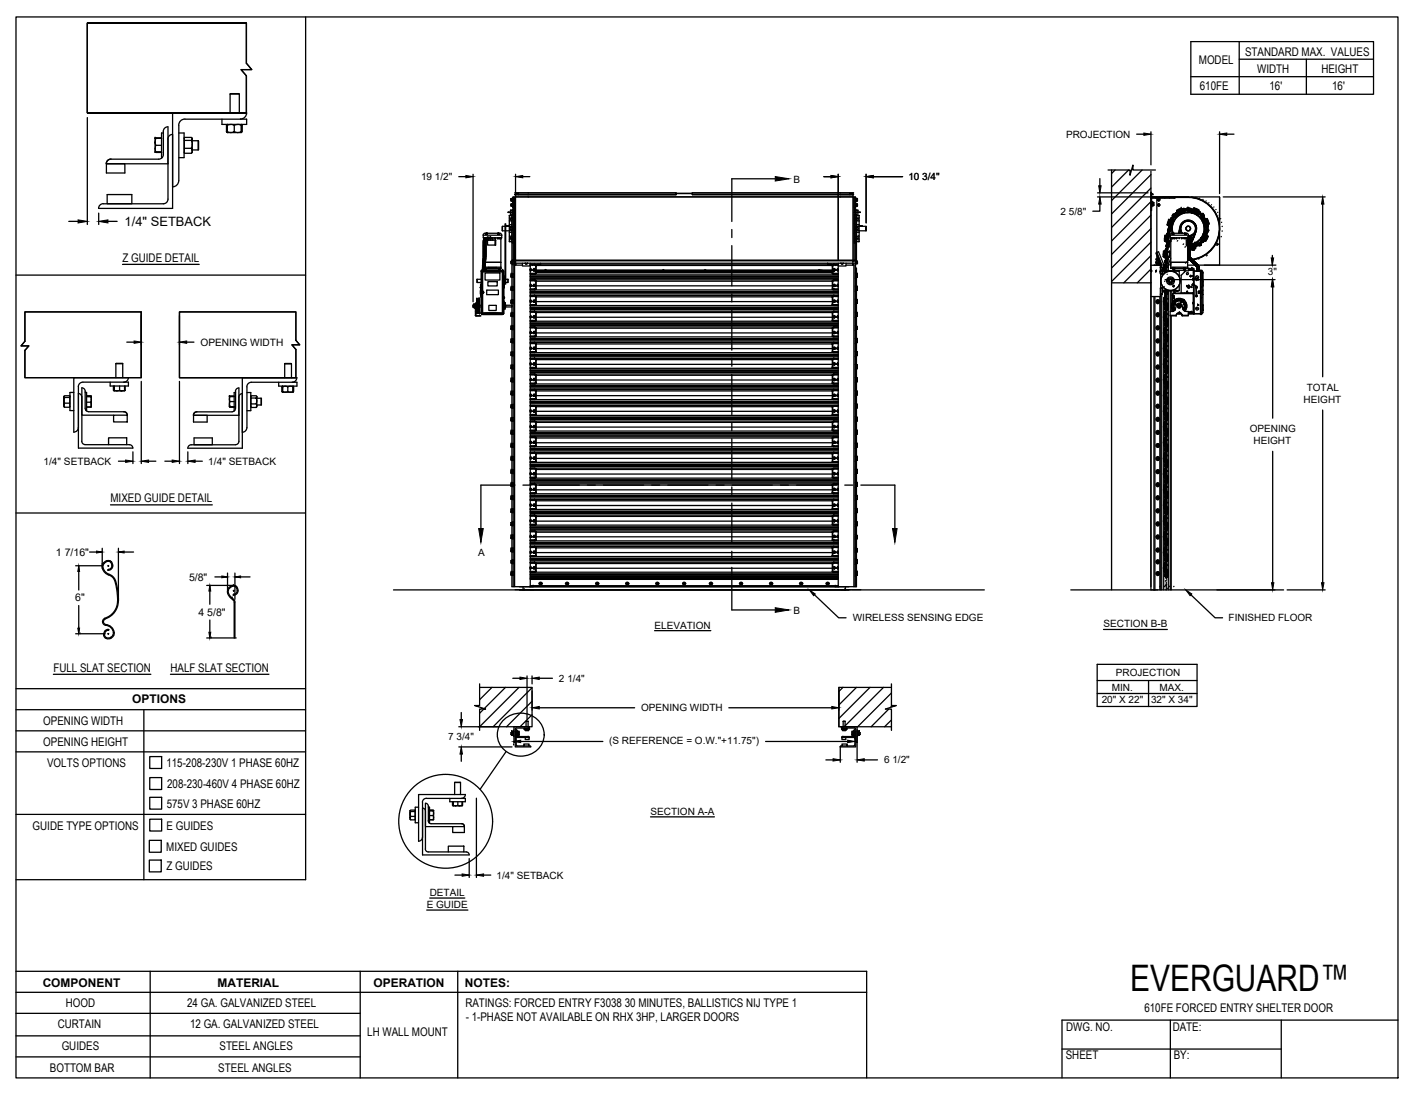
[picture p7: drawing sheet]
<svg xmlns="http://www.w3.org/2000/svg" width="279mm" height="216mm" viewBox="0 0 279 216" stroke-linecap="round" stroke-linejoin="round" font-family="sans-serif">
<defs><g id="words">
<text font-size="7.2" x="223" y="195.5">EVERGUARD™</text>
<text font-size="2.5" x="24.6" y="44.6">1/4&quot; SETBACK</text>
<g font-size="2.4">
<text x="245.7" y="11.1">STANDARD MAX. VALUES</text>
<text x="236.6" y="12.7">MODEL</text>
<text x="236.7" y="17.8">610FE</text>
<text x="248.1" y="14.4">WIDTH</text>
<text x="250.5" y="17.8">16'</text>
<text x="260.7" y="14.4">HEIGHT</text>
<text x="262.8" y="17.8">16'</text>
<text x="24.2" y="51.7">Z GUIDE DETAIL</text>
<text x="21.8" y="99.1">MIXED GUIDE DETAIL</text>
<text x="10.5" y="132.6">FULL SLAT SECTION</text>
<text x="33.6" y="132.6">HALF SLAT SECTION</text>
<text x="8.5" y="143">OPENING WIDTH</text>
<text x="26.1" y="138.8">OPTIONS</text>
<text x="8.5" y="147.2">OPENING HEIGHT</text>
<text x="9.3" y="151.3">VOLTS OPTIONS</text>
<text x="32.8" y="151.4">115-208-230V 1 PHASE 60HZ</text>
<text x="33" y="155.5">208-230-460V 4 PHASE 60HZ</text>
<text x="32.9" y="159.4">575V 3 PHASE 60HZ</text>
<text x="6.4" y="163.7">GUIDE TYPE OPTIONS</text>
<text x="32.8" y="167.9">MIXED GUIDES</text>
<text x="32.9" y="163.7">E GUIDES</text>
<text x="32.9" y="171.8">Z GUIDES</text>
<text x="8.4" y="194.7">COMPONENT</text>
<text x="42.9" y="194.7">MATERIAL</text>
<text x="73.7" y="194.7">OPERATION</text>
<text x="91.7" y="194.7">NOTES:</text>
<text x="11.4" y="202.8">CURTAIN</text>
<text x="13" y="198.8">HOOD</text>
<text x="36.9" y="198.6">24 GA. GALVANIZED STEEL</text>
<text x="37.5" y="202.9">12 GA. GALVANIZED STEEL</text>
<text x="91.8" y="198.6">RATINGS: FORCED ENTRY F3038 30 MINUTES, BALLISTICS NIJ TYPE 1</text>
<text x="91.9" y="201.5">- 1-PHASE NOT AVAILABLE ON RHX 3HP, LARGER DOORS</text>
<text x="210.4" y="203.6">DWG. NO.</text>
<text x="225.8" y="199.8">610FE FORCED ENTRY SHELTER DOOR</text>
<text x="231.4" y="203.4">DATE:</text>
<text x="12.2" y="207.3">GUIDES</text>
<text x="43.3" y="207.2">STEEL ANGLES</text>
<text x="72.5" y="204.5">LH WALL MOUNT</text>
<text x="210.3" y="209.1">SHEET</text>
<text x="231.6" y="209">BY:</text>
<text x="9.8" y="211.5">BOTTOM BAR</text>
<text x="43.1" y="211.6">STEEL ANGLES</text>
</g>
<g font-size="2.1">
<text x="11" y="109.7">1 7/16&quot;</text>
<text x="14.8" y="118.7">6&quot;</text>
<text x="37.3" y="114.6">5/8&quot;</text>
<text x="39.2" y="121.5">4 5/8&quot;</text>
</g>
<g font-size="2">
<text x="210.4" y="27.2">PROJECTION</text>
<text x="83.1" y="35.6">19 1/2&quot;</text>
<text x="179.2" y="35.6">10 3/4&quot;</text>
<text x="156.6" y="36.1">B</text>
<text x="209.3" y="42.4">2 5/8&quot;</text>
<text x="250.2" y="54.3">3&quot;</text>
<text x="39.6" y="68.2">OPENING WIDTH</text>
<text x="257.8" y="77.1">TOTAL</text>
<text x="257.2" y="79.5">HEIGHT</text>
<text x="246.6" y="85.3">OPENING</text>
<text x="247.3" y="87.7">HEIGHT</text>
<text x="8.6" y="91.7">1/4&quot; SETBACK</text>
<text x="41.1" y="91.7">1/4&quot; SETBACK</text>
<text x="94.4" y="109.6">A</text>
<text x="129.2" y="124.1">ELEVATION</text>
<text x="156.6" y="121.2">B</text>
<text x="168.3" y="122.6">WIRELESS SENSING EDGE</text>
<text x="217.7" y="123.8">SECTION B-B</text>
<text x="242.4" y="122.6">FINISHED FLOOR</text>
<text x="110.3" y="134.6">2 1/4&quot;</text>
<text x="219.4" y="136.3">MIN.</text>
<text x="220.2" y="133.4">PROJECTION</text>
<text x="228.8" y="136.3">MAX.</text>
<text x="126.5" y="140.4">OPENING WIDTH</text>
<text x="217.4" y="138.7">20&quot; X 22&quot;</text>
<text x="227.1" y="138.7">32&quot; X 34&quot;</text>
<text x="88.5" y="146.1">7 3/4&quot;</text>
<text x="120.2" y="146.8">(S REFERENCE = O.W.&quot;+11.75&quot;)</text>
<text x="174.4" y="150.7">6 1/2&quot;</text>
<text x="128.4" y="160.8">SECTION A-A</text>
<text x="98" y="173.4">1/4&quot; SETBACK</text>
<text x="84.2" y="179.2">E GUIDE</text>
<text x="84.8" y="176.8">DETAIL</text>
</g>
</g></defs>
<!-- layer: LH WALL MOUNT -->
<g fill="none" stroke="#000" stroke-width=".25">
<path d="M100.8 39.7h.3M100.9 39.2h.2v.2h-.2zM100.9 39.2l-.1 .3 .1-.1M101.1 39.4v.3h-.2l-.1-.2 .1 .2M101.1 39.2h.1M101.2 39.1v.6M101.3 39.9l-.1-.9v1.9l.1-.9M101.6 38.1h31.8M101.7 38.9l-.5 .1 .1 76.8h.2M101.7 38.9h66.6M101.7 38.8h66.6M101.7 38.2h.6"/>
<path d="M102.3 38.1h-.6v14.2h-.2v-13.4h-.2v12.6M102.3 38.1v.3h-.7h.7M102.3 38.4h1.9h-1.9M104.2 38.1h29.2v.3M133.4 38.4h-29.2h29.2M133.4 38.4h.1M133.4 38.1h3.2M133.4 38.1h.1M133.4 38.2h3.2M136.6 38.4h.1M136.6 38.1h31.8M136.6 38.1h.1"/>
<path d="M165.8 38.1h-29.2v.3h29.2h-29.2M167.7 38.1v.3h.7h-.7M167.7 38.1h.6v13.5M167.7 38.4h-1.9h1.9M167.7 38.2h.6M168.3 38.9l.5 .1-.1 12.6M168.7 39.9l.1-.9v1.9l-.1-.9M168.8 39.1v.6M168.9 39.2h.1M168.9 39.2h.2v.2h-.2zM168.9 39.4v.3l.3-.2-.1 .2M168.9 39.7h.3"/>
<path d="M169.1 39.2l.1 .3-.1-.1M218.6 33.5h4.4v1.1l.5-2v.9h4.5M219.3 33.5v82.9M220 33.5l-.7 .7M222.7 33.5l-3.4 3.4M223.5 32.7h.1M225.4 33.5l-6.1 6.1M227.1 38.2h.1M227.1 38.8l.1 .1M227.1 34.5l-7.8 7.7M227.1 37.1l-7.8 7.8M227.1 39.8l-7.8 7.8"/>
<path d="M227.1 33.8v82.6M227.1 38.9h7.4M227.1 38.1h.1M227.1 38.1l.4 .3M227.2 38.9h7.3a6.2 6.2 0 0 1 6.2 5.7 6.2 6.2 0 0 1-5.3 6.7M227.2 40l.1 .6zM227.2 38.2v.6M227.2 38.1h.1M227.2 39.8l.1 .2M227.2 39.9l-.1 .1M227.3 40h.1M227.3 39.1l-.1 .1v2.4h-.1v-2.4"/>
<path d="M227.4 39.1h4.5v-.1l-4.6-.1-.2 .3M227.5 38.4h.1M227.6 39.9v.4v-.2h-.3M227.8 38.9h.1M228.1 39l-.1 .1M228.3 39.1v10.7M228.3 38.9v.1M228.5 39.5l.1 .1M228.5 39.4l.1-.2 .2 .2M228.5 39.4v.1M228.5 39.3h.2l.1 .2h-.3zM228.6 39.6h.1"/>
<path d="M228.7 38.9h.1M228.8 39.5l-.1 .1M228.8 39.4v.1M229 39l-.1 .1M229.7 38.9h-.1M230 39l-.2 .1M230.6 38.9h-.1M230.9 39l-.2 .1M231.5 38.9h-.1M231.8 39l-.2 .1M232.4 38.9h-.1M233.3 38.9h.1"/>
<path d="M234.2 38.9h.1M234.5 38.9a6.2 6.2 0 0 1 6.1 5.7 6.2 6.2 0 0 1-5.2 6.6M234.5 38.9h-5.2l5.2 .1a6.1 6.1 0 0 1 6.1 5.7 6.1 6.1 0 0 1-5.3 6.5M235.1 38.9h.1M235.2 38.9h5.4M236 38.9l-.1 .1M236.7 39.1v.1M237.4 39.3l-.1 .1M238 39.6v.1M240.6 38.9v5.4M93.8 59.8l.1 2.4zM94.1 59.8v.1"/>
<path d="M94.1 59.9h.1M94.1 60h.1M94.1 58.9v3M94.1 58.9v.9M94.1 59.2v.2M94.1 59h.1M94.1 59.4h.1M94.1 59.8v.9M94.1 59.2h.1M94.1 59.3h.1M94.1 59l.1 .1M94.1 59.2l.1 .1"/>
<path d="M94.1 59.9v.1M94.1 59.9h.1l-.1 .1M94.1 59v.2M94.2 59.1h.1M94.1 59.1h.1M94.1 59.2v.1M94.1 59.3v.1M94.1 55.1v.7h.9M94.1 59.4v.5M94.1 59.1l.1 .1M94.2 59.4v.1M94.2 59.2v.1"/>
<path d="M94.2 59.4h-.1M94.2 59v.1M94.2 59.1h-.1M94.2 59.3h-.1M94.2 59.3v.1M94.2 59.1v.2M94.2 59.3h.1M94.2 59.3v.6M94.2 60v.7M94.2 59.9v.9M94.2 59.9h.1M94.2 59.3v1.5"/>
<path d="M94.3 59.2l-.1 2.5v-.3M94.3 59.2l-.1-.1v.8M94.3 59.3h.1M94.3 59.3v.1M94.3 59.9h.1M94.3 59.6h.1M94.3 59.7h.1M94.3 59.4v2.1M94.4 59.3h.1M94.4 59.3v2.2M94.4 59.3l-.1 .1M94.4 59.4h.1"/>
<path d="M94.4 59.4v.5M94.4 59.3v2.4v-.3M94.4 59.2v.1M94.4 59.9l.1 .1M94.4 59.3v.1M94.4 59.1h.1M94.4 59.9h.1M94.4 59.1v.3M94.4 59.9v.7M94.5 59.1l-.1 .1M94.5 59.8l-.1 .1M94.5 59.1v.1"/>
<path d="M94.5 59.8v.1M94.5 59.1h.1M94.5 59.4l-.1 .1M94.5 59.4v.4M94.5 59.4h.1M94.5 59.9h-.1M94.5 59.1v2.3M94.5 60h.1M94.5 59.3h.1M94.5 59.8h.1M94.5 59.2l-.1 .1M94.5 59.2h.1"/>
<path d="M94.5 59.9h.1M94.5 59.9v.1M94.5 59.9h-.1l.1 .1M94.5 59.3h-.1M94.5 59h.1M94.5 59v.1M94.5 59.2v.1M94.6 59.8h-.1M94.6 59l-.2 .1M94.6 59.3h.1M94.6 59.8v1.1M94.6 59.8h.1"/>
<path d="M94.6 59.4h.1M94.6 59.8l-.1 .1M94.6 59.3l-.1 .1M94.6 58.9v3v-2.9M94.6 59v.2M94.6 59.3v.1M94.6 59l-.1 .1M94.6 59.2v.1M94.6 59.2h-.1M94.6 58.9v.1M94.8 56.7h.1M94.8 56.5h.2"/>
<path d="M94.8 56.2h.1M94.8 58.3l.1 .1M94.8 58.2v.1M94.8 58.3h.1M94.9 56.7l-.1 .1M94.9 56.8h-.1v.4M94.9 56.7h.1M94.9 56.8h.1M94.9 56.1h.1M94.9 56.2h.1M94.9 56.2v.6M94.9 56.1h-.1v.6"/>
<path d="M95 56.7h.1M95 55.1h-.9v.7M95 56.7l-.1 .1M95 58.7h.2v3.1h-.2zM95 53.6h.1M95 58.7h.1M95 56.6h-.2M95 53.6v3.1M95 58.7v3.1M95 56.7l-.2 .8 .2 1.2M95.2 53.3l-.2 .2M95.2 53.6h.1"/>
<path d="M95.2 53.6h-.2v3.1h.2M95.2 53.6v-.2h4v.2M95.2 53.4h.1M95.2 53.4h4M95.2 53.6h4M95.2 53.6v3.1M95.2 56.7l-.2 .8 .2 1.2M95.2 57.7h.1M95.2 57.7h.2M95.2 53.6h3.9M95.2 53.1v.1M95.2 53.3h.1"/>
<path d="M95.2 53h.1M95.2 52.8h.5M95.2 57.5l-.1 .2 .1 .2M95.2 57.5l-.1 .2 .1 .1M95.2 53l.5-.1v.1M95.2 52.7l.1-.1 .4 .1h3.1v.3h-.8M95.2 52.5a.24 .24 0 0 1 .3-.3 .24 .24 0 0 1 .2 .3M95.2 52.3a.24 .24 0 0 1 .3-.2 .24 .24 0 0 1 .2 .3M95.2 53.6v3.9a.17 .17 0 0 1 .2 .2 .17 .17 0 0 1-.2 .2M95.2 57.9h.1M95.2 57.5v.1a.17 .17 0 0 1 .2 .1 .17 .17 0 0 1-.2 .2M95.2 57.5h.1"/>
<path d="M95.2 52.8l.1-.1h.4v.1M95.2 53.2h.5M95.2 53.3h.5M95.2 53h1.2M95.2 53h.5M95.2 53.1h.5M95.2 52.5v.1M95.2 53v.1M95.2 53.2v.1M95.2 53.3v.1M95.2 57.9v3.9M95.3 52.5l.2-.1 .2 .2a.22 .22 0 0 0-.2-.2 .22 .22 0 0 0-.3 .2"/>
<path d="M95.3 52.4h.1M95.3 52.2a.24 .24 0 0 1 .2-.2 .24 .24 0 0 1 .2 .3M95.3 52.1a.24 .24 0 0 1 .2-.2 .24 .24 0 0 1 .2 .3M95.3 52.4a.24 .24 0 0 1 .2-.1 .24 .24 0 0 1 .2 .2M95.3 52.3a.23 .23 0 0 1 .2-.1 .23 .23 0 0 1 .2 .1M95.3 52.4l.2-.1 .2 .2M95.3 52.4v.1M95.3 52a.25 .25 0 0 1 .2-.2 .25 .25 0 0 1 .3 .2M95.3 51.9a.24 .24 0 0 1 .2-.2 .24 .24 0 0 1 .3 .2M95.3 52.2l.2-.2 .2 .2M95.3 52.1h.1M95.3 52.1l.3-.2 .1 .2"/>
<path d="M95.3 51.5a.24 .24 0 0 1 .3-.2 .24 .24 0 0 1 .2 .3M95.3 52v-.1a.24 .24 0 0 1 .2-.1 .24 .24 0 0 1 .2 .2M95.3 51.9v-.1a.23 .23 0 0 1 .3-.1 .23 .23 0 0 1 .1 .2M95.3 51.7a.25 .25 0 0 1 .3-.1 .25 .25 0 0 1 .2 .2 .23 .23 0 0 0-.3-.2 .23 .23 0 0 0-.2 .2M95.3 51.4a.24 .24 0 0 1 .3-.2 .24 .24 0 0 1 .2 .3M95.3 51.7h.1M95.3 51.1a.24 .24 0 0 1 .3-.2 .24 .24 0 0 1 .2 .2M95.3 51.5l.2-.1 .3 .2M95.3 51.4l.3-.1 .2 .1M95.3 46.4l.1-.2 .3-.2h2.9l.2 .1 .2 .3M95.4 51.3v-.1a.25 .25 0 0 1 .2 0 .25 .25 0 0 1 .2 .2 .24 .24 0 0 0-.2-.3 .24 .24 0 0 0-.3 .2M95.4 51a.24 .24 0 0 1 .2-.2 .24 .24 0 0 1 .2 .2"/>
<path d="M95.4 57.7h.1M95.4 51.3h.1M95.4 51.1v-.1a.24 .24 0 0 1 .2-.1 .24 .24 0 0 1 .2 .2M95.4 46.4h3.6M95.4 46.4v.5h.4M95.4 57.7l-.1 .1-.1-.1M95.4 50.3v.1M95.4 50.1v.1M95.4 49.7h.1M95.4 49.5v.1M95.4 50.5h.1M95.4 48.9h.1"/>
<path d="M95.4 50h.1M95.4 48.2v.1M95.4 49.8v.1M95.4 49.3v.1M95.4 49.2v.1M95.4 49v.1M95.4 48.7v.1M95.4 48.6h.1M95.4 48.4v.1M95.4 48v.1M95.4 47.9h.1M95.4 47.7v.1"/>
<path d="M95.4 50.9l.1-.2 .3 .2M95.4 50.8l.4 .1M95.4 50h.4M95.4 50.3h.4M95.4 49.2h.4M95.4 49.1h.4M95.4 48.6v.1h.4v-.1M95.4 48.9h.4M95.4 47.9h.4M95.4 48.1h.4M95.4 48.8h.4M95.4 48h.4"/>
<path d="M95.4 48.4h.4M95.4 49.4h.4M95.4 50.5h.4M95.4 49.7h.4M95.4 50.2h.4M95.4 49.6h.4M95.4 49.9h.4M95.4 50.4h.4M95.4 49.3h.4M95.4 48.3h.4M95.4 48.6h.4M95.4 47.9v.1"/>
<path d="M95.4 48.1v.1M95.4 48.3v.1M95.4 48.8v.1M95.4 48.9v.1M95.4 49.1v.1M95.4 49.6v.1M95.4 49.7v.1M95.4 49.9v.1M95.4 50.2v.1M95.4 50.4v.1M95.4 50.8v.1M95.4 49.5h.4"/>
<path d="M95.4 48.2h.4M95.4 49.8h.4M95.4 49h.4M95.4 47.7h.4M95.4 47.6v.1M95.4 47.6h.1M95.4 50.9l.2-.1 .2 .2M95.4 50.7h.1M95.4 50.7h.4M95.4 47.6h.4M95.4 47.3v.3M95.4 50.6v.2"/>
<path d="M95.4 50.6h.1M95.4 47.4l.4 .2M95.4 50.6h.4M95.5 46.9v.2M95.5 52.8h.1M95.5 47.2l.4 .3M95.5 47.2l-.1 .1 .5 .2M95.5 46.9l.1 .2v-.2M95.6 47.1l-.1 .1M95.6 47.1l.3 .3M95.7 53.1v.1M95.7 53.3h.1"/>
<path d="M95.7 53v.1M95.7 53.2v.1M95.7 53.3v.1M95.7 47l-.1 .1M95.7 52.5h.1M95.7 53.9h2.9v1.4h-2.9zM95.7 47l.2 .4M95.7 47l.3 .4M95.7 53.1l.1 .1M95.7 53.2h.1M95.7 53.1h.1M95.8 51.7l-.2-.2-.3 .2a.24 .24 0 0 1 .3-.3 .24 .24 0 0 1 .2 .3"/>
<path d="M95.8 50.6v.2M95.8 53.3h.1M95.8 53.2l-.1 .1M95.8 53.2v.1M95.8 51.8h3M95.8 50.9v.1M95.8 51.2a.24 .24 0 0 0-.2-.2 .24 .24 0 0 0-.3 .2 .24 .24 0 0 1 .3-.2 .24 .24 0 0 1 .2 .3M95.8 53.1v.2M95.8 53.1h.1M95.8 53.2h.1M95.8 53.1l.1 .3M95.8 46.2l.4-.1-.1 .1z"/>
<path d="M95.8 53.1h-.1M95.8 46.9v.1M95.8 50.3v.1M95.8 50.1v.1M95.8 49.7h.1M95.8 49.5v.1M95.8 50.5h.1M95.8 48.9h.1M95.8 50h.1M95.8 48.2v.1M95.8 49.8v.1M95.8 49.3v.1"/>
<path d="M95.8 49.2v.1M95.8 49v.1M95.8 48.7v.1M95.8 48.6h.1M95.8 48.4v.1M95.8 48v.1M95.8 47.9h.1M95.8 47.7v.1M95.8 47.6h.1M95.8 47.6v.1M95.8 50.4h.1M95.8 50.2h.1"/>
<path d="M95.8 49.6h.1M95.8 50.1h.1M95.8 48.3h.1M95.8 49.9h.1M95.8 49.4h.1M95.8 49.3h.1M95.8 49.1h.1M95.8 48.8h.1M95.8 48.5h.1M95.8 48.1h.1M95.8 47.8h.1M95.8 50.1h-.4v.1"/>
<path d="M95.8 49.4l-.4 .1M95.8 50.5l-.4 .1M95.8 48.5l-.4 .1M95.8 47.8l-.4 .1M95.8 50.5v.1M95.8 47.8v.1M95.8 47.9v.1M95.8 48.1v.1M95.8 48.3v.1M95.8 48.5v.1M95.8 48.8v.1M95.8 48.9v.1"/>
<path d="M95.8 49.1v.1M95.8 49.4v.1M95.8 49.6v.1M95.8 49.7v.1M95.8 49.9v.1M95.8 50.2v.1M95.8 50.4v.1M95.9 47.5l-.1 .1M95.9 46.9l.1 .4M95.9 47.5h.1M95.9 46.2h.1M95.9 53v.3v-.3"/>
<path d="M95.9 46.2h.2M95.9 53.3v.1M95.9 47.4v.1M95.9 47.4h.1M95.9 46.9l-.2 .1M95.9 46.9l.3 .1M95.9 46.9l.2 .4M95.9 53h-.1v.4M95.9 53h.1M95.9 53h2.5h-2.5v.4M96 47.4h.1M96 46.2h-.1"/>
<path d="M96 46.2h.1M96 47.3v.1M96 57.3h2.3v.8h-2.3zM96 46v.1M96.1 46.2h.1M96.1 46.1l-.3 .1M96.1 46.1h.1M96.1 46.1v.1M96.1 47.3h-.1M96.1 46.2h-.3M96.1 47.3h.1M96.1 46v.1"/>
<path d="M96.1 46.9h.7l.4 .1M96.1 47.1h.2M96.1 47.1v.3M96.1 47.1v.1M96.1 47h.2h-.2M96.1 47.4h.1M96.1 47v.1M96.1 47h.1M96.1 47.1l.1 .2M96.1 47.1l.1 .3M96.2 47.3h.1M96.2 47.1v.3l.1-.1"/>
<path d="M96.2 47h.1M96.2 47.4h1.6v1h-1.6zM96.2 47.3l.6 .1M96.2 47.1v.3M96.3 55.6h1.8v.8h-1.8zM96.3 47h.1M96.3 47v.1M96.3 47.1h.1M96.3 47.1h-.2M96.4 53h1.6M96.4 52.8v.2M96.4 52.8h1.5l.1 .2"/>
<path d="M96.5 46.9h.1M96.5 46.9l-.2 .2h.7M96.5 46.9l.5 .1M96.8 47.4h.5M96.8 46.9h.1M96.8 46.9v.1M97 47h.2M97 47.1l-.2 .2M97 47v.1M97 46.9h1.4M97.2 46.9v.1M97.2 46.9v.5"/>
<path d="M97.7 47.1h.1M97.7 46.9v.2M97.7 48.4h.1M97.7 47.4h.1M97.7 47.4v1M98.1 46.9v.2l.1-.2M98.1 46.9v.2M98.2 46.1l.4 .1h-.3zM98.3 46.1h.1M98.3 46.1v.1M98.3 46.2h.1M98.3 46.2h.2"/>
<path d="M98.3 46.1l.2 .1h-.2M98.3 46.9v.2h.2M98.4 46.2h.1M98.4 46.9v.2M98.4 53h.1M98.4 53l.1 .3M98.4 53.3v.1M98.5 46.2h.1M98.5 53.1h.1M98.5 46.9v.2M98.5 53v.4zM98.5 53h-.1v.4"/>
<path d="M98.6 53.1v.1M98.6 53.1l-.1 .2M98.6 53.3h.1M98.6 53.2h.1M98.6 46.9l-.1 .2M98.6 53.1v.2M98.6 53.1h.1M98.7 46.9v.2h.2v-.2M98.8 46.9v5.8M98.8 52.9v.1M98.9 46.9v.2M99 46.4v.5h-.6"/>
<path d="M99.1 53.6v8.2M99.1 45.6v-.9v.8l1.4 .1v.2M99.1 44.7h1.4M99.2 53.3l.2 .2M99.2 53.6h.1M99.2 53.6h.2v1.3M99.2 53.4h.1M99.2 53.6v8.2M99.3 55h.1M99.3 55.4h.4M99.4 55l-.1 .3M99.4 55.4v4.6"/>
<path d="M99.4 54.6h.1M99.4 59.6h.1M99.4 53.6v1M99.4 55h.2M99.4 54.6l.3 .3M99.4 54.6l.2 .3M99.4 59.6l.3 .4M99.4 59.6l.2 .3M99.4 55h.1M99.4 55.8h.1M99.4 56.4h.1M99.4 58.7h.1v.1"/>
<path d="M99.4 56.9h.1M99.4 58.8h.1M99.4 55.8v3.8M99.4 56.7h.1M99.4 56.5h.1M99.4 56.5v.1M99.4 56.6v.1M99.5 55.1v.2M99.5 56.5h.1M99.5 56.5l-.1 .2M99.5 56.1l-.1 .2M99.5 56.1l-.1 .1"/>
<path d="M99.5 55.6v.5M99.5 55v.1M99.5 55.3h.1M99.5 55l.1 .4M99.5 55.3l.1 .1M99.5 58.8h.1M99.6 55h.1M99.6 55h-.1M99.6 54.9l.1 .1M99.6 54.9h.1M99.6 59.9h.1M99.6 55.5l-.2 .3"/>
<path d="M99.6 59.9l.1 .2M99.7 54.9v-10.7h.1v11.9h-.1v-.7M99.7 54.9h.1M99.7 54.9h-.4l.4 .1h-.1l.1 .4M99.7 55.4h.1M99.7 60h.1M99.7 60h-.4l.4 .1M99.7 54.9v.5M99.7 60v.5M99.7 55.4l-.3 .4M99.7 55.1h.5v.7M100.2 55.1v.7h-.7"/>
<path d="M100.5 44.6l-.7 .1M100.5 44.6h-.7M100.5 44.7v.8h.5M100.5 43.6v.7h.5M100.5 45.8v.8h.5M100.5 46.6v.6h.5M100.5 42.5h.5zM100.5 47.2v.4h.5h-.5M100.5 45.8h.5M100.5 44.7h.5M100.5 43.6h.5M100.5 42.5v.5"/>
<path d="M100.5 44.3v.4M100.7 45h.3M100.7 45.3h.3M100.7 41.5h.4M100.7 41.5v.3M100.7 41.9v.6M100.8 41.5h.3M100.8 41.5h-.1M100.8 44.9l.3 .1v.3a.27 .27 0 0 1-.4 0 .27 .27 0 0 1 .1-.4zM100.9 56.7h.1M100.9 57.3h.1M100.9 59.8h.1"/>
<path d="M100.9 54.1h.1M100.9 54.7h.1M100.9 51.6h.2v.2h-.2zM100.9 51.8v.2h.2v-.2M100.9 51.6v.4M100.9 57.3h.3M100.9 59.2v.5v-.2M100.9 59.8h.3M100.9 54.7h.3M100.9 40.4h.2v.3h-.2zM100.9 40.2v.5M100.9 59.2h.1"/>
<path d="M100.9 56.7h.3v.2h-.3zM100.9 56.7v.4v-.2M100.9 59.2h.3v.3h-.3zM100.9 54.1h.3v.2h-.3zM100.9 54.1v.4v-.2M101 42.3v.6a.18 .18 0 0 1 .2 .2 .18 .18 0 0 1-.2 .2v1.5M101 42.3h.2M101 42.9v.2l-.4 .2 .4 .2M101 46.7l-.4 .2 .4 .2v.2M101 43h-.5v.6M101 51.4h68M101 51.9h68"/>
<path d="M101 51.5h68M101 42.3v9.3M101 52v2.1M101 54.7v2M101 57.3v1.9M101 59.9v1.9M101.1 40.2v.2M101.1 40.2h-.2v.2M101.1 51.6h.1M101.1 52h.1M101.1 40.2h.1M101.1 40.7h.1"/>
<path d="M101.1 41.5h.1M101.1 41.5v.3M101.1 41.9v.4M101.2 56.9v.3h-.3v-.1v.1M101.2 59.5v.3h-.3v-.1v.1M101.2 54.3v.4h-.3v-.2v.2M101.2 57.2v.1M101.2 59.2h.1M101.2 54.1h.1M101.2 56.7h.1M101.2 57.3h.1M101.2 59.8h.1"/>
<path d="M101.2 54.7h.1M101.2 51.5v.6M101.2 40.2v.5M101.2 42.3h.1M101.2 42.3h.3v5.6h-.5v-.6a.19 .19 0 0 0 .2-.2 .19 .19 0 0 0-.2-.2v-1.5a.28 .28 0 0 0 .2-.3 .28 .28 0 0 0-.2-.3M101.2 51.4l.1 .9M101.3 54v.8M101.3 56.6v.7M101.3 59.2v.7M101.4 41.6h.1M101.5 44.1h.1M101.5 46.1h.1"/>
<path d="M101.5 40.9l-.1 .9-1.2 .1h1.3M101.5 52.3v63.5h3.1v-63.3M101.7 52.3h.1M101.7 51.9v.4h1.4M103.1 51.9v.6h1.5v-.6M103.6 51.9l.1 .2M103.7 52l.2 .1h-.2M103.7 52h.1M103.7 52l.2 .1 .1-.2-.2 .2M104.1 51.9l-.1 .2M104.6 59.6l.2-.1zM104.6 53.4h.2z"/>
<path d="M104.6 56.5h.2zM104.6 52.2h1l.2 .2M104.6 55.3h1l.2 .2M104.6 59.4h.1M104.6 53.2h.1M104.6 56.3h.1M104.6 54h.7h-.7M104.6 57.1h.7h-.7M104.6 54.9h60.8M104.6 54.6h60.8M104.6 57.7h60.8M104.6 54.1h60.8"/>
<path d="M104.6 54.4h60.8M104.6 54.7h60.8M104.6 55.2h60.8M104.6 57.5h60.8M104.6 57.2h60.8M104.6 58h60.8M104.6 57.8h60.8M104.6 53.9l.7 .1M104.6 57h.7M104.6 59.4h.2M104.6 53.2h.2M104.6 56.3h.2"/>
<path d="M104.7 53.2h-.1M104.7 56.3h-.1M104.7 59.4h.1M104.7 59.4l.1 .1zM104.7 53.2h.1M104.7 53.2l.1 .1zM104.7 56.3h.1M104.7 56.3l.1 .1zM104.7 59.5l-.1-.1 .1 .1h-.1M104.7 53.3l-.1-.1 .1 .1-.1 .1M104.7 56.4l-.1-.1 .1 .1-.1 .1M104.8 53.3h.1"/>
<path d="M104.8 59.5h.1M104.8 56.4h.1M104.8 53.2v.1M104.8 59.4v.1M104.8 56.3v.1M104.8 53.2v.2M104.8 53.3v.1M104.8 56.4v.1M105.1 56.4h59.8M105.1 52.4h.1M105.1 53.3h2.4M105.1 59.5h59.8"/>
<path d="M105.2 59.5h.1M105.2 56.4h.1M105.2 53.3h.1M105.2 53.3l.3 .1M105.2 59.5l.1 .1M105.2 56.4l.1 .1M105.3 59.6h.1M105.3 56.5h.1M105.3 59.5v.1M105.3 56.4v.1M105.3 59.6h.2M105.3 56.5h.2"/>
<path d="M105.3 53.4h.1M105.3 59.4l-.5 .2M105.3 53.2l-.1 .1M105.3 56.3l-.5 .1M105.3 53.3h.2M105.3 53.3h.1M105.3 56.4h.1M105.3 59.5h.1M105.3 59.4h.2M105.3 59.4h.1M105.3 59.4l-.1 .1M105.3 56.3h.2"/>
<path d="M105.3 56.3h.1M105.3 56.3l-.1 .1M105.3 53.2h.2M105.3 53.2h.1M105.3 54l.2 .1zM105.3 57l.2 .2zM105.3 53.2l-.5 .1M105.4 59.6h.1M105.4 56.5h.1M105.4 56.3l-.1 .2M105.4 56.3h.1M105.4 53.2l-.1 .2"/>
<path d="M105.4 53.2h.1M105.4 53.4h.1M105.4 56.4h-.1M105.5 53.3h.1M105.5 56.4h.1M105.5 59.5h.1M105.5 59.4h.1M105.5 56.3h.1M105.5 53.2h.1M105.5 54h.1M105.5 52.3l.2 .1 .1 .9M105.5 52.2h.1"/>
<path d="M105.5 52.2l.2 .1 .1 .2M105.5 52.2l.3 .1v1M105.5 58.4l.2 .2 .1 1.5M105.5 58.4h-.9h1l.2 .3M105.5 58.4h.2v.3M105.5 57l.1 .1M105.5 55.4l.2 .1 .1 1.5M105.5 55.3h.1M105.5 55.3l.3 .3M105.5 55.3l.3 .1v1M105.5 52.2h-.9M105.5 58.4h.1"/>
<path d="M105.5 57.2h.1M105.5 55.3h-.9h.9M105.5 52.2v.1M105.5 54.1h.1M105.5 55.3v.1M105.5 52.3h-.9M105.5 58.5h-.9M105.5 55.4h-.9M105.5 56.3l.2 .1-.1 .6M105.5 53.2v.1M105.5 59.4v.1M105.5 53.4h.1"/>
<path d="M105.5 59.4h-.2v.2M105.5 59.4v.2M105.5 56.3v.2M105.5 53.2v.2M105.5 59.6h-.1M105.5 56.5h-.1M105.5 53.4h-.2M105.5 53.3h.2l-.1 .7M105.5 59.5h.2l-.1 .6M105.5 53.3v.1M105.5 59.5v.1M105.5 56.4v.1"/>
<path d="M105.6 54l-.1 .1M105.6 57.1l-.1 .1M105.7 53.9l-.1 .1M105.7 57l-.1 .1M105.7 53.5h58.6M105.7 53.4h58.6M105.8 58.6h58.4l.2-.2h1l-60.8-.1 1 .1 .2 .2M105.8 54l-1.2 .1M105.8 57.1l-1.2 .1M105.8 54h-.2M105.8 57.1h-.2M105.8 52.4h58.5"/>
<path d="M105.8 55.5h58.4M105.8 53.6h58.5h-58.5M105.8 53.5h58.5h-58.5M105.8 53.7h58.5h-58.5M105.8 53.9h.1M105.8 53.3v.6M105.8 52.5h.1M105.8 52.5h-.1M105.8 58.7h.1M105.8 57h.1M105.8 55.6h.1M105.8 55.6h-.1"/>
<path d="M105.8 58.7v.8M105.8 53.9v.1M105.8 57v.1M106 52.1h58M106.7 51.9v.3h-2.1M107.5 53.3l.2-.1 .1 .1M107.5 53.3v.1M107.5 53.4h.1M107.8 53.4h23M107.8 53.4h-.1M130.7 53.3l.2-.1 .1 .1M130.8 53.4h.1"/>
<path d="M131 53.4h8M131 53.4h-.1M139 53.3l.1-.1 .2 .1M139 53.4h.1M139.2 53.4h.1M161.5 53.4h.1M161.8 53.4h-.1M161.8 53.3l-.2-.1-.1 .2M161.8 53.3v.1M161.8 53.3h2.4M162.2 53.3l-23 .1M164.2 52.2h-.9v-.3v.3h2.1"/>
<path d="M164.2 57.1l1.2 .1M164.2 54l1.2 .1M164.2 58.7h.1M164.2 57h.1M164.2 55.6h.1M164.2 53.9h.1M164.2 53.3v.6M164.2 52.5v.8l.1-.8M164.2 52.5h.1M164.2 53.9v.1M164.2 57v.1M164.2 58.7v.8"/>
<path d="M164.3 53.6h-58.5h58.5M164.3 53.7h-58.5h58.5M164.3 57l.1 .1h-.2M164.3 55.6v-.1l.2-.2-.2 .1-.1 1M164.3 53.9l.1 .1h-.2M164.4 57l.3 .1-.2 .1v-.2M164.4 57l.1 .2M164.4 54h.3h-.2M164.4 54l.1 .1M164.5 59.5h.1M164.5 56.4h.1M164.5 53.3h.1"/>
<path d="M164.5 53.3v.1M164.5 59.5l.2 .1M164.5 56.4l.2 .1M164.5 53.3l.1 .1M164.5 53.3l.2 .1M164.5 59.5h-.2l.1 .6M164.5 56.4h-.2l.1 .6M164.5 53.3h-.2l.1 .7M164.5 59.5l.1 .1M164.5 56.4v.1M164.5 53.4h.2h-.2M164.5 53.3h.2"/>
<path d="M164.5 58.5l-.2 .1-.1 1.5M164.5 58.4v.1M164.5 58.4h.9h-1l-.1 .1v.2M164.5 58.4l-.3 .3M164.5 55.4l-.2 .1-.1 1.5M164.5 55.3h.1M164.5 58.4h.1M164.5 57.2h.1M164.5 52.2h.1M164.5 52.3l-.2 .2M164.5 52.2l-.3 .3M164.5 52.2h.9"/>
<path d="M164.5 52.2v.1M164.5 54.1h.1M164.5 55.3v.1M164.5 58.5h.9M164.5 56.5h.1M164.5 55.4h.9M164.5 53.4h.1M164.5 52.3h.9M164.6 59.4h-.1M164.6 56.3h-.1M164.6 53.2l-.1 .1M164.6 59.4l-.1 .1"/>
<path d="M164.6 59.4h.1M164.6 56.3l-.1 .1M164.6 56.3h.1M164.6 53.2h.1M164.6 52.2h.1M164.6 56.3l.1 .1M164.6 53.2l.1 .1M164.7 56.3h.1M164.7 53.2h.1M164.7 53.4h-.1M164.7 53.3h.1M164.7 56.4h.1"/>
<path d="M164.7 59.5h.1M164.7 54h.7M164.7 59.4h-.1l.1 .1M164.7 59.4h.1M164.7 59.4l.1 .1M164.7 56.3l.1 .2M164.7 53.2l.1 .2M164.7 59.5v.1M164.7 59.5l-.1-.1-.1 .1M164.7 56.4v.1M164.7 53.3v.1M164.7 52.2h.1"/>
<path d="M164.7 59.6h.1M164.7 56.5h.1M164.7 56.3l.1 .1M164.7 53.2l.1 .1M164.8 59.5h.1M164.8 56.5h.1M164.8 53.4h.1M164.8 56.4h.1M164.8 53.3h.1M164.9 52.4h.1M165 52.2h.4M165.2 59.5h.1"/>
<path d="M165.2 56.4h.1M165.2 53.3h.1M165.2 59.5h-.4M165.2 56.4h-.4M165.2 53.3h-.4M165.2 59.5l.2 .1M165.2 53.4h.2M165.2 59.5v.1M165.2 56.4v.1M165.2 53.3v.1M165.2 59.6h.2M165.2 56.5h.2"/>
<path d="M165.2 59.5l.2-.1-.2 .1h.2M165.2 53.3l.2-.1-.2 .1 .2 .1M165.2 59.4v.1M165.2 56.3v.1M165.2 53.2v.1M165.3 53.3h.1M165.3 59.5h.1M165.3 56.4h.1M165.3 59.4h.1M165.3 59.4l-.1 .1M165.3 59.4l-.1 .2M165.3 56.3h.1"/>
<path d="M165.3 56.3l-.1 .1M165.3 56.3l-.1 .2M165.3 53.2h.1M165.3 53.2l-.1 .1M165.3 53.2l-.1 .2M165.3 56.3l-.1 .1 .2 .1M165.4 56.3l-.2 .1 .2 .1M165.4 55.3h-1l-.2 .2M165.4 55.3h-.9h.9M165.4 52.2h-1l-.2 .2M165.4 51.9v.6h1.5v-.6M165.4 57.1h-.7"/>
<path d="M165.4 57h-.7M165.4 53.9l-.7 .1M165.9 51.9l.2 .2M165.9 51.9l.2 .2 .2-.1-.2 .1zM166.2 52.1h-.1M166.3 52v.1M166.3 51.9v.1M168.3 51.9v.4h-1.4M168.3 52.3h.1M168.3 51.6v.7h.2v63.5h-3.1v-63.3M168.3 51.4v.2M168.5 40.9l.1 .1"/>
<path d="M168.5 44.1h.1M168.5 41.9h1.3M168.5 46.1h.1M168.6 42.3h.4v.6a.18 .18 0 0 0-.2 .2 .18 .18 0 0 0 .2 .2v1.5a.28 .28 0 0 0-.2 .3 .28 .28 0 0 0 .2 .3v1.5a.19 .19 0 0 0-.2 .2 .19 .19 0 0 0 .2 .2v.6h-.4zM168.6 41.7l1.1 .1M168.6 41v.7M168.7 53.9v1M168.7 59v1.1M168.7 56.5v1M168.7 51.5v-12.6h-.2v12.7M168.8 51.4l-.1 64.4h-.2M168.8 51.5v.6"/>
<path d="M168.8 40.2v.5M168.8 51.6l-.1 64.2h.3v-2.3M168.8 56.7h.1M168.8 57.3h.1M168.8 59.3h.1M168.8 59.8h.1M168.8 57h.3v.3h-.3zM168.8 59.6h.3v.3h-.3zM168.8 54.1h.1M168.9 54.1h.3v.3h-.3zM168.9 54.4v.3h.3v-.3M168.9 54.7h.3"/>
<path d="M168.9 45a.27 .27 0 0 1 .4-.1 .27 .27 0 0 1 0 .4 .27 .27 0 0 1-.4 0zM168.9 41.5h.4M168.9 51.6h.1M168.9 52h.1M168.9 40.2h.1M168.9 40.7h.1M168.9 41.5v.3M168.9 41.9v.4M168.9 41.5h.1M168.9 51.6h.2v.2h-.2zM168.9 51.8v.2h.2v-.2M168.9 40.4h.2v.3h-.2z"/>
<path d="M168.9 40.2v.2M168.9 40.2h.2v.2M169 42.9v.2l.4 .2-.4 .2M169 46.7l.2 .1 .2 .1-.4 .2v.2M169 43h.5v.6M169 42.5h.5zM169 42.3v9.3M169 52.9v1.2M169 54.7v2M169 57.3v1.9M169 59.9v1.9M169 45.8h.5"/>
<path d="M169 44.7h.5M169 43.6h.5M169 45h.3M169 45.3h.3M169.1 57l.1-.1-.1 .4M169.1 56.7l.1 .2-.1-.2h-.3v.3M169.1 59.6l.1-.2-.1 .5M169.1 59.3l.1 .1-.1-.1h-.3v.3M169.1 51.6v.4M169.1 40.2v.5M169.2 54.7h.1M169.2 54.1h.1"/>
<path d="M169.2 57.3h.1M169.2 56.7h.1M169.2 59.8h.1M169.2 54.1v.6M169.2 56.7h-.4M169.2 59.3h-.4M169.2 59.3h.1M169.3 41.5v.3M169.3 41.9v.6M169.5 44.6l.7 .1M169.5 44.6h.7M169.5 44.7v.8h-.5"/>
<path d="M169.5 43.6v.7h-.5M169.5 45.8v.8h-.5M169.5 46.6v.6h-.5M169.5 47.2v.4h-.5h.5M169.5 44.7h1.4M169.5 42.5v.5M169.5 44.3v.4M169.7 41.8l.1 .1M170.9 44.7v.8zM170.9 45.5l-1.4 .1v.2M219.3 55.8h7.8M227.1 52.3h1.9v.5"/>
<path d="M227.1 42.5l-7.8 7.7M227.1 45.1l-7.8 7.8M227.1 47.8l-7.8 7.8M227.1 50.5l-5.4 5.3M227.1 53.1l-2.7 2.7M227.1 55.8h.1M227.2 53.6h.1M227.3 40.6h.1M227.3 40.1v.3h.3M227.3 40.1v-.2h.3v.2M227.3 40.4v.2h.3M227.3 40.6v.2l-.2 .1"/>
<path d="M227.6 40.3v.2zM227.7 58.5v57.9M227.9 52.3h-.2M227.9 52.3h.1M227.9 58.5v57.9M228 53.7h.1M228 53.6h.1M228.1 53.6h.1M228.2 51.9l-.1-.1 .1 .2M228.2 53.5h.1M228.2 52h.2M228.2 52v.1"/>
<path d="M228.2 51.6l-.1 .2 .1-.1M228.2 49.8l.4-.1 1 2.6M228.2 51.6l.3 .5M228.2 49.8l1 2.4M228.3 51.1l.2-.1 .1 .2-.3 .1zM228.3 49.9h.1M228.3 50.4v.7M228.3 52.1v.2M228.3 51.9l-.1 .1M228.4 59.9h.1M228.4 59.2h.1M228.4 51.3h.1l.4 .8-.2 .1z"/>
<path d="M228.4 51.3l-.1-.2h-.2l.5 1.2h-.7M228.5 40.5l.1 .2 .2-.2M228.5 40.4l.1-.2 .2 .2M228.5 40.4v.1M228.5 51l-.4-1.1h.2l.9 2.4M228.5 40.3h.2l.1 .2h-.3zM228.6 51.2l.3 .9M228.6 40.6h.1M228.7 51.5l.1 .3M228.7 51.5h.1M228.7 51.5v.1M228.8 51.8v.1"/>
<path d="M228.8 52.3l-.1-.1 .2-.1 .1 .3M228.8 51.8h.1M228.8 51.8h-.1M228.8 40.4v.1M228.9 58.5v57.9M228.9 53.7h.1M229 56.9l.3-.1-.3 .1v1.2h.3M229 52.8v1.2M229 52.8h.3h-.3M229 58.1v.4h-1.9M229 53.6h.1M229 54h.3"/>
<path d="M229 56.8l.3-.1 .1 .2M229 54v2.7M229 52.3h.2v.5M229 58.1v58.3M229.1 53.6h.1M229.1 53.5h.1M229.2 53.4h.1M229.2 52.3h-.2v.5M229.2 52.2h.1M229.2 58.1v58.3M229.3 52.7l.1 .1M229.3 56.7l.1 .2"/>
<path d="M229.3 54l-.3 .1M229.3 53.4h.1M229.4 58l-.1 .1M229.4 54h-.1M229.4 56.9l-.1 1.1h-.3M229.4 52.8l-.1 1.2h-.3M229.4 56.9v.4M229.4 56.9l-.1 1.2M229.4 52.8v1.2M229.4 54h.1M229.4 57.4l-.1 .1M229.4 54l-.1 .1"/>
<path d="M229.4 53.4v.1M229.4 53.4l3.3 .1v1.1M229.4 57.5l.2 .1zM229.4 53.4h.1M229.4 53.4h.2M229.5 50.2h.1M229.5 50.6h.1M229.6 50.6v.1M229.6 49.7h.1M229.6 50.2v.4l.1 .1M229.6 50.2h.1h-.1M229.6 59.6v2.9"/>
<path d="M229.6 50.7h.1M229.6 60h.1M229.6 60l.2 .1M229.7 59.3v.4M229.7 53.1l-.1 .2 .1 .1-.1-.1-.2 .1M229.7 49.6l-.2 .6 .1 .5M229.7 59.6h.1M229.7 59.6l.1 .5M229.7 59.7l.2 .3M229.7 59.3h.1M229.7 59.7h.1M229.7 53.1h.1"/>
<path d="M229.7 59.5v.2M229.7 53.3v-.2v.2M229.7 59.3v.1M229.7 58.8h.1M229.7 58.8l-.1 .1M229.7 59.5a.92 .92 0 0 0 .6 .9l-.1 .2M229.7 58.8l-.1 .6M229.7 59.4h.1M229.7 53.2h.1M229.7 53.4h.1zM229.7 53.4h.1M229.7 50.7l.1 .1"/>
<path d="M229.7 50.7h.1M229.7 53.1v.1M229.7 49.6l-.1 .1M229.7 59.6l.3 .6M229.7 59.5h.1M229.7 52.6l-.1 .6M229.7 53.8h.1M229.7 53.3h.1M229.7 50.7l.2 .1M229.7 52.6l-.1 .1M229.7 56.5v.1M229.7 53.3v.1"/>
<path d="M229.7 59.5a.72 .72 0 0 0 .7 .8M229.7 52.9h.1M229.8 52.5l-.2 .2M229.8 59.5l.4 .6-.3-.1zM229.8 58.7l-.1 .1M229.8 47.1h.1M229.8 47.5h.1M229.8 50.3l.1 .5M229.8 53.7h.1M229.8 52.5h.1M229.8 58.7h.1M229.8 50.3l.1 .4"/>
<path d="M229.8 50.4h.1M229.8 52.4l-.1 .8M229.8 58.6l-.1 .9M229.8 50v.3M229.8 50h.1M229.8 50.3h.1M229.8 52.4v.1M229.8 58.6v.1M229.8 50.1h.1M229.8 53.4h.1M229.8 52.3l-.1 .3M229.8 52.3h-.2v.9"/>
<path d="M229.8 53.4h-.1M229.8 50v.2M229.8 47.6h.1M229.8 50.2a.81 .81 0 0 0 .5 .8M229.8 58.5l-.1 .8M229.8 52.4l-.1 .9M229.8 53.3l.1 .1M229.8 59.5l.1 .1M229.8 47.5l.2 .1M229.8 53.3h.1M229.8 52.3h.1M229.8 50.3l.3 .6"/>
<path d="M229.8 50v.1M229.8 50.2h.1M229.8 50.8l.2 .1M229.8 59.5h.1M229.8 58.5h.1M229.8 58.5v.2M229.8 47.1h.2h-.2M229.8 46.6h.1M229.8 52.4h.1M229.8 59.4h.1M229.8 53.2h.1M229.8 50.2v.1"/>
<path d="M229.8 47.1v.4M229.8 55.5h.1M229.9 47.5v.1M229.9 50.8h-.1M229.9 57.6v.4M229.9 59.6h.1M229.9 53.4h.1M229.9 53.2l-.1 .1M229.9 59.4l-.1 .1M229.9 53.2h.1M229.9 49.4l-.1 .3M229.9 58.7l-.1 1 .3 .4"/>
<path d="M229.9 50h-.1M229.9 49.4v.1M229.9 58.5v.2M229.9 49.5l-.2 .5M229.9 57.8v.2M229.9 57.9l.5-.5-.4 .3v.4M229.9 51.8l.1 .1M229.9 51.6v.2M229.9 58l.1 .1M229.9 50.8l.1 .2M229.9 53.3l.1 .1zM229.9 53.3v.1"/>
<path d="M229.9 59.5l.1 .1zM229.9 59.5v.1M229.9 59.4h.1M229.9 50.2l.4 .6-.3-.1zM229.9 49.5l-.2 .2-.1 .5M229.9 58.7l-.2 .8M229.9 50.8l.1 .1M229.9 51.8h.1M229.9 51.4v.4M229.9 46.5l-.1 .6v.5M229.9 58l.2 .1h-.1M229.9 52.3l-.1 1.1v-.1"/>
<path d="M229.9 46.5h.1M229.9 58h.1M229.9 58.5h.1M229.9 50.7l.1 .2M229.9 51.9h.1M229.9 51l.1 .2M229.9 50.7v.1M229.9 50.7h.1M229.9 58.1h.1M230 53l-.1 .2h.1M230 59.2v.2M230 47.6l.3 .3"/>
<path d="M230 57.5h.1M230 57.3h.1M230 49.3l-.1 .1M230 53.2v-.2v.2M230 51.9h.1M230 59.6l.3 .4M230 59.4v-.2v.2M230 53h.1M230 49.4h.1M230 49.4l-.1 .1M230 59.2h.1M230 57.7l-.1 .1"/>
<path d="M230 51.6h-.1M230 52.1l-.3 1M230 58.3l-.2 .2M230 51.7h.2l-.1 .2M230 52.2l-.1 .1M230 58.4l-.1 .1M230 57.4l-.1 .2M230 47.6h.1M230 57.4h.1M230 50.2v.1M230 57.4v.1v-.1M230 52.5l-.2 .8"/>
<path d="M230 50.2h.1M230 58.7l-.2 .8M230 58.1h.1M230 58.4h.1M230 52.2h.1M230 50.1h.1M230 47.6l.1 .1M230 51.7v.1M230 51.7l.1 .2M230 51.2h.1M230 58.1h.2M230 50.1v.1"/>
<path d="M230 53.3v.1M230 53.2h.1M230 59.5v.1M230 59.4h.1M230 50.3h.1M230 46.5l-.2 .1M230 52.3l-.1 .2zM230 50.9v.3M230 51.3h.1M230 49.3v.1M230 50.9h.1M230 53.4h.1"/>
<path d="M230 59.6h.1M230 51.1v.2M230 51.5l-.1 .2 .2 .2M230 57.7l-.1 .2 .3 .2M230 49.3a1.33 1.33 0 0 0 .4 1.9l-.5 .4M230 57.7a.25 .25 0 0 1 .3 0 .25 .25 0 0 1 .1 .3l-.3 .3M230 51.2l-.1 .2M230 53.4l-.1 .1M230 59.6h-.1M230 50.2l.1 .1zM230 59.4v.2M230 51.2v.1"/>
<path d="M230 49.2v.2M230 47.2l.2 .5M230 50.8v.1M230 53.2l.1 .2M230 57.7l.4 .2-.3 .4M230 57.8h.2v.2l-.1 .1 .1-.3zM230 51.6v.1M230 57.7v.2l.1 .2M230 51.9l.1 .1M230 58v.1M230 51.5h.3l.1 .3-.6 .6M230 49.3l-.2 .9"/>
<path d="M230 51.5h.1M230.1 58.1h.1M230.1 47.3h.1M230.1 47.2h.1M230.1 53.4h.1M230.1 47.1v-.2v.4v-.2M230.1 52.2l-.2 .3-.1 .8 .1 .1M230.1 52.2h.1M230.1 52.5l-.1 .5M230.1 49.2l-.3 .8M230.1 58.4l-.2 .3zM230.1 58.4v.1"/>
<path d="M230.1 58.5l-.2 .2M230.1 58.5l-.1 .7M230.1 58.7l-.1 .5M230.1 50.4l.2 .4M230.1 52.3v.1M230.1 49.2h-.1M230.1 58.4h.1M230.1 57.1h-.1M230.1 47.1a.86 .86 0 0 0 .5 .9M230.1 46.9l-.1 .3 .2 .4M230.1 46.9h.1M230.1 47h.1"/>
<path d="M230.1 49.4l-.3 .8M230.1 57.7h-.1M230.1 47.2l.3 .6M230.1 47.1h.1M230.1 49.2l-.2 1 .2 .6M230.1 49.9v.2M230.1 49.9h.1M230.1 58.3l-.3 .3M230.1 47.1a.81 .81 0 0 0 .5 .8M230.1 58.3l-.2 .3M230.1 51.5h-.1M230.1 47.7h.1"/>
<path d="M230.1 50.3l-.1 .1M230.1 50.2v.1M230.1 50.1h-.1M230.1 46.9v.1M230.1 52.4l-.1 .6M230.1 52.4h.1M230.1 52.4v.1M230.1 52h.1M230.1 58.6v.1M230.1 50.3l.3 .4M230.1 52.8v.1M230.1 57.7v.1"/>
<path d="M230.1 59v.1M230.1 50.1h.1M230.1 47v.1M230.2 58.2h.1M230.1 57.7h.2M230.1 57.7l.2 .1M230.1 57.7h.1M230.1 51.5h.1M230.1 51.9h.1M230.1 48.3v.4l.1-.4M230.1 52.6l.1 .1M230.1 48.7l.4 .1"/>
<path d="M230.1 47.1l.4 .6-.2-.1zM230.1 48.7h.1M230.1 46.4l-.1 .2M230.1 52.2v.2M230.1 50.8l.3 .1-.2-.1M230.1 49.4l-.1 .8M230.1 50.8l.2 .2M230.1 58.6h.1M230.1 58.4l.1 .1M230.1 52.6h.1M230.1 50.1l.1 .2M230.1 51.5v.1"/>
<path d="M230.1 59.5h.1M230.1 48.7l.1 .1M230.1 47.7l.2 .2M230.1 46.4h.1M230.1 52.2l.1 .1M230.1 51.6h.2M230.1 47.7l.1 .1M230.2 51.5l.1 .1M230.2 52.4l-.1 1M230.2 58.6l-.1 .7 .1 .7M230.2 48.6l.4-.4v-.3v.3l-.5 .3 .1 .3M230.2 51.9h-.1"/>
<path d="M230.2 46.4l-.2 .5M230.2 58.5v.1M230.2 49l-.2 .2M230.2 46.4l-.3 .2-.1 .5M230.2 52.3l-.1 .1M230.2 52.6l.1 .8M230.2 53.3h.1M230.2 58.5h-.1M230.2 58.5h.1M230.2 59.5h.1M230.2 58.1v.1M230.2 48.3h.1"/>
<path d="M230.2 47.7h.1M230.2 47.7h-.1M230.2 59.5v.1M230.2 55.2h-.1M230.2 49.1l-.1 .1M230.2 48.5l.2 .3M230.2 52.4v1v-.1M230.2 58.6l-.1 .7 .2 .7M230.2 47.6l.1 .2M230.2 48.8h.1M230.2 52.3v.1M230.2 50.3h.1"/>
<path d="M230.2 48.8l.2 .1M230.2 47.9l.1 .2M230.2 49.1l-.1 .3zM230.2 49.1h.1M230.2 50.3h-.2M230.2 51.5h-.2M230.2 52.3h.3v1.1M230.2 47.6v.1M230.2 51.5h-.1M230.2 48.6h.3l-.2 .2M230.2 48.5h-.1M230.2 58.9l-.1-.1 .2 1.1h.2"/>
<path d="M230.2 46.2l-.1 .2M230.2 52.7h.1M230.2 58.9h.1M230.2 47.1h.1M230.2 46.3h.1M230.2 46.3v.1M230.2 48.6l.2 .2M230.2 48.8l.3 .1M230.2 48.6h.3l-.1 .2M230.2 59.9l.1 .1M230.2 47.8h.1M230.2 47.7l.1 .1"/>
<path d="M230.2 52.7l.2 .1M230.2 58.9h.2M230.2 48.1h.1M230.3 52.7h-.1M230.3 47.2h.1M230.3 47v.1M230.3 47.1v.1M230.3 47.1h.1M230.3 48.2h.1M230.3 47.9h.1M230.3 49.2l-.2 .2M230.3 47h.1"/>
<path d="M230.3 48.1h.1M230.3 48v.2M230.3 48.2h-.1M230.3 49.2v.1M230.3 48.7l-.1 .1M230.3 52.7h.1M230.3 58.9h.1M230.3 57.8v.2l-.3 .1M230.3 47.8v.3M230.3 48.1l-.2 .2M230.3 51.6v.2M230.3 47.2l.1 .1"/>
<path d="M230.3 47.1l.1 .1zM230.3 48.1l-.1 .1M230.3 47.9v.2M230.3 46.2l-.1 .1M230.3 49.1h.1M230.3 49.1v.1M230.3 50.8v.2M230.3 50.2h.1M230.3 60v.1M230.3 47.8h.1M230.3 49.7v.1M230.3 60h.1"/>
<path d="M230.3 50.2v.2M230.3 46.2l-.2 .9M230.3 48.4l-.1 .2M230.3 48.8v.1M230.3 48.1l-.1 .2M230.3 57.8l-.1 .3M230.3 51.4l-.4 .2a.2 .2 0 0 0 .1 .3 .2 .2 0 0 0 .3-.1M230.3 44.3h.1M230.3 51.6l.1 .2M230.3 48.4h.1M230.3 48.4l.3 .1M230.3 49.3l-.2 .6"/>
<path d="M230.3 49.3h.1M230.3 51h.1M230.3 49.6h.1M230.3 54.1h.1M230.3 46.2v.1M230.3 46.1h.1M230.3 47.7v.1M230.3 50.8h.1M230.3 51.9l-.2 .1M230.3 58.1h-.1M230.3 46.1l-.2 .8M230.3 48.4l.3 .1v.2"/>
<path d="M230.3 51l.1 .2-.1 .1M230.3 51.9h-.2M230.3 51.8l-.1 .1h-.2M230.3 46.3l-.2 1 .3 .5M230.3 46.1l-.1 .2M230.3 49.1v.2M230.3 49.1l.1 .1M230.3 49.6l.1 1M230.3 46.2h.1M230.3 58l-.1 .1M230.3 50.7h.4M230.4 49.3l-.2 .7 .1 .7"/>
<path d="M230.4 46.3l-.3 .8M230.4 44.3l.3 .4M230.4 50.7v.1M230.4 49.2l-.1 .1M230.4 49.1h.1M230.4 49.1v.2M230.4 47v-.2v.2M230.4 46.1l-.1 .1M230.4 50.7l-.1 .1M230.4 46.8l-.1 .2M230.4 48.9h.1M230.4 49.3l-.1 .7 .1 .8"/>
<path d="M230.4 48.4l.2 .1M230.4 48.8h.1M230.4 48.4h-.1M230.4 48.5l.1 .2M230.4 47.2l.2 .5M230.4 47.1v.1M230.4 49.2h.1M230.4 50.8h.1M230.4 47.3l.2 .3M230.4 46.1h.1M230.4 51.8l-.6 .6M230.4 48.5h.1"/>
<path d="M230.4 45.6l.1 .1M230.4 58.9v.1M230.4 49.2v.1M230.4 47h.1M230.4 47h-.1M230.4 46.1l.1-.1-.2 .3zM230.4 47.7l.2 .2-.2-.1M230.4 47.8l.2 .1M230.4 52.7l.1 .1zM230.4 50.9h.1M230.4 49.6h.1M230.4 43.9h.1"/>
<path d="M230.4 47.2h.1M230.4 57.4v.5M230.4 58.9l.1 .1M230.4 59h.1M230.4 49.6l.1 .1M230.4 49.6l.2 .1M230.4 45.4l.1 .3M230.4 46.3l-.2 .8M230.4 45.6v.1M230.4 50.8v.2M230.4 50.9l-.1 .1M230.4 50.8l.1 .1"/>
<path d="M230.4 47v.2M230.4 45.6h.1M230.4 54.9v.1M230.4 51.3h.1M230.4 50.7h.1M230.4 45.7l.1 .1M230.4 50.8h.3M230.4 51.2v.5M230.4 46l-.1 .1M230.5 45.4l-.1 .1M230.5 43.9l-.1 .4 .2 .3M230.5 50.9h.1"/>
<path d="M230.5 45.7h.1M230.5 43.9l.1 .1-.1-.1M230.5 46h.1M230.5 51h-.1M230.5 45.5l.1 .2M230.5 50.9v.1M230.5 50.9l-.1 .3 .1-.2M230.5 50.9l-.1 .8M230.5 44.4v.1M230.5 45.5h.2l-.1 .2 .2-.1-.1-.2zM230.5 45.2l-.1 .4M230.5 45.4h-.1"/>
<path d="M230.5 47.7l.1 .2M230.5 46.3l-.1 .5M230.5 45.7v.1M230.5 45.2h.1M230.5 47.1v.1M230.5 57.4v59M230.5 45.8h.1M230.5 48.4v.1M230.5 48.5l.1 .2M230.5 48.7l-.1 .1M230.5 46v.1M230.5 46.1l-.1 .2"/>
<path d="M230.5 47.2h.1M230.5 46.1l.1 .1M230.5 46.7h.1M230.5 47.2v.1M230.6 48.8l-.2 .1M230.6 49.7h.1M230.6 47.9h.1M230.6 43.5h.1M230.6 47.7h.1M230.6 49.7l.2 .1M230.6 46h.1M230.6 47.5l.3 .1"/>
<path d="M230.6 48.7l-.1 .1M230.6 46.4l.1 .1M230.6 46.2l-.2 .6M230.6 46.2h.1M230.6 46.2v.1M230.6 46.5h.1M230.6 46v.1M230.6 45.3h.2M230.6 48.5v.3M230.6 48.7l-.6 .6M230.6 45.3l-.1 .2M230.6 45.3l.1 .1"/>
<path d="M230.6 45.8h.1M230.6 45.3l-.1 .2 .1 .2M230.6 45.9l-.3 .3M230.6 47.6l.1 .1M230.6 46.5v1.1M230.6 44.1h.1M230.6 44.1l.1 .5M230.6 47.8h.1M230.6 47.6v.1M230.6 45.3l.2 .2M230.6 44.1l.1 .4M230.6 46l-.3 .2"/>
<path d="M230.6 44.6h.1M230.6 44.2h.1M230.6 46.1v.1M230.6 46.1h.1M230.6 45.1h.1M230.6 46l.1 .1M230.6 44.6l.1 .1M230.6 46.2l-.1 .7 .1 .7M230.6 45.7h.1M230.7 46.2h-.1M230.7 44.1h.1M230.7 43.4l-.3 .5-.1 .5 .1-.1"/>
<path d="M230.7 47.8h.1M230.7 47.8v.1zM230.7 46.1h.1M230.7 44.8v.2M230.7 45l-.1 .1M230.7 45h.1M230.7 46.2l-.2 .8 .1 .7M230.7 45.7l-.1 .1M230.7 47.7v.1M230.7 47.7h.1M230.7 47.9h-.1M230.7 46.1v.1"/>
<path d="M230.7 46.5h.1M230.7 46.5l.1 .1M230.7 50.8h.1M230.7 44.5v.2M230.7 45l-.2 .2M230.7 47.6v.1M230.7 44.7v.1M230.7 44.1l.1 .6M230.7 44.7h.1M230.7 44.6h.1M230.7 47.7h.2M230.7 48.2v.4"/>
<path d="M230.7 45.4h.1M230.7 45.4l.1 .2-.3 .1M230.7 44a.81 .81 0 0 0 .3 .9M230.7 44.7v.3M230.7 43.9h.1M230.7 47.9h.1M230.7 44h.1M230.7 47.9l-.1 .1M230.7 45.3l.2 .1M230.7 43.8h.1M230.7 43.8v.2a.86 .86 0 0 0 .3 .9M230.7 43.4l-.1 .1"/>
<path d="M230.7 44.6v.1M230.7 43.8l-.1 .3M230.7 47.9v.2v-.2M230.7 47.9v.7M230.7 50.5h.1M230.7 50.5v.2M230.8 45.3l.1 .4M230.8 49.7h.1M230.8 43.8h.1M230.8 44l.2 .7-.2-.2zM230.8 43.8l-.1 .1M230.8 49.7v.3"/>
<path d="M230.8 49.8h.1M230.8 49.7v.1M230.8 50h.1M230.8 50l-.1 .5M230.8 50.5l-.1 .2M230.8 50.5h.1M230.8 49.8v.2M230.8 44.1h.1M230.8 45.8h-.2M230.8 46.6h.1M230.8 46.4l.1-.2 .3-.2h2.9l.2 .1 .2 .3M230.8 44l.1 .2"/>
<path d="M230.8 44.2h.2M230.8 44.1v.1M230.8 44h.1M230.8 44v.1M230.8 50v.5M230.8 45.4h.1M230.9 45.7l-.2 .1-.2-.1M230.9 45.7l-.3 .1M230.9 45.4v.2M230.9 44.7h.1M230.9 44.7l.2 .2-.2-.2M230.9 44.7l.1 .2"/>
<path d="M230.9 46.4v.5h3M230.9 43.9v.1M230.9 46.4h3.6M230.9 45.5v.2M230.9 43.9l-.1 .1M230.9 44v.2zM230.9 44l-.1 .1M230.9 44h.1M230.9 44.2l.2 .4M230.9 55.7a.33 .33 0 0 1-.2-.5 .33 .33 0 0 1 .5 0 .33 .33 0 0 1-.2 .5M230.9 55.7a.29 .29 0 0 1-.2-.4 .29 .29 0 0 1 .5 0 .29 .29 0 0 1-.2 .4M230.9 45.7l-.3 .2"/>
<path d="M230.9 43.3l-.2 .5M230.9 52.2h.1M230.9 43.9h.1M230.9 43.3l-.1 .2M230.9 55.7l.1 .1zM230.9 52.3h.1M230.9 57.4v4.1M230.9 43.3h.1M230.9 52.2l.1-.2v.3M230.9 43.3l-.3 .2-.1 .4M230.9 43.5l-.1 .1M230.9 47.7h.1"/>
<path d="M230.9 47.6v.1M230.9 47.6l.1 .1M230.9 46.9l.1 .2M231 47.7h-.1M231 44.1l-.1 .1M231 44.2h-.1M231 44.1h.1M231 44.7v.2M231 43.2l-.1 .1M231 52.7h3.4v.3h-3.4M231 46.9v6.1M231 52.9v.1"/>
<path d="M231 47.4h.1M231 44.9v.3h-.3l-.3 .2M231 47.6h.1M231 47.4v.2M231 50.9l-.5 1.4M231 43.9v.1M231 44v.2M231 44.9h.1M231 43.2h.1M231 51.8h3.3M231 44.9v.3l-.5 .2M231 43.9h.1"/>
<path d="M231 43.8v.1M231 53h.5M231 46.9v.2l.1-.2M231 43.8h.1M231 45.2h.1M231.1 44.6v.1M231.1 43.1l-.5 1.1M231.1 43.1l-.1 .1M231.1 45.1l-.2 .5M231.1 44.8v.1zM231.1 44.6h.1M231.1 57.4v4.1"/>
<path d="M231.1 43.1l-.4 .9M231.1 43.2h.1M231.1 43.2l-.4 .8M231.1 43.2l-.4 1 .2 .5M231.1 44.7h.1M231.1 44.2h.1M231.1 43.1v.1M231.1 44.1v.2M231.1 43l-.5 .9v.2M231.1 44.7v.1M231.1 44.7l.1 .1M231.1 44.9h.1"/>
<path d="M231.2 44.9h-.2M231.2 44.9h.1M231.2 44.9h-.1M231.2 44.7h-.1M231.2 44.7h.1M231.2 43.1l-.1 .1M231.2 44.9l-.1 .2v-.2M231.2 44.9l-.3 .7M231.2 44.5l-.1 .1M231.2 43.1l.2-.1-.2 .3zM231.2 43.3l-.4 .7M231.2 43.6v.1"/>
<path d="M231.3 43l-.3 .2M231.3 43.3l-.2 .5M231.3 43h.1M231.3 46.9v.2l.1-.2v.2v-.2M231.3 46a3.3 3.3 0 0 1 2.4-4.1 3.3 3.3 0 0 1 4 2.6 3.3 3.3 0 0 1-2.9 3.9M231.3 43.5h.1M231.3 44.9l-.1 .1M231.3 44.6h.1M231.3 46.2h.1M231.3 43.5l-.2 1M231.3 44.7h.1M231.3 58.4h.4v.8"/>
<path d="M231.3 46.2l.3-.1v.1zM231.3 58.4v1.3M231.3 43.1l.1 .1M231.3 42.5l.1 .3M231.3 42.6h.1M231.3 42.5h.1M231.4 42.6v.1M231.4 43h.1M231.4 42.7h.1M231.4 42.7l.2 .2M231.4 59.9v.1M231.4 43l-.3 .2"/>
<path d="M231.4 43.2l-.4 .6M231.4 43.2h.1M231.4 43.2l-.1 .1M231.4 42.5h.1M231.4 58.4h.1M231.4 42.5v.1M231.4 45.8l-.1 .1M231.4 42.7l.2 .1M231.4 42.5l.1 .3 .2-.1M231.4 42.5l.1 .3M231.4 58.3h-.1M231.4 42.4l-.1 .1"/>
<path d="M231.4 42.4l.3-.1 .3 .2M231.4 42.4v.1M231.4 43v.1M231.4 43.5h.1M231.4 58.3h.1M231.4 58.4v-.5h4v1.8M231.4 42.4h.1M231.4 43.5v.1M231.4 58.3v1.3M231.4 43.3l-.3 .6v.7M231.4 43.6h.1M231.4 46.2h.1"/>
<path d="M231.4 56.3h.3v.2h-.3zM231.4 42.5l.1 .2M231.4 43.3l-.3 .6v.8M231.4 43.2v.1M231.4 43.1v.1M231.4 43.1h.1M231.4 53h.1M231.4 53l.1 .1M231.4 42.9v.1M231.4 42.9l-.3 .2M231.5 43.2l-.1 .1M231.5 43.1h.1"/>
<path d="M231.5 43.2h.1M231.5 53.1h.2M231.5 53h.1M231.5 43.1v.1M231.5 53.1h.1M231.5 42.4l.2 .2h-.3M231.5 46.2h-.1M231.5 46.2h.1M231.5 53v.1M231.5 60h.1M231.5 60h-.1M231.5 42.8h.1"/>
<path d="M231.5 42.4l-.1 .1M231.5 58.7h.1M231.5 58.7l.1 .1M231.5 58.7h.2M231.5 42.4h-.1M231.5 42.4l.5 .1M231.5 58.7l.2 .1M231.5 46.9l-.1 .2M231.5 46.1l-.1 .1M231.5 46.1l.1 .1M231.5 46.1h.1M231.6 42.3l.2 .3"/>
<path d="M231.6 53.1l.1 .2M231.6 42.4h.1M231.6 46l-.1 .1M231.6 58.7h-.1M231.6 42.4h-.1M231.6 46.2h.1M231.6 53h.1M231.6 46.2h-.3M231.6 58.7h.1M231.6 57.4v.1M231.6 46.1v.1M231.6 46v.1"/>
<path d="M231.6 42.9h.1M231.6 43.7h.1M231.6 59.3a1.5 1.5 0 0 1 2.1 0 1.5 1.5 0 0 1 .1 2.1 1.5 1.5 0 0 0-.1-2.1 1.5 1.5 0 0 0-2.1 0 1.5 1.5 0 0 0 0 2.1 1.51 1.51 0 0 1 0-2.1zM231.6 58.7v.1M231.6 42.8h.1M231.6 53.3h2.1v.4M231.6 46.9v.2l.1-.2M231.6 57.5h.6M231.6 53.3v.1M231.6 57.5v.3M231.7 58.8h.1M231.7 53.1h.1"/>
<path d="M231.7 53h.1M231.7 53v.1M231.7 58.7l-.1 .1M231.7 42.4v.1M231.7 42.4l.1 .1M231.7 46.9v.2M231.7 42.5v.1M231.7 42.2v.1M231.7 42.8l-.1 .1M231.7 42.5h.1M231.7 42.3l-.3 .1M231.7 42.2l-.3 .2"/>
<path d="M231.7 57.8h.1M231.8 42.5h-.1M231.8 42.5v.2M231.8 42.7l-.4 .1M231.8 59.5h.1M231.8 53h.1M231.8 53.1h-.3M231.8 53v.1M231.8 42.6l-.1 .1M231.8 59.4h-.1M231.8 57.8h.1M231.8 42.8l-.4 .1"/>
<path d="M231.8 59.4h.1M231.8 59.4v.1M231.8 42.8l-.4 .2M231.8 57.8h-.1h.2M231.8 42.5v.3M231.8 59.4l-.3 .6M231.9 59.3l-.1 .1M231.9 59.4h.1M231.9 59.4v.1M231.9 59.3v.1M231.9 59.5l-.3 .5M231.9 57.8h.1"/>
<path d="M231.9 59.3h.1M231.9 42.2h.1M231.9 47l-.1 .1M232 59.3h-.1M232 42.4l-.1 .1M232 59.4h.1M232 59.3v.1M232 42.2h.1M232 42.2h-.1M232 42.2h-.3M232 42.2l-.3 .1M232.1 46.9l.1 .2v-.2"/>
<path d="M232.2 42l-.2 .2M232.2 42.6l-.4 .2M232.2 42.1h.1M232.2 42.1l-.2 .1M232.2 41.9h.1M232.2 41.9v.2M232.2 41.6h.1M232.2 41.5l.1 .1M232.2 41.6l.1 .1M232.3 41.6h-.1M232.3 41.7l-.1 .2M232.3 41.9l-.1 .2"/>
<path d="M232.3 41.9h.1M232.3 41.7h-.1M232.3 42.4h.1M232.3 42.4l.1 .1M232.3 41.7v.2M232.3 42.5h.1M232.3 42l-.1 .1M232.3 42.1h.1M232.3 42.5l.2-.1zM232.3 41.9v.1M232.4 42.2h.1M232.4 42.2v.2v-.2"/>
<path d="M232.4 42.2l-.1 .2M232.4 42.5h.1M232.4 47.5l-.1 .1M232.4 42.5l-.2 .1 .2-.1M232.4 42.5l-.6 .3M232.5 42.4h.1M232.5 42.5h.1M232.5 59h.1M232.5 41.8l.3-.2-.4 .6zM232.5 59.2h.1M232.5 42.3v.1M232.5 42.4v.1"/>
<path d="M232.5 42.3h.1M232.5 59.2l-.5 .2M232.5 42.3l.1 .1M232.6 59.1h-.1M232.6 59.1l-.1 .1M232.6 46h.1M232.6 42.3l-.1 .1M232.6 42.4h.1M232.6 59h.1M232.6 59v.1M232.6 45.9v.1M232.6 41.6h.1"/>
<path d="M232.6 59.1h.1M232.6 42.2v.1M232.6 41.6l-.3 .3M232.6 41.3l.1 .1M232.6 59.1l-.1 .1v-.1M232.6 59.1l.7 .3 .1-.1M232.6 42.2l.1 .1M232.6 41.7l-.3 .4M232.6 41.7h.1M232.6 42.5h.1M232.6 46.9v.2l.1-.2M232.7 59.1v.1"/>
<path d="M232.7 41.4l-.4 .2v.1M232.7 41.4v.1v-.1M232.7 59l-.1 .1M232.7 59v.1M232.7 45.6l-.1 .2M232.7 41.6h.1M232.7 56.3v1l-.3 .1h-.2l.5-.1h-3.3l2.8 .1M232.7 53.5h-3.3v.5M232.7 59.2h.1M232.7 59h.1M232.7 42.5h.1M232.7 41.8l.1 .1"/>
<path d="M232.7 41.8h.2zM232.7 41.8h.1M232.7 59.2l.6 .1M232.7 41.5l1-.2-.9 .3M232.7 41.5a.91 .91 0 0 0-.5 1h-.2M232.7 41.6h-.1M232.7 45.3v.2M232.7 46h.1M232.8 41.6a.93 .93 0 0 0-.5 .9h-.3M232.8 41.9l-.2 .4M232.8 41.9h.1M232.8 41.7v.1"/>
<path d="M232.8 41.6h-.1M232.8 41.9l-.1-.1-.2 .5M232.8 41.7h.1M232.8 41.6h.1M232.8 41.7l-.1 .1M232.8 45v.1M232.8 45.7v.1M232.9 41.5h.1M232.9 41.6h.1M232.9 41.7l-.2 .1M232.9 41.9h-.1M232.9 41.9h.1"/>
<path d="M232.9 41.7h.1M232.9 41.7h-.1M232.9 44.7l.1 .1-.1 .3zM232.9 41.8v.1M232.9 44.5v.2M232.9 41.5l-.3 .1M232.9 41.5v.1M232.9 42h.1M232.9 45.6h.1M232.9 45.4h.1M232.9 45.2l.1-.1v.3M232.9 41.5h-.1"/>
<path d="M232.9 42l-.1 .1M232.9 45h.1M233 41.7h-.1M233 41.7v.1M233 42h-.1M233 44.9h.1M233 45.4h.1M233 41.7h.1M233 41.8l-.1 .1M233 41.5h-.1M233 45.4l-.1 .1v-.2l.1 .2M233 45.6l.1 .1"/>
<path d="M233 45.4l.1 .2M233 41.8h.1M233 44.3v.1M233.1 41.1l.1 .1M233.1 41.1h.1M233.1 44.5l-.1 .1M233.1 54.4v3.4M233.1 45.7v.1M233.1 44.6v.1M233.1 44.4h.1M233.1 45.7l-.1 .1h.1M233.1 45.7h.1"/>
<path d="M233.1 45.8l.1 .2M233.1 46h.1M233.2 45.8v.1M233.2 41.1l-1 .5M233.2 41.7l-.2 .1M233.2 46.9v.2v-.2M233.2 41.1h.1M233.2 46h-.1M233.2 46.9v.2M233.2 44.2v.1M233.2 45.9v.1M233.2 45.9l.1 .1"/>
<path d="M233.2 44l-.1 .1M233.2 41.2h.2M233.3 59.3h-.1M233.3 59.3h.1M233.3 59.2h.1M233.3 44.2h.1M233.4 59.1h.2l.1 .2M233.4 59.2l.1 .1M233.4 59.3h.1M233.4 59.2v.1M233.4 59.3l.4 .6M233.4 59.2l-.1 .1"/>
<path d="M233.4 41.3l-.5 .1M233.4 43.8l-.1 .1M233.4 59.3v.1M233.4 41.2l.2 .1M233.4 41.3l-.3-.1-.4 .2M233.4 41.3h.2M233.4 41.2v.1M233.4 59.4h.1M233.4 59.4l.4 .5M233.5 59.3h.1M233.5 59.3h-.1M233.5 53h1"/>
<path d="M233.5 59.3l-.1 .1M233.5 44h.1M233.5 53h.1M233.5 41.8v.1M233.6 41.3h.1M233.6 41.8h.1M233.6 59.2h.1M233.6 53h.1M233.6 48.1l-.2 .1M233.6 41.8h-.1M233.6 41.7l-1 .5M233.6 41.8v.1"/>
<path d="M233.6 41.7h.1M233.6 43.8l-.1 .1M233.6 42.1h.1M233.6 41.7v.1M233.6 53l.1 .2zM233.6 53.2h.1M233.6 53v.2M233.6 41.4h.3zM233.6 41.4l-1 .3-.2 .5M233.6 46.9v.2l.1-.2M233.6 41.3h.2M233.6 41.3v.1"/>
<path d="M233.6 41.5l-.7 .2M233.6 41.3l.4 .1M233.6 41.3l.4 .2M233.7 43.7h-.2M233.7 41.3h-.1M233.7 41.3h.1M233.7 41.5l-.5 .2M233.7 53h.1M233.7 53h.2M233.7 46.1l.4 .1h-.3zM233.7 57.8h.1M233.7 46v.1"/>
<path d="M233.7 53.2h.2zM233.7 43.8v.1M233.8 41.3h.1M233.8 41.2a1.39 1.39 0 0 0-1.5 .7M233.8 46.1v.1M233.8 59.9h.1M233.8 46.2h.1M233.8 46.1h.1M233.8 53.2l-.1 .1M233.8 59.9h-.1M233.8 41.6h.1M233.8 41.6l-.7 .2-.5 .5"/>
<path d="M233.8 46v.1M233.8 41.6l-.7 .3-.6 .4M233.8 41.6l-.6 .1M233.8 41.6h-.1M233.8 46.9v.2l.1-.2M233.8 46.1l.2 .1M233.8 53h.1M233.8 41.5v.1M233.8 43.7l-.1 .1M233.9 41.6h-.1M233.9 59.9h.1M233.9 41.6h.1"/>
<path d="M233.9 46.2h-.1M233.9 46.2h.1M233.9 53v.2M233.9 59.9v.1M233.9 59.9l-.1 .2M233.9 53h.1M233.9 46.9h.6M233.9 47.1l.1-.2v.2M233.9 53.2h.1M233.9 48.7l-.1 .1M233.9 60v.1M233.9 43.5l-.1 .1"/>
<path d="M233.9 41.4h-.3l-.8 .2M233.9 41.4h.1M233.9 41.5h.1M233.9 41.5l-.1 .1M233.9 41.5v.1M233.9 59.9l.1 .1M233.9 41.3v.1M233.9 41.3h.1M233.9 53.4l-.9 .9M233.9 59.8v.1M234 41.4h.1M234 41.5h.1"/>
<path d="M234 41.4l-.1 .1M234 59.9v.1M234 41.5l-.1 .1M234 59.9h-.1M234 46.2h.1M234 41.4v.1M234 46.2h-.2M234 60h-.1M234 51.9h-.1M234 43.7l-.1 .1M234 53.4h.5v-.4h1v1.4h-.1l.1 .1v.5M234 41.4l.4 .2"/>
<path d="M234 47.1h.1M234.1 46.9l-.1 .2M234.1 48.5h.1M234.1 41.2h.1M234.1 41.2l.1 .3M234.1 56.4l.1 .1M234.1 41.3a.22 .22 0 0 0 .2 .2 .22 .22 0 0 0 .3-.2M234.1 53.9l.3-.1 .1 .3-.3 .1zM234.2 41.2v.3M234.2 56.5h.1M234.2 41.5h.1M234.2 57.7h.1"/>
<path d="M234.2 56.4v.1zM234.2 51.7h-.1M234.2 41.3l.2 .1 .1-.1M234.2 41.4h.1M234.2 41.1h.1M234.2 41.1v.1M234.2 43.5h-.1M234.2 41.5l.1 .1M234.2 41.5l.2 .1M234.2 43.7h-.1M234.2 56.4v.1M234.3 57.6l-.1 .1"/>
<path d="M234.3 57.6v.1M234.3 47.1h.1M234.3 41.4h-.1M234.3 56.4l-.1 .1M234.3 41.1l-.2 .2M234.3 57.6h.1M234.3 56.4h-.2M234.3 46.9v.2h.1M234.3 56.4v.1M234.3 41.1l-.1 .2M234.3 41v.1M234.3 57.6l-.1 .1z"/>
<path d="M234.3 47h.1M234.3 56.5h-.1M234.3 41.1l-.1 .3M234.3 46.9v.2zM234.3 41.1h-.1M234.3 41.1h.1M234.3 57.8h.1M234.3 47.4a.24 .24 0 0 1 .3-.3 .24 .24 0 0 1 .2 .3h.2M234.3 52.3h1.5M234.3 51.2h.4M234.3 47.1v.3M234.3 48.4v4.3"/>
<path d="M234.3 48.3l-.1 .1M234.3 56.7h.1M234.3 56.7l.2-.3h.1l.1 .1-.1 .3M234.4 47h-.1M234.4 47.1a.26 .26 0 0 1 .3-.2 .26 .26 0 0 1 .2 .3v.2M234.4 52.9l-.1 .1M234.4 47h.1M234.4 48.9h.1M234.4 49.7h.1M234.4 50.1v.1M234.4 49.5v.1M234.4 49.3v.1"/>
<path d="M234.4 49.8v.1M234.4 50.3v.1M234.4 48.7v.1M234.4 49.2v.1M234.4 48.2v.1M234.4 50.5h.1M234.4 48.6h.1M234.4 50h.1M234.4 48v.1M234.4 48.4v.1M234.4 49v.1M234.4 47.9h.1"/>
<path d="M234.4 47.7v.1M234.4 41l.6 .3M234.4 41l.3 .2M234.4 50.7h.1M234.4 47.5a.23 .23 0 0 1 .2-.2 .23 .23 0 0 1 .2 .2M234.4 48.9h.4M234.4 49.7h.4M234.4 50.2h.4M234.4 49.5h.4M234.4 49.4h.4M234.4 49.8h.4M234.4 50.3h.4"/>
<path d="M234.4 48.6v.1h.4v-.1M234.4 49.2h.4M234.4 48.2h.4M234.4 50.5h.4M234.4 48.6h.4M234.4 50h.4M234.4 48h.4M234.4 48.4h.4M234.4 49h.4M234.4 47.9h.4M234.4 47.7h.4M234.4 47.6h.4"/>
<path d="M234.4 47.6a.23 .23 0 0 1 .2-.2 .23 .23 0 0 1 .2 .2M234.4 47.1l.2-.2 .2 .2M234.4 47.1h.1M234.4 47.1h-.1h.1M234.4 49.1h.4M234.4 50.2v-.1h.4v.1M234.4 48.1h.4M234.4 48.8h.7M234.4 46.9v.2M234.4 47.6v.1M234.4 47.9v.1M234.4 48.1v.1"/>
<path d="M234.4 48.3v.1M234.4 48.8v.1M234.4 48.9v.1M234.4 49.1v.1M234.4 49.6v.1M234.4 49.7v.1M234.4 49.9v.1M234.4 50.2v.1M234.4 50.4v.1M234.4 50.7v.2M234.4 49.6h.4M234.4 49.9h.4"/>
<path d="M234.4 50.4h.4M234.4 49.3h.4M234.4 48.3h.4M234.4 50.6h.3M234.4 41l-.1 .1M234.4 41h.1M234.4 47.2l.2-.2 .2 .2M234.4 41.6l.6 .3M234.4 46.9v.1M234.4 41.8l-.1 .2M234.4 56.6l.1 .1M234.4 41l.1 .1"/>
<path d="M234.4 41.1h-.1M234.4 41.1h.1M234.4 56.7h.2M234.4 47a.25 .25 0 0 1 .3-.1 .25 .25 0 0 1 .2 .2h.2M234.4 56.5h.1M234.4 56.6h.1M234.4 41.6l.4 .1M234.4 56.6v.1M234.4 41.1l.1 .2-.2-.1M234.4 46.9h.1M234.4 41.1l.1 .3-.2-.2M234.5 50.9h.1"/>
<path d="M234.5 56.7h.1M234.5 57.8h.1M234.5 43.6h-.1M234.5 43.5h-.1M234.5 56.5h.1M234.5 46.4v.5M234.5 46.7h.1M234.5 41.1h.1M234.5 41.1h-.2M234.5 56.5h-.1M234.5 53.1h1M234.5 50.8l-.1 .1"/>
<path d="M234.5 53h.1M234.5 41.1l.2 .4M234.5 41.3v.1M234.5 53h1M234.5 53h-3.1M234.5 51.3v.1M234.6 41.1l.1 .5M234.6 41.1v.1M234.6 56.5h-.2M234.6 56.7h.1M234.6 56.7v.1M234.6 41.3l-.3-.2-.1 .3"/>
<path d="M234.6 41.3l-.2 .2-.4-.1M234.6 51.1h.1M234.6 46.6l-.1 .1M234.6 51.1l.1 .1M234.6 46.6h-.1M234.6 41.3l-.1 .1M234.6 46.6h.1M234.6 56.5l.1 .2M234.6 41.2l-.2 .4M234.6 56.5h.1M234.6 46.8l.3 .2M234.6 43.7h.2"/>
<path d="M234.7 51.2h.1M234.7 51l-.1 .1M234.7 56.5h.1M234.7 56.6l-.1 .1M234.7 56.5v.2M234.7 56.6h-.3l.2 .1M234.7 43.5h.1M234.7 56.7h.1M234.7 56.6h.1M234.7 48.8v.1M234.7 46.6h-.1M234.7 46.9h.1"/>
<path d="M234.7 46.6h.1M234.7 41.5l.1 .2h.2M234.7 46.8l.2 .2M234.7 46.9l.2 .1M234.7 53.2h.1M234.7 53.2h.2M234.7 51.2l.1 .1M234.7 53.2l.1 .1M234.7 46.6v.1M234.7 41.6l.3 .1M234.7 41.2l.2 .2M234.7 53.1l.2 .1z"/>
<path d="M234.7 46.7h.1M234.7 51.3h-.4M234.8 51.3l-.5 .1M234.8 41.2h-.1M234.8 41.5h-.1M234.8 51.3v.1M234.8 48.9h.1M234.8 49.7h.1M234.8 50.1v.1M234.8 49.5v.1M234.8 49.3v.1M234.8 49.8v.1"/>
<path d="M234.8 50.3v.1M234.8 48.7v.2M234.8 49.2v.1M234.8 48.2v.1M234.8 50.5h.1M234.8 48.6h.1M234.8 50h.1M234.8 48v.1M234.8 48.4v.1M234.8 49v.1M234.8 47.9h.1M234.8 47.7v.1"/>
<path d="M234.8 48.4h.4M234.8 41.3l.2 .1M234.8 49l.1 .1M234.8 50.7l.1 .1M234.8 50.6v.1M234.8 47.6h-.4M234.8 47.6h.1M234.8 50.7l-.3 .2M234.8 50.7h-.4M234.8 50.7h.1M234.8 50.6l-.4 .1M234.8 47.3l-.2-.1-.2 .2h-.3v1h.3"/>
<path d="M234.8 50.9l-.2 .2M234.8 51.4h.1M234.8 50.6l-.4-.1v.2M234.8 47.6v.1M234.8 47.9v.1M234.8 48.1v.1M234.8 48.3v.1M234.8 48.9v.1M234.8 49.1v.1M234.8 49.6v.1M234.8 49.7v.1M234.8 49.9v.1"/>
<path d="M234.8 50.2v.1M234.8 50.4v.1M234.8 48.4h.2M234.8 48.2a3.1 3.1 0 0 0 2.7-3.7 3.1 3.1 0 0 0-3.8-2.5 3.1 3.1 0 0 0-2.3 4 3.2 3.2 0 0 1 2.3-4 3.2 3.2 0 0 1 3.9 2.5 3.2 3.2 0 0 1-2.8 3.7M234.8 48.9h.8M234.8 53.3h.1M234.8 41.3h.2M234.9 50.8l-.3 .3M234.9 50.8l-.3 .2-.2-.1M234.9 50.8l-.4 .1M234.9 54.6h.1M234.9 54.5v.1"/>
<path d="M234.9 54.5h.1M234.9 54.5h.1h-.1M234.9 50.8h.1M234.9 49h-.1M234.9 41.3h.1M234.9 51.4h.1M234.9 51.4v.1M234.9 54.5l.1 .1zM234.9 47h.2h-.2M234.9 43.7l.1 .1M234.9 46.5l-.2 .1M234.9 49.1l.1 .1"/>
<path d="M234.9 51.5h.1M234.9 46.5l.1 .1M234.9 50.8l.1 .1M234.9 47h.1M234.9 41.4h.3M234.9 50.9l-.3 .3M235 49.2h.1M235 47h.1M235 47.1h.1M235 41.4h.1M235 47.1l-.1 .2a.25 .25 0 0 0-.3-.3 .25 .25 0 0 0-.2 .2M235 47h-.1"/>
<path d="M235 43.5l.1 .1M235 41.3h.1M235 41.3l.2 .1M235 50.9h.1M235 47.4h.1M235 46.9v.1M235 46.5l-.2 .2M235 41.3h.2M235 41.8h.1M235 41.8h-.2l.2 .1M235 41.7v.1M235 51.5l.1 .1"/>
<path d="M235 54.5h.1M235 46.6h.1M235 48.8v.1M235 48.8h.1M235 41.8h.1zM235 50.9l-.3 .3M235 47.1v.3h-.2M235 41.7h.1M235 50.9l.1 .1M235 41.7l.1 .1M235 47.4h.2v1h-.2zM235 47.4v1"/>
<path d="M235 41.8l.1 .1M235 41.9h.1M235 48.9h-.2M235.1 48.9l.1 .2 .4-.1M235.1 48.4h.5v.3l-.5 .1zM235.1 51.6h.1M235.1 47v.1M235.1 48.8v.1M235.1 46.6h-.1M235.1 48.9l.3 .1 .3-.2-.1 .1M235.1 46.5h.1M235.1 46.5v.1"/>
<path d="M235.1 48.9h.1M235.1 46.4l-.2 .1M235.1 56.7h.1M235.1 56.6v.1M235.1 47.1h-.1M235.1 48.7l-.2 .1M235.1 52.9v.1M235.1 41.8h.1M235.1 51.6l.1 .1M235.1 53.2h.1M235.1 53.2h.2M235.1 53.2v.1"/>
<path d="M235.1 47.4h.2l-.1 .1M235.1 46.4h.1M235.1 43.8l.1 .1M235.1 51l.1 .2M235.1 51.1l-.3 .2M235.1 51l-.3 .4M235.1 53.3h.1M235.1 49.2h.1M235.1 52.9l.1 .1M235.2 41.4h.1M235.2 47.6v.2M235.2 47.6v.1"/>
<path d="M235.2 52.9v.1M235.2 51.7h.1M235.2 51.7v.1M235.2 42h.1M235.2 46.4h.1M235.2 51.1l-.3 .3M235.2 48.9h.1M235.2 41.8h.1M235.2 41.8l-.1 .1M235.2 46.4v.1M235.2 48.8h.1M235.2 49.2v.1"/>
<path d="M235.2 46.4l-.1 .1M235.2 41.8l.7 .1 .7 .4M235.2 49.3h.1M235.2 41.7l-.1 .1M235.2 51.8h.1M235.2 46.5h.1M235.2 43.6l.1 .1M235.2 41.8l-.1 .2M235.2 41.6h.7l-.7 .1zM235.2 41.6h.1M235.2 41.6l-.1 .2 .1-.2M235.2 41.6l-.2 .1"/>
<path d="M235.2 41.6l.6-.1 .9 .5M235.2 41.9h.1M235.2 51.2l-.3 .3M235.2 48.8h-.1M235.2 51.2h.1M235.2 47.2v.1M235.3 53.2h-.2M235.3 51.8l.1 .1M235.3 51.8h.1M235.3 53.2h.1M235.3 49h.1M235.3 41.8h-.1"/>
<path d="M235.3 41.8h.1M235.3 49.1h-.4M235.3 42h.1M235.3 51.2l-.3 .3M235.3 41.8l.7 .1 .6 .4M235.3 53.2l-.2 .1M235.3 49.1h.1M235.3 56.3v.1M235.3 46.3l-.1 .1M235.3 56.2v.1M235.3 41.4h-.1M235.3 46.5h.1"/>
<path d="M235.3 56.2h.1M235.3 51.2l.1 .1M235.3 57.8l-3.9 .1M235.3 57.8l.1 .1M235.3 46.3v.2M235.3 47.5l-.1 .1M235.3 56.2h.2M235.3 41.3h.1M235.4 41.3l-.2 .1M235.4 48.4h.1M235.4 51.3l-.3 .3M235.4 46.3h.1"/>
<path d="M235.4 56.1h-.1M235.4 51.3h.1M235.4 46.9l-.1 .1M235.4 46.3h-.1M235.4 57.8l.1 .1v1.8h-.1M235.4 57.9h.1M235.4 55h-.1M235.4 44h.1M235.4 56.1l-.2 .2 .2-.1M235.4 41.4h-.2M235.4 41.8l-.1 .1M235.4 49.1l.1 .2h-.1"/>
<path d="M235.4 41.8l1 .3M235.4 41.4h.4M235.4 41.4h.1M235.4 41.3v.1M235.4 55.1h.1M235.4 59.9h.1M235.4 51.9h.1M235.4 55.1l.1 1M235.4 54.4v.1M235.4 51.9l.1 .1M235.4 47.2v.2M235.4 46.3l-.1 .1"/>
<path d="M235.4 59.7v.2M235.4 59.7h.1M235.4 59.9h.1v2M235.4 55.1l.1 .1M235.4 48.3l-.1 .1M235.4 59.9v2M235.5 52h.1M235.5 56.1l-.2 .1M235.5 56.1v.1M235.5 55h-.1M235.5 43.8l.1 .1M235.5 41.2h.1"/>
<path d="M235.5 51.4l.1 .1M235.5 51.4l-.4 .2M235.5 59.7v.2M235.5 51.4l-.3 .3M235.5 54.8h.1M235.5 46.6l-.1 .2M235.5 46.2l-.1 .1M235.5 53h.1M235.5 48.8h.1M235.5 56.2v1.6h-2.5M235.5 53v.7M235.5 46.2v.1"/>
<path d="M235.5 53.9h.1M235.5 48.8v.2M235.5 59.8v.1M235.5 52l.1 .1M235.5 41.2l-.1 .1M235.5 59.9h.1M235.5 53.6h.1M235.5 46.3h.1M235.5 56.1h.2M235.5 55h.1M235.5 55.2h.1M235.5 55.1v.1"/>
<path d="M235.5 55v.2M235.5 44l.1 .1M235.5 56.1h.1M235.5 47v.1M235.5 56.2h.1M235.5 41.1h.1M235.5 46.1v.1M235.5 41.2l.1-.1 .5 .2M235.5 53.8v1M235.5 53v3.1M235.5 56.2v5.7h1.4M235.5 41.1v.1"/>
<path d="M235.5 55.6v.2M235.5 53.5h1.4M235.5 46.1h.1M235.5 44.1l.1 .1M235.6 41.1a.83 .83 0 0 1 .9 .3v.1M235.6 52.1h.1M235.6 46.1v.1M235.6 53.5h-.1M235.6 49.1l-.1 .2h.1M235.6 51.5l-.3 .3M235.6 53.5h.1M235.6 51.5v.1"/>
<path d="M235.6 56.2l.4 .3M235.6 53.5v2.6M235.6 56.2v5.7M235.6 46.4l-.1 .1M235.6 46.1l-.1 .1M235.6 52.1l.1 .2M235.6 48.7l-.1 .1M235.6 49.1v.2M235.6 49.3h.1M235.6 49.1l.1 .2M235.6 41l-.1 .1M235.6 51.6h.1"/>
<path d="M235.6 49.1h.1M235.6 41.9h.2M235.6 56.2h.1M235.6 46.7v.1M235.7 48h.1M235.7 48.8h-.2M235.7 45.9l-.2 .2M235.7 48.7l-.5 .2M235.7 44l.1 .1M235.7 48.7l-.1 .2M235.7 48.2l-.4 .1M235.7 45.9h.1"/>
<path d="M235.7 41.7l-.4 .1M235.7 51.6l-.3 .3M235.7 51.6l.1 .1M235.7 44.2l.1 .1M235.7 41.7l.1 .1M235.7 52.3h.1M235.7 44.4h.1M235.7 46.4v.1M235.7 41.4h.1M235.7 45.8v.1M235.8 41.7l.1 .1M235.8 41.9h.1"/>
<path d="M235.8 48h.1M235.8 41.6h.1M235.8 41.6v.2zM235.8 41.4l-.6 .1M235.8 48.1h.1M235.8 48.2l-.2 .3M235.8 49.1l-.7 .1M235.8 41.6l-.1 .1M235.8 48.2h.1M235.8 41.4l.1 .1M235.8 45.9h-.1M235.8 48.1v.1"/>
<path d="M235.8 41.4h.2l.8 .6M235.8 41.4h.1M235.8 52.3v.1M235.8 41.4h-.4M235.8 44.6v.1M235.8 48.1l-.5 .3 .5-.2h-.1M235.8 51.7l.1 .1M235.8 51.7l-.4 .3M235.8 51.7l-.3 .3M235.8 48.6l-.3 .2M235.8 46.2h.1M235.8 48.9v.1"/>
<path d="M235.8 48.8h.1M235.8 41.6l.1 .1M235.8 49l.1 .1M235.8 52.4h.1M235.8 49l-.3 .1M235.8 44.5h.1M235.8 45.6v.1M235.8 51.8l-.2 .3M235.9 44.3v.1M235.9 48.8l-.1 .2M235.9 49.1h-.1M235.9 48.6l-.2 .1"/>
<path d="M235.9 45.4v.1M235.9 44.8v.1M235.9 41.4h.1M235.9 48.3v.1l.1-.3-.1 .2M235.9 48.3l-.3 .3M235.9 48.6h.1M235.9 56.5v.1M235.9 45.1v.1M235.9 48.8v.3M235.9 41.8h.1M235.9 48.6l-.2 .2M235.9 52.4l.1 .1"/>
<path d="M235.9 56.7l.2 .1zM235.9 45.9v.1M235.9 41.6l.7 .4M235.9 41.6h.1M235.9 48.1h.1M235.9 41.6l.1 .1M235.9 48.4l-.3 .3M235.9 51.8l-.3 .3M235.9 48.1v.1M235.9 51.8l.1 .1M235.9 45.5v.1M235.9 48.6l.1 .1"/>
<path d="M235.9 41.5a.81 .81 0 0 0-.9 .2M235.9 41.5l.8 .5M235.9 41.7v.1M235.9 41.7h.1M235.9 41.4h-.1l.3 .1h-.1M235.9 41.5h.1M236 48.1h.1M235.9 48h.1M235.9 48h.3h-.2M235.9 48l-.1 .1M235.9 56.6h.1M235.9 56.6v.1"/>
<path d="M235.9 48l.1 .1M235.9 48.6v.2M236 41.5a.86 .86 0 0 0-1 .2M236 41.4l.7 .5M236 41.8h.1M236 41.5l.7 .5M236 48.4l-.4 .3M236 48h.1M236 52.5h.1M236 56.8v1.5M236 56.4v.2M236 51.9l-.3 .3"/>
<path d="M236 44.5v.1M236 48.1l.1 .1M236 51.9h.1M236 45.7v.1M236 41.7h.1M236 41.7v.1M236 41.8h.1h-.1M236 54.5l.4 .4M236 58.2l-.1 .2M236 41.5h.1M236 41.5l.1 .1M236 52.5l.1 .1"/>
<path d="M236 58.3l.1 .1M236 48l.1 .1M236 56.6l.1 .1M236 58.5h.1M236 56.6h.1M236 48.4l-.1 .1M236 58.3v.2M236 48.5l-.1 .1M236.1 41.5h.1M236.1 41.3l.4 .2 .1 .3M236.1 48.2l-.2 .2M236.1 48.2l-.2 .1"/>
<path d="M236.1 48.2h.1M236.1 41.3l-.1 .1 .1-.1M236.1 51.9l-.4 .4M236.1 51.9v.1M236.1 48.5h.1M236.1 48.5l-.2 .1M236.1 48.1a.99 .99 0 0 1-1.3 .7M236.1 44.8v.1M236.1 45.4l-.1 .1M236.1 48.5l-.2 .3M236.1 41.2v.1M236.1 52.6h.1"/>
<path d="M236.1 56.7v1.6M236.1 48.1l.2-.1 .5 .4M236.1 45.1v.1M236.1 41.6h.1M236.1 48.1a1.03 1.03 0 0 1-1.3 .8M236.1 41.4l.5 .3M236.1 58.4l-.2 .1M236.1 53.4h.1M236.1 58.3v.1M236.1 58.5h-.1M236.1 58.3h-.1M236.1 58.2a.16 .16 0 0 1 .1 .3 .16 .16 0 0 1-.3-.1"/>
<path d="M236.1 58.3l.1 .1-.2 .1M236.1 58.4h.1M236.1 41.8l.6 .4M236.1 41.8l.5 .3M236.1 42.4h.1M236.1 56.6l.1 .1M236.1 41.8h.1M236.1 52.7h.1M236.1 53.1v.1M236.1 53h.1M236.1 52.8h.5M236.1 53.3h.1"/>
<path d="M236.2 52l.1 .2M236.2 52l-.4 .3M236.2 56.8l-.1 .1M236.2 56.8h.1M236.2 56.7h.1M236.2 53.1h.4M236.2 53h.4M236.2 53.3h.4M236.2 53.4h.4M236.2 52.8h.4M236.2 52l-.4 .4M236.2 53.3l-.1 .2 .1-.1"/>
<path d="M236.2 53.2h.4M236.2 52.8h.1M236.2 53v.1M236.2 53.2v.1M236.2 56.7h-.1M236.2 56.8h-.1M236.2 52.1l-.3 .3M236.2 52.7v.1M236.2 56.7v.1M236.2 53.4h.1M236.2 52.5l-.1 .2M236.3 53.4h.1"/>
<path d="M236.2 52.5l-.1 .1M236.2 53.4v.1M236.3 52.2l-.3 .3M236.3 52.2h.1M236.3 48.4h.1M236.3 42.2h.1M236.3 48.4l-.4 .1M236.3 48.4l-.3 .1M236.3 42.2l-.1 .1M236.3 48.4h.3M236.3 48.5h-.2M236.3 48.5h.1"/>
<path d="M236.3 48.5l-.2 .1M236.3 53.5h.2M236.3 53.4h.3M236.3 55.2h.1M236.3 52.2l.1 .1M236.4 48.1h-.3M236.4 48.1v.2l.4 .2M236.4 41.7h-.1M236.4 48.4l-.1 .1M236.4 52.3l-.3 .3M236.4 52.3l.1 .1M236.4 42.2h-.1"/>
<path d="M236.5 57.6l-.1 .3h.5M236.5 42.5l-.1 .1M236.5 52.4l-.3 .1M236.5 52.4h.1M236.5 55.2h.1M236.5 41.6l.1 .1M236.5 41.4v.2M236.5 53.4h.1M236.5 52.4l-.4 .3M236.5 52.4l.1 .2M236.5 57.7h.1M236.5 41.5h.1"/>
<path d="M236.5 53.4v.1M236.5 57.6v.1M236.6 57.6v.1M236.6 48.5h.1M236.6 57.8h.1M236.6 57.6h.1M236.6 57.6v.2M236.6 57.7h.1M236.6 53.4h.1M236.6 48.2v.1M236.6 42.2h.1M236.6 52.6l-.4 .2"/>
<path d="M236.6 52.6l-.4 .1M236.6 42.3h.1M236.6 53.1v.1M236.6 53h.1M236.6 53.3h.1M236.6 42.2l.1 .1M236.6 41.8l.1 .1M236.6 52.6v.2M236.6 53v.1M236.6 53.2v.1M236.6 53.3v.2M236.6 51.1h-.1"/>
<path d="M236.6 48.2h.1M236.6 48v.4M236.6 48.4h.2M236.6 48h-.3M236.6 48.2l.3-.2 .1 .3M236.6 48.3l.2 .1M236.6 41.7l.1 .1M236.6 41.7v.1M236.7 42l.1 .2zM236.7 42l.2 .2M236.7 42.2h.1M236.7 42.2l.1 .1"/>
<path d="M236.7 42.2v.1M236.7 53.4h.1M236.7 53.4v.1M236.7 41.9h.1M236.7 41.9l.1 .1M236.7 53.5h.2h-1.3M236.7 41.9v.1M236.7 41.9l.1 .2M236.7 42l.2 .3M236.7 42.3h.1M236.7 42h.1M236.7 53.5h.1"/>
<path d="M236.8 41.9l.1 .4M236.8 42.3h.1M236.8 42.3h-.1M236.8 48l.2 .1v.2M236.8 48.1l-.1 .1 .2 .1h-.1l-.1-.2h.2M236.8 48.1l.2 .1M236.8 42h.1M236.8 48.4h.1M236.8 57.5h.1M236.8 57.9h.1M236.8 42l.1 .2M236.9 47.9h.1"/>
<path d="M236.9 48v.3l-.1 .1M236.9 42.3h.1M236.9 42.3h-.1M236.9 42h.1M236.9 57.5v.4M236.9 47.9h-.2M236.9 47.9l-.9 .1M236.9 47.9l.1 .2M236.9 42v.2M236.9 48h.1M236.9 48.4h-.1M236.9 48l.1 .3"/>
<path d="M236.9 56.7h.1v2h-.1M236.9 53.6h.1v3.1h.2v2h-.2v3.1h-.1M236.9 57.5h-.5M236.9 53.4h-.2M236.9 57.9h.1M236.9 57.5h.1M236.9 42.2l-.1 .1M236.9 42.2h.1M236.9 42.2v.1M236.9 42.1h.1M236.9 42.3l.1 .4M236.9 48.4l-.1 .1"/>
<path d="M236.9 42.3l.2 .4 .3-.1M236.9 47.1h.1M236.9 48.4h.1M236.9 48.4h-.6M236.9 42.9l-.1 .1M236.9 48.4l-.4 .1M236.9 42.5h.1M237 42.5h.1M237 42.5v.1M237 48.3l-.1 .1M237 48.3l-.2 .1M237 48.3h.1"/>
<path d="M237 42.5l.3 .8M237 48.3v.1M237 47.9l-.4 .1v.2M237 47.8l-.4 .2M237 53.3l.2 .2M237 48.1l-.2-.1-.2 .2M237 47.7v.1M237 48.2h.1M237 48.1h.1M237 48.2l-.1 .2M237 47.7h.1M237 47.1l.1 .2"/>
<path d="M237 47.1v.1M237 47.8h.1M237 47.1l.1 .1M237 47.6v.1M237 47.1h.1M237 42.7l.2 .4M237.1 42.4h-.1M237.1 47.8h-.1M237.1 42.5l.2 .1M237.1 47.6h-.1M237.1 47.8h.1M237.1 42.4h.1"/>
<path d="M237.1 47.7l.3-.1zM237.1 47.6h.1M237.1 47.6l-.1 .2M237.1 47.6l-.1 .1M237.1 47.6l.1 .1M237.1 47.3h.1M237.1 47.2v.1M237.1 42.3l-.1 .2M237.2 47.9h.1M237.2 42.7l-.1 .1M237.2 42.2h-.1M237.2 42.3l-.2 .2"/>
<path d="M237.2 47.3v.1M237.2 42.3h.1M237.2 47.6h-.1M237.2 47.3h.1M237.2 42.3v.3l.3-.2M237.2 56.7v-3.1l-.3-.2v8.7l.3-.3v-3.1M237.2 53.6h.1M237.2 57.5v.4v-.3M237.2 43.6h.1M237.2 53.6l.2 .1v8l-.2 .1M237.2 42.3v.3l.2-.2M237.2 47.4h.1"/>
<path d="M237.2 42.7h.1M237.2 43.3h.1M237.2 43.3v-.2l.1 .2M237.3 42.9l-.1 .2 .1 .1M237.3 43.3h.1M237.3 42.2l.1 .1M237.3 42.2l-.1 .1M237.3 42.3h.1M237.3 42.9v.3a.86 .86 0 0 1 .8 .6M237.3 55.3h.1M237.3 53.9h.1M237.3 43.4v.1"/>
<path d="M237.3 53.9v1.4M237.3 43.2l-.1 .1M237.3 42.3l.2 .2M237.3 42.3l-.2 .2M237.3 42.4l.1 .1M237.3 47.8l-.1 .1M237.3 42.6h.1M237.3 42.3h.2M237.3 43.2a.81 .81 0 0 1 .8 .6M237.3 42.3a.22 .22 0 0 0-.3 .2 .22 .22 0 0 0 .3 .2M237.3 47.8h.1M237.3 56.4h.1"/>
<path d="M237.3 55.6h.1M237.3 42.7h.1M237.3 55.6v.8M237.3 42.3l-.2 .1M237.3 43.4v-.1l.1 .2M237.3 47.2h.1M237.4 43.4v.1M237.4 43.2l.2 .1M237.4 43.2l.1 .2M237.4 43.2h.1M237.4 43.5h.1M237.4 43.2l-.1 .1"/>
<path d="M237.4 42.3h.1M237.4 47.6l-.3 .2M237.4 47.7l-.2 .2-.2-.1M237.4 47.7h.1M237.4 57.3v.8M237.4 55.6v.8M237.4 46.2v.1M237.4 47.7l-.4 .1M237.4 43.6h.1l.4 1M237.4 43.5l.4 .6 .2 .7M237.4 42.6l-.1 .1M237.4 46.1v.1"/>
<path d="M237.4 42.6l-.4 .1M237.4 43.5l.1 .1M237.4 42.5v.1M237.4 43.5l.4 .3M237.4 42.3l.2 .4M237.5 43.5l.3 .6 .2 .7M237.5 42.4v.1M237.5 42.5l-.3 .4M237.5 47.7h.1M237.5 47.7l-.2 .1M237.5 47.7l-.1 .1M237.5 43.5l.3 .2"/>
<path d="M237.5 43.5h-.1M237.5 42.5l-.1 .1M237.5 46.3l.1 .1-.4 .8v.2M237.5 43.4a.42 .42 0 0 1 .5 .5zM237.5 46.7h.1M237.5 46.7v.1M237.6 42.9l.1 .3M237.6 43.3h-.3h.3M237.6 47.1l-.5 .5M237.6 47.1l-.4 .5M237.6 42.7h.1M237.6 43h.1"/>
<path d="M237.6 44.5h.1M237.6 46.6l-.1 .1M237.6 42.7l-.1 .3M237.6 42.7l-.2-.4 .1 .3-.3 .3M237.6 46.2h.1M237.6 46.9l.1 .1M237.6 47h.1M237.6 42.9v.1M237.6 42.9h.1M237.6 46.9v.1M237.6 46.1v.1M237.6 47.6l-.1 .1"/>
<path d="M237.6 47.6h.1M237.6 43.2h-.1M237.6 42.7v.3M237.6 43.3l.4 .3 .2 1.1M237.6 43l.1 .2M237.6 42.9l.1 .2M237.6 47l-.1 .1 .1-.1M237.6 44.1l-.1 .1M237.6 46.3v.1M237.6 46.2l-.2 .7-.3 .7M237.6 43.3l.5 .4M237.6 46h.1"/>
<path d="M237.6 46.2v.1M237.6 46.2l.1 .1M237.6 46.3l-.1 .7-.4 .6M237.6 43.2l.1 .1M237.6 46.3l.1 .4M237.6 46l.1-.2-.1 .2M237.6 43.8l.1 .1M237.6 47v.1M237.6 43.2l.2 .1M237.7 46.8h.1l-.1 .1zM237.7 46.8h.1M237.7 46.1h.1"/>
<path d="M237.7 46h.1M237.7 46.1l-.1 .1M237.7 44.5h.1M237.7 46.8l-.1 .1M237.7 46.3l.1 .4M237.7 46.3h-.1M237.7 43.1l.1 .2M237.7 43.1v.1M237.7 46.7l.1 .1v.1M237.7 46.7l.1 .1M237.7 46.7h.1M237.7 43.2h.2"/>
<path d="M237.7 43.2h.1M237.7 43.9h.1M237.7 46.7v.1M237.7 43.2l.1 .1M237.7 47h.1M237.7 46.2a.41 .41 0 0 1 .1 .7l.1-.3zM237.7 44.9l-.1 .1M237.7 46a.81 .81 0 0 1 .2 1M237.8 46.9l-.1 .1M237.8 43.8h.1M237.8 46l.1 .3M237.8 46l-.1 .2"/>
<path d="M237.8 46h.1M237.8 46.9h.1M237.8 47.5l-.2 .1M237.8 43.8l.1 .2M237.8 45.8l.1-.4-.3 .6M237.8 46a.86 .86 0 0 1 .1 1M237.8 46.9l-.5 .7M237.8 44.6h.1M237.8 44.5h.1M237.8 43.3l.3 .3M237.8 46.8h.1M237.8 43.8l.2 .1z"/>
<path d="M237.8 43.8v.1M237.8 46.8l-.1 .1M237.8 43.3h.1M237.8 46.8v.1M237.8 47.1h.1M237.8 46.2l-.1-.1 .2 .2M237.8 47.1v.1M237.8 47.1l-.5 .7M237.8 47.2h.1M237.8 43.3h.3M237.9 43.2l-.1 .1M237.9 47.1h.1"/>
<path d="M237.9 44h.1M237.9 46.3h.1M237.9 46.3v.5l-.5 .9M237.9 47.1h-.1M237.9 44.3v.1M237.9 43.2h.2M237.9 47.1l-.3 .5M237.9 45.7l-.1 .3M237.9 47l-.6 .7-.3 .1M237.9 45.7l-.2 .1v.2M237.9 43.7l-.1 .1M237.9 43.7l.1 .2"/>
<path d="M237.9 47l-.5 .6M237.9 46.2l.1 .7M237.9 47h.1M237.9 44l.1 .2M237.9 44.6h.1M237.9 44.8l.1 .1M237.9 47l-.5 .7M238 43.8h.1M238 47v-.2l-.2 .4 .1-.2M238 46.8h.1M238 47.5l-.2 .1M238 43.8v.1"/>
<path d="M238 47.5h.1M238 44.8v.1M238 46.9h.1M238 44.9h.1M238 44h.1M238 43.9l-.1 .1M238 43.9v.1M238 43.9l.1 .8M238 43.9h.1M238 44.2l.1 .7M238 44.2v.6M238 44.9l.1 .1"/>
<path d="M238 44h-.1M238 44.8h.1M238 46.2h.1M238 45.5v.1M238 45.5l.2 .2M238 46.2v.2M238 45.2h.1M238 45.3v.2l.2 .1M238 44.9v-.1l.1 .2M238 45.3h.1M238 46.4h.1M238 46.4v.4"/>
<path d="M238 46.8l-.1 .4M238 45.3v.2M238 43.3h.1M238 45.3l.3-.1 .2 .3M238 45.5l.1 .1M238 46.2l.1 .2M238.1 43.7h.1M238.1 45h.1M238.1 46.2l.1 .3M238.1 46.2h.1M238.1 46.4l-.1 .5M238.1 46.2v.2"/>
<path d="M238.1 45.5h-.1M238.1 45.3l-.1 .2M238.1 45.3a.21 .21 0 0 1 .2 0 .21 .21 0 0 1 .1 .3M238.1 43.8l.1 .9M238.1 46.4h-.1M238.1 46.4l.1 .2M238.1 43.6h.1M238.1 45l-.1 .5 .4 .1M238.1 46l-.1 .2M238.1 46h.1M238.1 43.6l.1 .4M238.1 43.6v.2"/>
<path d="M238.1 44.9v.1M238.1 45.6h.1M238.1 46.4h.1M238.1 43.8l.1 .3a.81 .81 0 0 1-.1 .9M238.1 43.8h.1M238.1 47.1l-.2 .4-.3 .1M238.1 47.1l-.1-.1 .1 .1M238.1 47.1h.1M238.1 45.2h.1M238.1 43.2l.1 .1M238.1 43.9h.1M238.1 46v.2"/>
<path d="M238.1 45.3h.1M238.1 45.3l.2 .1v.2M238.2 43.8v.3a.86 .86 0 0 1-.1 1M238.2 43.9h.1M238.2 43.2l.2 .5 .1 .5M238.2 45.3l.2 .1v.2M238.2 43.8v.2M238.2 43.9v.1M238.2 43.3h.1M238.2 45.9l-.1 .1M238.2 45.9h.1M238.2 46.6l.1 .1-.2 .4"/>
<path d="M238.2 45h-.1M238.2 43.3l.2 .4M238.2 43.3h-.1M238.2 44l.1 .8M238.2 44h.1M238.2 50.4l-.1 .1M238.2 46.5v.1M238.2 44.7l-.1 .3M238.2 44.7h.1M238.2 44.7l-.1 .2M238.2 46.5l.2 .2M238.2 43.9l.1 .6"/>
<path d="M238.3 45.3l-.2 .1 .1 .2 .2-.1h-.3l.2-.2M238.3 44.7h.1M238.3 43.3h-.1M238.3 44.7v.1M238.3 45.2h.1M238.3 45.8l-.3 .5M238.3 45.2h-.3M238.3 46.6h.1M238.3 44.8l-.1 .1M238.3 45.8h.1M238.3 45.2l-.1 .1M238.3 44.3h.1"/>
<path d="M238.3 45.8l-.2 .2M238.3 44.8l-.1 .2M238.3 45.2l.2 .2M238.3 44.8h.1M238.3 45.6h-.1M238.3 44.6v.2M238.3 44.6v.1M238.3 44.6l-.1 .1M238.3 44.5v.1M238.3 44.5h.1M238.4 46.6l-.2 .5-.3 .4M238.4 43.7l.1 .5-.2 .3"/>
<path d="M238.4 43.7l-.2 .1 .2-.1M238.4 45.6h-.1M238.4 45.3h.1M238.4 45.6l-.5 .1M238.4 44.5v.1M238.4 45.3v.1M238.4 45.6h.1M238.4 44.3v.2M238.4 43.7h.1M238.4 45.4h.1M238.5 45.4h-.1M238.5 45.4l-.2 .4"/>
<path d="M238.5 45.5l-.1 .1M238.5 45.4h.1M238.5 45.4v.1M238.5 44.2v.1M238.5 44.2h.1M238.5 40h.1M239.1 40.4h-.1M239.5 40.9h.1M239.9 41.3v.1M240.3 41.9h.1M240.4 48.2l-.2 .1M240.6 42.5h.1"/>
<path d="M240.6 45.9v6.4h-4.2M240.9 43.1l-.1 .1M241 46.7h-.1M241.1 43.9h-.1M241.2 45.6h-.1M241.2 44.7h-.1M93.4 60.6h.1M93.4 60.2v.4M93.5 60.2h.1M93.6 60.2h.1M93.6 60.2h-.1M93.7 60.1h-.3v.6h.3"/>
<path d="M93.8 62.2l.1 .1M93.8 60h-.1v.8h.1M93.8 60.3h.1M93.8 61.5h.1M93.8 61h.1M93.9 60.2h.1M93.9 60.6h.1M93.9 62.3h1zM94 60.1h.1M94 60.7h.1M94 60.1v.6M94.1 60.7v.2"/>
<path d="M94.1 61.8v.1M94.1 60.7h.1M94.1 61.3v.1M94.1 60.6h.1M94.1 61.4h.1M94.1 61.7h.1M94.1 60.9v.7M94.1 61.7v.1M94.1 60.9h.1M94.1 60.8v.1M94.1 61.3h.1M94.1 60.8h.1"/>
<path d="M94.1 61.6h.1M94.1 61.8l.1-.1-.1 .1M94.1 60.7l.1 .1-.1 .1zM94.1 61.8h.1M94.1 60.7v.1M94.1 61.4v.2M94.1 61.4v.3M94.1 60v.1M94.1 60.1h.1M94.1 60.6v.1M94.1 60.1l.1 .5M94.1 61.4h.1z"/>
<path d="M94.1 60l.1 .1M94.1 60.1v.5M94.1 60.9v.5M94.2 60.8v.1M94.2 60.1h.1M94.2 60.6h.1M94.2 61.7h-.1M94.2 61.5v.2M94.2 61.3l-.1 .1M94.2 61.3h-.1M94.2 61.6h.1M94.2 61.4v.1"/>
<path d="M94.2 61.4l-.1 .2M94.2 61.4h.1M94.2 60.8v.6M94.2 60.8h.1M94.3 61.5h.1M94.3 60.1h.1M94.3 60h.1M94.3 60.9h.1M94.3 60.8v.1M94.3 60.8h.1M94.3 60.7h.1M94.3 61.1h.1"/>
<path d="M94.3 61.2h.1M94.4 61.5h.1M94.4 60.1l.1-.1v.6M94.4 60.8l.1 .1M94.4 60.6v.2M94.4 61.3v.1M94.4 61.4h.1M94.4 61.6h.1M94.4 61.3h.1M94.4 60.8h.1M94.4 60.8v.5M94.4 61.4l.1 .2"/>
<path d="M94.4 61.3v.2M94.5 61.4h.1M94.4 61.3l.1 .1M94.5 60.9h.1M94.5 61.7h.1M94.5 61.3v.1M94.5 61.4v.1M94.5 60.6v.1M94.5 60.9v.4M94.5 61.5v.2M94.5 61.3h.1M94.5 61.7v.1"/>
<path d="M94.5 60.6h-.1M94.5 61.7h-.1M94.5 61.4h-.1M94.5 60v.1M94.5 61.7l.1 .1M94.5 60.8l.1 .1M94.5 60.6l-.1 .2M94.5 60.7v.2M94.5 60.7h.1M94.5 60.7l-.1 .1 .1 .1M94.5 61.5h.1M94.5 61.8h.1"/>
<path d="M94.5 60.6h.1M94.5 60.1h.1M94.6 60.7h-.1M94.6 60.9h.1M94.6 61.7v.1M94.6 61.3v.1M94.6 61.8v.1M94.6 61.4v.2l-.2-.2M94.6 60.2h.4M94.6 60.6h.4M95 61.8h.1M95 61.6h.1"/>
<path d="M95 61.8l.2 .2M95.2 61.8h.1M95.2 61.9v.2h4v-.2M95.2 62.1h.1M95.2 61.9h4M95.2 62.1h4M95.2 61.8h3.9M96.5 60.3h1.4v1h-1.4zM99.2 61.8h.1M99.2 62.1h.1M99.3 60.1h.1M99.3 60.4l.4 .1"/>
<path d="M99.4 60.4h-.1M99.4 60.5v1.3h-.2M99.4 60.1v.3M99.4 60.4h.1M99.4 60.8v1l-.2 .2M99.4 60.1h.1M99.4 60.8h.1M99.4 60.4h.2M99.5 60.3v.1M99.5 60.1v.2M99.5 60v.1M99.5 60.1v.3"/>
<path d="M99.5 60.4h.1M99.5 60.1h.1M99.5 60.9l.2 .1zM99.5 60.6v.3M99.6 60.4h.1M99.6 60.6h.1M99.6 60.1h-.1M99.7 60.4l-.3 .4M99.7 60.5h.1M99.7 60.6v.3M99.7 60.5l-.3 .3M99.7 60.1h-.1v.3h.1h-.4"/>
<path d="M99.7 60.2h1.3M99.7 60.2l.1 .4M99.7 60.2v.4M99.8 60.6h-.1M100.9 61.8h.1M100.9 62.4h.1M100.9 74.7h.1M100.9 75.3h.1M100.9 67h.1M100.9 67.6h.1M100.9 69.6h.1M100.9 70.2h.1"/>
<path d="M100.9 77.3h.1M100.9 77.9h.1M100.9 64.4h.1M100.9 65h.1M100.9 72.2h.1M100.9 62.4h.3M100.9 75.3h.3M100.9 67.6h.3M100.9 70.2h.3M100.9 77.9h.3M100.9 65h.3M100.9 72.7h.3"/>
<path d="M100.9 72.7h.1M100.9 79.9h.1M100.9 61.8h.3v.3h-.3zM100.9 61.8v.4v-.1M100.9 74.7h.3v.3h-.3zM100.9 74.7v.4v-.1M100.9 67h.3v.2h-.3zM100.9 67v.4v-.2M100.9 69.6h.3v.2h-.3zM100.9 69.6v.4v-.2M100.9 77.3h.3v.3h-.3zM100.9 77.3v.4v-.1"/>
<path d="M100.9 64.4h.3v.3h-.3zM100.9 64.4v.4v-.1M100.9 79.9h.3v.2h-.3zM100.9 79.9v.4v-.2M100.9 72.1h.3v.3h-.3zM100.9 72.1v.5v-.2M101 60.6h-1.2M101 62.4v2M101 65v2M101 67.6v2M101 70.2v1.9M101 72.7v2"/>
<path d="M101 75.3v2M101 77.9v2M101.2 62.1v.3h-.3v-.2v.2M101.2 75v.3h-.3v-.2v.2M101.2 67.2v.3h-.3v-.1v.1M101.2 69.8v.3h-.3v-.1v.1M101.2 77.6v.3h-.3v-.2v.2M101.2 64.7v.3h-.3v-.2v.2M101.2 72.4v.3h-.3v-.1v.1M101.2 75.3h.1M101.2 67.5v.1M101.2 65h.1"/>
<path d="M101.2 64.4h.1M101.2 79.9h.1M101.2 72.7h.1M101.2 72.1v.1M101.2 61.8h.1M101.2 62.4h.1M101.2 74.7h.1M101.2 67h.1M101.2 67.6h.1M101.2 69.6h.1M101.2 70.2h.1M101.2 77.3h.1"/>
<path d="M101.2 77.9h.1M101.2 72.2h.1M101.3 61.7v.8M101.3 64.3v.8M101.3 66.9v.8M101.3 69.5v.8M101.3 72.1v.7M101.3 74.7v.7M101.3 77.2v.8M101.3 79.8v.8M104.6 72l.2-.1zM104.6 68.9l.2-.1z"/>
<path d="M104.6 65.8l.2-.1zM104.6 78.2l.2-.1zM104.6 74.9l.1 .1M104.6 62.5l.1 .1M104.6 62.5l.1 .1h-.1M104.6 74.9l.1 .1h-.1M104.6 73.9h1l.2 .2M104.6 61.5h1l.2 .2M104.6 71.8h.1M104.6 68.7h.1M104.6 65.6h.1M104.6 78h.1"/>
<path d="M104.6 62.5h.1M104.6 66.4h.7h-.7M104.6 69.5h.7h-.7M104.6 61.6h.9M104.6 70.4h60.8M104.6 63.9h60.8M104.6 70.1h60.8M104.6 76.2h60.8M104.6 79.3h60.8M104.6 67h60.8M104.6 73.2h60.8M104.6 60.8h60.8"/>
<path d="M104.6 74.8h.1M104.6 64.2h60.8M104.6 64h60.8M104.6 64.5h60.8M104.6 66.8h60.8M104.6 66.5h60.8M104.6 70.2h60.8M104.6 73h60.8M104.6 60.6h60.8M104.6 76.6h60.8M104.6 76.4h60.8M104.6 76.9h60.8"/>
<path d="M104.6 79.2h60.8M104.6 78.9h60.8M104.6 79.7h60.8M104.6 79.5h60.8M104.6 79.4h60.8M104.6 67.3h60.8M104.6 67.1h60.8M104.6 69.9h60.8M104.6 69.6h60.8M104.6 73.5h60.8M104.6 73.3h60.8M104.6 73.8h60.8"/>
<path d="M104.6 76.1h60.8M104.6 61.1h60.8M104.6 60.9h60.8M104.6 61.4h60.8M104.6 63.7h60.8M104.6 74h.9M104.6 75.6h.7M104.6 66.3h.7M104.6 63.2h.7M104.6 69.4h.7M104.6 78.7h.7M104.6 60.1h.7"/>
<path d="M104.6 72.5h.7M104.6 71.7l.2 .1M104.6 68.6l.2 .1M104.6 65.6h.2M104.6 77.9l.2 .1M104.6 74.8l.2 .1M104.6 62.4l.2 .1M104.6 74.8v.1M104.7 65.6h-.1M104.7 77.9l-.1 .1M104.7 68.6l-.1 .1M104.7 74.8l-.1 .1"/>
<path d="M104.7 71.7h.1M104.7 71.7l.1 .2zM104.7 68.6h.1M104.7 68.6l.1 .2zM104.7 65.6h.1M104.7 65.6l.1 .1zM104.7 77.9h.1M104.7 77.9l.1 .1zM104.7 74.8h.1M104.7 74.8l.1 .2zM104.7 62.5h.1M104.7 62.5l.1 .1z"/>
<path d="M104.7 71.9l-.1-.1 .1 .1h-.1M104.7 68.8l-.1-.1 .1 .1h-.1M104.7 65.7l-.1-.1 .1 .1-.1 .1M104.7 78.1l-.1-.1 .1 .1h-.1M104.8 62.6h.1M104.8 75h.1M104.8 68.8h.1M104.8 78.1h.1M104.8 65.7h.1M104.8 71.9h.1M104.8 74.9h.1M104.8 65.6h.1"/>
<path d="M104.8 62.5h.1M104.8 68.7h.1M104.8 78h.1M104.8 71.8h.1M104.8 71.8v.1M104.8 68.7v.1M104.8 65.6v.1M104.8 78v.1M104.8 74.9v.1M104.8 62.5v.1M104.8 75.1l.5-.1v.1M104.8 62.7l.5-.1v.1"/>
<path d="M104.8 75l-.2 .1M104.8 62.6l-.2 .1M104.8 65.7h.5M104.8 65.7v.1M104.8 68.8v.1M105.1 71.9h59.8M105.1 75h59.8M105.1 62.6h59.8M105.1 65.7h59.8M105.1 78.1h59.8M105.1 68.8h59.8M105.2 68.8h.1"/>
<path d="M105.2 71.9h.1M105.2 65.7h.1M105.2 78.1h.1M105.2 75h.1M105.2 62.6h.1M105.2 68.8l.1 .1M105.2 65.7l.1 .1M105.2 78.1l.1 .1M105.2 62.6l.1 .1M105.3 68.9h.1M105.3 71.9l.1 .1M105.3 65.8h.1"/>
<path d="M105.3 78.1l.1 .1M105.3 75l.1 .1M105.3 62.6l.1 .1M105.3 68.8v.1M105.3 71.9v.1M105.3 68.9h.2M105.3 71.9h.2M105.3 65.8h.2M105.3 78.1h.2M105.3 75h.2M105.3 62.7h.2M105.3 71.8l-.5 .2"/>
<path d="M105.3 68.7l-.5 .1M105.3 78l-.5 .1M105.3 62.6h.2M105.3 62.6h.1M105.3 75h.1M105.3 78.1h.1M105.3 65.7h.1M105.3 71.9h.1M105.3 68.8h.1M105.3 68.7h.2M105.3 68.7h.1M105.3 68.7l-.1 .1"/>
<path d="M105.3 71.8h.2M105.3 71.8h.1M105.3 71.8l-.1 .1M105.3 65.6h.1M105.3 65.6l-.1 .1M105.3 78h.1M105.3 78l-.1 .1M105.3 74.8h.2M105.3 74.8h.1M105.3 74.8l-.1 .2M105.3 62.5h.2M105.3 62.5h.1"/>
<path d="M105.3 62.5l-.1 .1M105.3 75.6l.2 .1zM105.3 66.3l.2 .1zM105.3 63.2l.2 .2zM105.3 69.4l.2 .2zM105.3 78.7l.2 .1zM105.3 60.1l.2 .2zM105.3 72.5l.2 .1zM105.3 75.7h-.7h.7M105.3 63.3h-.7h.7M105.3 60.2h-.7h.7M105.3 72.6h-.7h.7"/>
<path d="M105.3 65.6h.2M105.4 75.1h.1M105.4 65.8h.1M105.4 62.7h.1M105.4 68.9h.1M105.4 78.2h.1M105.4 72h.1M105.4 68.6l-.1 .3M105.4 68.6l.1 .1M105.4 65.6l-.1 .2M105.4 65.6h.1M105.4 77.9l-.1 .2"/>
<path d="M105.4 77.9l.1 .1M105.4 74.8l-.1 .2M105.4 74.8l.1 .1M105.4 62.4l-.1 .2M105.4 62.4l.1 .1M105.5 68.7h.1M105.5 77.9l-.2 .1M105.5 62.6h.1M105.5 75h.1M105.5 78.1h.1M105.5 65.7h.1M105.5 71.9h.1"/>
<path d="M105.5 68.8h.1M105.5 64.6h-.9h1l.2 .2M105.5 76.9h-.9l1 .1 .2 .2M105.5 71.8h.1M105.5 65.6h-.2M105.5 65.6h.1M105.5 77.9h.1M105.5 77.9v.1M105.5 74.8h.1M105.5 74.8v.2zM105.5 62.5h.1M105.5 62.5v.1z"/>
<path d="M105.5 75.6l.1 .1M105.5 74l.2 .1 .1 1.5M105.5 73.9h.1M105.5 66.3l.1 .1M105.5 64.7l.2 .1 .1 1.5M105.5 64.6h.1M105.5 64.6h.2l.1 .3M105.5 64.6l.3 .1v1M105.5 63.2l.1 .1M105.5 61.6l.2 .1 .1 1.5M105.5 61.5h.1M105.5 69.4l.1 .1"/>
<path d="M105.5 67.8l.2 .1 .1 1.5M105.5 67.7h.1M105.5 67.7l.3 .2M105.5 67.7h.2v.3M105.5 78.7l.1 .1M105.5 77.1l.2 .1 .1 1.5M105.5 77h.1M105.5 77h.2l.1 .2M105.5 77l.3 .1v1M105.5 60.1l.1 .1M105.5 72.5l.1 .1M105.5 70.8l.2 .2 .1 1.5"/>
<path d="M105.5 70.8h-.9h1l.2 .2M105.5 70.8h.2v.3M105.5 73.9h-.9h.9M105.5 61.5h-.9h.9M105.5 67.6l-.9 .1h.9M105.5 70.8h.1M105.5 60.3h.1M105.5 61.5v.1M105.5 64.6v.1M105.5 66.4v.1M105.5 67.7v.1M105.5 69.6h.1"/>
<path d="M105.5 72.6v.1M105.5 73.9v.1M105.5 77v.1M105.5 78.8h.1M105.5 64.6h-.9M105.5 64.7h-.9M105.5 67.8h-.9M105.5 77h-.9M105.5 77.1h-.9M105.5 70.9h-.9M105.5 68.7l.2 .1-.1 .6M105.5 74.9v.1"/>
<path d="M105.5 65.6v.1M105.5 62.5v.1M105.5 78v.1M105.5 71.8v.1M105.5 68.7v.1M105.5 71.8h-.2v.1M105.5 65.6v.2M105.5 68.8l-.1 .1M105.5 71.9l-.1 .1M105.5 65.8h-.1M105.5 78.1l-.1 .1M105.5 75l-.1 .1"/>
<path d="M105.5 62.6l-.1 .1M105.5 75h.2l-.1 .6M105.5 65.7h.2l-.1 .6M105.5 62.6h.2l-.1 .6M105.5 78.1h.2l-.1 .6M105.5 71.9h.2l-.1 .6M105.5 75v.1M105.5 65.7v.1M105.5 62.6v.1M105.5 68.8v.1M105.5 78.1v.1M105.5 71.9v.1"/>
<path d="M105.6 75.7l-.1 .1M105.6 66.4h-.1M105.6 63.3l-.1 .1M105.6 69.5l-.1 .1M105.6 78.8h-.1M105.6 60.2l-.1 .1M105.6 72.6h-.1M105.7 75.6l-.1 .1M105.7 66.3l-.1 .1M105.7 63.2l-.1 .1M105.7 69.4l-.1 .1M105.7 78.7l-.1 .1"/>
<path d="M105.7 60.1l-.1 .1M105.7 72.5l-.1 .1M105.8 60.2l-1.2 .1h60.8l-1.2-.1M105.8 72.5l-1.2 .2h60.8l-1.2-.2M105.8 71h58.4l.2-.2h1l-60.8-.1 1 .1 .2 .2M105.8 75.6l-1.2 .2h60.8l-1.2-.2M105.8 63.2l-1.2 .2h60.8l-1.2-.2M105.8 66.4l-1.2 .1M105.8 69.4l-1.2 .2M105.8 78.7l-1.2 .1M105.8 75.6l-.2 .1M105.8 66.4h-.2"/>
<path d="M105.8 63.2l-.2 .1M105.8 69.4l-.2 .1M105.8 78.7l-.2 .1M105.8 60.2h-.2M105.8 72.5l-.2 .1M105.8 64.8h58.4M105.8 77.2h58.4M105.8 67.9h58.4M105.8 74.1h58.4M105.8 61.7h58.4M105.8 67.9l-.2-.2-1-.1h60.8l-1 .1-.2 .2M105.8 75.6h.1"/>
<path d="M105.8 74.1l-.3-.2h.2v.2M105.8 74.1h.1M105.8 66.3h.1M105.8 64.9h.1M105.8 64.9h-.1M105.8 63.2h.1M105.8 61.7l-.3-.2 .2 .1v.2M105.8 61.7h.1M105.8 69.4h.1M105.8 67.9h.1M105.8 78.7h.1M105.8 77.2h.1"/>
<path d="M105.8 77.2l-.1 .1M105.8 60.1h.1M105.8 72.5h.1M105.8 71h.1M105.8 61.7v.9M105.8 67.9v.9M105.8 71v.9M105.8 74.1v.9M105.8 66.3v.1M105.8 60.1v.1M164.2 69.4l1.2 .2M164.2 66.4l1.2 .1"/>
<path d="M164.2 78.7l1.2 .1M164.2 69.4h.1M164.2 67.9h.1M164.2 67.9l.3-.2-.2 .1v.2M164.2 60.1h.1M164.2 72.5h.1M164.2 71h.1M164.2 66.3h.1M164.2 64.9h.1M164.2 78.7h.1M164.2 77.2h.1M164.2 75.6h.1"/>
<path d="M164.2 74.1l.3-.2h-.2v.2M164.2 74.1h.1M164.2 63.2h.1M164.2 61.7l.3-.2-.2 .1v.2M164.2 61.7h.1M164.2 61.7v.9M164.2 66.3v.1M164.2 67.9v.9M164.2 71v.9M164.2 74.1v.9M164.3 69.4l.1 .1-.2-.1M164.3 60.1l.1 .1h-.2"/>
<path d="M164.3 72.5l.1 .1-.2-.1M164.3 66.3l.1 .1h-.2M164.3 64.9v-.2l.2-.1-.2 .1-.1 1M164.3 78.7l.1 .1-.2-.1M164.3 77.3v-.2l.2-.1-.2 .1-.1 1M164.3 75.6l.1 .1-.2-.1M164.3 63.2l.1 .1-.2-.1M164.4 69.4l.3 .1-.2 .1v-.2M164.4 69.4l.1 .2M164.4 60.1l.3 .1-.2 .1v-.2M164.4 60.1l.1 .2M164.4 72.5l.3 .1h-.2v-.1"/>
<path d="M164.4 72.5l.1 .1M164.4 66.3l.3 .1-.2-.1M164.4 66.3l.1 .1M164.4 78.7l.3 .1-.2-.1M164.4 78.7l.1 .1M164.4 75.6l.3 .1-.2-.1M164.4 75.6l.1 .2M164.4 63.2l.3 .1-.2-.1M164.4 63.2l.1 .2M164.5 71.8h.1M164.5 68.7h.1M164.5 65.6h.1"/>
<path d="M164.5 78h.1M164.5 74.9h.1M164.5 62.5h.1M164.5 71.8v.1M164.5 68.7v.1M164.5 65.6v.2M164.5 78v.1M164.5 74.9l.1 .2M164.5 62.5l.1 .2M164.5 71.9l.2 .1M164.5 68.8l.2 .1M164.5 65.7l.2 .1"/>
<path d="M164.5 78.1l.2 .1M164.5 75l.2 .1M164.5 62.6l.2 .1M164.5 68.8h-.2l.1 .6M164.5 71.9h-.2l.1 .6M164.5 71.9h.1M164.5 65.7h-.2l.1 .6M164.5 78.1h-.2l.1 .6M164.5 75h-.2l.1 .6M164.5 75h.1M164.5 62.6h-.2l.1 .6M164.5 62.6h.1"/>
<path d="M164.5 68.8v.1M164.5 71.9l.1 .1M164.5 68.8h.2M164.5 65.7h.2M164.5 78.1h.2M164.5 75h.2M164.5 62.6h.2M164.5 78.1h.1M164.5 65.7h.1M164.5 68.8h.1M164.5 67.8l-.2 .1-.1 1.5M164.5 67.7h.1"/>
<path d="M164.5 70.9l-.2 .1-.1 1.5M164.5 70.8v.1M164.5 70.8h.9h-1l-.1 .1v.2M164.5 70.8l-.3 .2M164.5 64.7l-.2 .1-.1 1.5M164.5 64.6h.1M164.5 77.1l-.2 .1-.1 1.5M164.5 77h.1M164.5 74l-.2 .1-.1 1.5M164.5 73.9h.1M164.5 61.6l-.2 .1-.1 1.5M164.5 61.5h.1"/>
<path d="M164.5 70.8h.1M164.5 61.6h.9M164.5 60.3h.1M164.5 61.5v.1M164.5 64.6v.1M164.5 66.4v.1M164.5 67.6v.2M164.5 69.6h.1M164.5 72.6v.1M164.5 73.9v.1M164.5 76.9v.2M164.5 78.8h.1"/>
<path d="M164.5 68.9h.1M164.5 67.8h.9M164.5 70.9h.9M164.5 65.8h.1M164.5 64.7h.9M164.5 78.2h.1M164.5 77.1h.9M164.5 74h.9M164.6 68.7h-.1M164.6 71.8h-.1M164.6 65.6h-.1M164.6 78h-.1"/>
<path d="M164.6 74.8l-.1 .1M164.6 62.5h-.1M164.6 71.7l-.1 .1M164.6 71.7h.1M164.6 68.6l-.1 .1M164.6 68.6h.1M164.6 65.6h.1M164.6 77.9l-.1 .1M164.6 77.9h.1M164.6 74.8h.1M164.6 62.4l-.1 .1M164.6 62.4h.1"/>
<path d="M164.6 68.6l.1 .1M164.6 71.8h.1M164.6 77.9l.1 .1M164.6 74.8l.1 .1M164.6 62.5h.1M164.6 68.6l-.1 .2M164.6 68.6l.1 .2M164.6 65.6l-.1 .1M164.6 65.6l.1 .1M164.6 77.9l-.1 .2M164.6 62.4l-.1 .2M164.6 62.4l.1 .1"/>
<path d="M164.7 68.7h.1M164.7 65.6h.1M164.7 78h.1M164.7 62.5h.1M164.7 62.6h.1M164.7 75h.1M164.7 78.1h.1M164.7 65.7h.1M164.7 71.9h.1M164.7 68.8h.1M164.7 69.5h.7M164.7 60.2h.7"/>
<path d="M164.7 72.6h.7M164.7 71.8l-.1-.1 .1 .2M164.7 71.8h.1M164.7 71.8l.1 .1M164.7 68.7l.1 .1M164.7 65.6l.1 .1M164.7 78l.1 .1M164.7 74.9l-.1-.1 .1 .2M164.7 74.9h.1M164.7 74.9l.1 .1M164.7 62.5l.1 .1M164.7 71.8v.2"/>
<path d="M164.7 71.8l-.1-.1-.1 .2M164.7 68.8v.1M164.7 65.7v.1M164.7 78v.2M164.7 74.9v.2M164.7 74.9l-.1-.1-.1 .2M164.7 62.5v.2M164.7 71.9v.1M164.7 75v.1M164.7 62.6v.1M164.7 68.9h.1M164.7 65.8h.1"/>
<path d="M164.7 78.1v.1M164.7 62.7h.1M164.8 71.9h.1M164.8 68.8h.1M164.8 65.7h.1M164.8 78.1h.1M164.8 75h.1M164.8 62.6h.1M165.2 68.8h.1M165.2 71.9h.1M165.2 65.7h.1M165.2 78.1h.1"/>
<path d="M165.2 75h.1M165.2 62.6h.1M165.2 68.8h-.4M165.2 71.9h-.4M165.2 65.7h-.4M165.2 78.1h-.4M165.2 75h-.4M165.2 62.6h-.4M165.2 68.8l.2 .1M165.2 71.9l.2 .1M165.2 65.8h.2M165.2 78.1l.2 .1"/>
<path d="M165.2 75l.2 .1M165.2 62.6l.2 .1M165.2 68.8v.1M165.2 71.9v.1M165.2 65.7v.1M165.2 78.1v.1M165.2 75v.1M165.2 62.6v.1M165.2 68.9h.2M165.2 65.7l.2 .1M165.2 62.7h.2M165.2 65.7l.2-.1-.2 .1 .2 .1"/>
<path d="M165.2 78.1l.2-.1-.2 .1h.2M165.2 75l.2-.1-.2 .1h.2M165.2 62.6l.2-.1-.2 .1h.2M165.2 68.7h.1M165.2 71.8h.1M165.2 65.6v.1M165.2 78h.1M165.2 74.9v.1M165.2 62.5v.1M165.3 62.6h.1M165.3 75h.1M165.3 78.1h.1"/>
<path d="M165.3 65.7h.1M165.3 71.9h.1M165.3 68.8h.1M165.3 68.7h.1M165.3 68.7l-.1 .1M165.3 68.7l-.1 .2M165.3 71.8h.1M165.3 71.8l-.1 .1M165.3 65.6h.1M165.3 65.6l-.1 .1M165.3 77.9l.1 .1M165.3 77.9h.1"/>
<path d="M165.3 77.9l-.1 .2M165.3 74.8h.1M165.3 74.8l-.1 .2M165.3 62.5h.1M165.3 62.5l-.1 .1M165.3 62.5l-.1 .2M165.3 68.6l-.1 .2M165.3 68.6l.1 .1M165.3 71.7l-.1 .2M165.3 71.7h.1M165.3 65.6l-.1 .2M165.3 62.4l-.1 .2"/>
<path d="M165.3 62.4l.1 .1M165.4 71.8l-.2 .1h.2M165.4 68.7l-.2 .1h.2M165.4 64.6h-.9l-.3 .2M165.4 77l-.9-.1-.3 .3M165.4 73.9h-1l-.2 .2M165.4 61.5h-1l-.2 .2M165.4 67.7h-.9h.9M165.4 73.9h-.9h.9M165.4 61.5h-.9h.9M165.4 69.4h-.7M165.4 60.1h-.7"/>
<path d="M165.4 72.5h-.7M165.4 66.4h-.7M165.4 66.3h-.7M165.4 78.7h-.7M165.4 75.7h-.7M165.4 75.6h-.7M165.4 63.3h-.7M165.4 63.2h-.7M168.7 66.8v1M168.7 61.6v1.1M168.7 79.7v1M168.7 77.1v1"/>
<path d="M168.7 69.3v1.1M168.7 71.9v1.1M168.7 74.5v1M168.7 64.2v1M168.8 67h.1M168.8 67.6h.1M168.8 72.2h.1M168.8 72.7h.1M168.8 69.6h.1M168.8 70.2h.1M168.8 64.4h.1M168.8 65h.1"/>
<path d="M168.8 79.9h.1M168.8 74.7h.1M168.8 75.3h.1M168.8 61.8h.1M168.8 62.4h.1M168.8 77.3h.1M168.8 77.9h.1M168.8 67.3h.3v.3h-.3zM168.8 72.5h.3v.2h-.3zM168.8 69.9h.3v.3h-.3zM168.8 64.7h.3v.3h-.3zM168.8 65h.4"/>
<path d="M168.8 75.1h.3v.2h-.3zM168.8 62.2h.3v.2h-.3zM168.8 77.7h.3v.2h-.3zM169 62.4v2M169 65v2M169 67.6v2M169 70.2v1.9M169 72.7v2M169 75.3v2M169 77.9v2M169.1 67.3l.1-.1-.1 .4M169.1 67l.1 .2-.1-.2h-.3v.3"/>
<path d="M169.1 72.5l.1-.2-.1 .4M169.1 72.2l.1 .1-.1-.1h-.3v.3M169.1 69.9l.1-.1-.1 .4M169.1 69.6l.1 .2-.1-.2h-.3v.3M169.1 64.7l.1-.2-.1 .5M169.1 64.4l.1 .1-.1-.1h-.3v.3M169.1 79.9l.1 .2-.1-.2h-.3v.3M169.1 75.1l.1-.2-.1 .4M169.1 74.8l.1 .1-.1-.1h-.3v.3M169.1 62.2l.1-.2-.1 .4M169.1 61.9l.1 .1-.1-.1h-.3v.3M169.1 77.7l.1-.2-.1 .4"/>
<path d="M169.1 77.4l.1 .1-.1-.1h-.3v.3M169.2 67.6h.1M169.2 67h.1M169.2 72.2h.1M169.2 70.2h.1M169.2 69.6h.1M169.2 75.3h.1M169.2 74.7h.1M169.2 62.4h.1M169.2 61.8h.1M169.2 67h-.4M169.2 72.2h-.4"/>
<path d="M169.2 69.6h-.4M169.2 79.9h-.4M169.2 79.9h.1M169.2 74.7l-.4 .1M169.2 61.8l-.4 .1M169.2 77.3l-.4 .1M169.2 77.3h.1M228.4 79.8h.1M228.4 78h.1M228.4 77.2h.1M228.4 75.4h.1M228.4 74.7h.1"/>
<path d="M228.4 72.8h.1M228.4 72.1h.1M228.4 70.2h.1M228.4 69.5h.1M228.4 62.5h.1M228.4 61.8h.1M228.4 65h.1M228.4 64.3h.1M228.4 67.6h.1M228.4 66.9h.1M229.6 78.2v2.8l.1-.5M229.6 65.8v2.8l.1-.5"/>
<path d="M229.6 75.5h.1M229.6 62.7v2.9M229.6 68.9v2.9M229.6 72v2.9M229.6 75.1v2.9M229.6 63.1h.1M229.6 69.3h.1M229.6 78.6h.1M229.6 66.2h.1M229.6 72.4h.1M229.6 78.5h.1M229.6 75.4v.1"/>
<path d="M229.6 78.6l.3 .2M229.6 66.2l.3 .2M229.6 63.1l.2 .1M229.6 69.3l.2 .1M229.6 78.5l.2 .2M229.6 66.2l.2 .1M229.6 72.4l.2 .1M229.6 75.5l.2 .1M229.7 68.6v.4M229.7 77.9v.4M229.7 71.7v.4M229.7 65.5v.4"/>
<path d="M229.7 74.8v.3M229.7 62.4v.4M229.7 62.7l.1 .5M229.7 68.9l.1 .5M229.7 78.2l.1 .5M229.7 65.8l.1 .5M229.7 72h.1M229.7 72l.1 .5M229.7 75.1l.1 .4M229.7 62.7l.2 .4M229.7 68.9l.2 .4M229.7 65.9l.2 .3"/>
<path d="M229.7 75.1l.2 .4M229.7 78.2l.2 .4M229.7 72l.2 .4M229.7 68.6h.1M229.7 69h.1M229.7 77.9h.1M229.7 78.3h.1M229.7 71.7h.1M229.7 72.1h.1M229.7 65.5h.1M229.7 65.9h.1M229.7 74.8h.1"/>
<path d="M229.7 75.2h.1M229.7 62.4h.1M229.7 62.8h.1M229.7 68.8v-.2v.4v-.2M229.7 71.9v.2M229.7 78.1v.2M229.7 75v.2M229.7 62.6v.2M229.7 74.8v.4M229.7 61.9h.1M229.7 61.9l-.1 .1M229.7 68.1h.1"/>
<path d="M229.7 68.1l-.1 .1M229.7 77.3v.1M229.7 77.3l-.1 .1M229.7 65h.1M229.7 65h-.1M229.7 71.1v.1M229.7 71.1l-.1 .1M229.7 74.3h.1M229.7 74.3h-.1M229.7 62.6a.97 .97 0 0 0 .6 .9l-.4 .5M229.7 65.7a.86 .86 0 0 0 .6 .8M229.7 68.8a.86 .86 0 0 0 .6 .8"/>
<path d="M229.7 71.9a.92 .92 0 0 0 .6 .9l-.1 .2M229.7 75a.97 .97 0 0 0 .6 .9l-.1 .2M229.7 78.1a.86 .86 0 0 0 .6 .8M229.7 61.9l-.1 .5M229.7 77.4l-.1 .5M229.7 65l-.1 .6M229.7 71.2l-.1 .5M229.7 74.3l-.1 .5M229.7 68.7h.1M229.7 68.9h.1M229.7 71.8h.1M229.7 65.6h.1"/>
<path d="M229.7 65.8h.1M229.7 78h.1M229.7 78.2h.1M229.7 74.9h.1M229.7 75.1h.1M229.7 62.5h.1M229.7 62.7h.1M229.7 65.7v-.2v.4v-.2M229.7 62.6h.1M229.7 62.7l.3 .5M229.7 62.4v.1M229.7 68.9l.3 .5"/>
<path d="M229.7 68.6v.1M229.7 68.8h.1M229.7 78.2l.3 .5M229.7 77.9v.1M229.7 78.1h.1M229.7 65.7h.1M229.7 65.8l.3 .6M229.7 65.5v.1M229.7 72l.3 .5M229.7 71.7v.1M229.7 71.9h.1M229.7 75h.1"/>
<path d="M229.7 75.1l.3 .5M229.7 74.8v.1M229.7 77.4l-.1 .1M229.7 65l-.1 .1M229.7 71.2l-.1 .1M229.7 74.3l-.1 .1M229.7 72v.1M229.7 62.6a.81 .81 0 0 0 .6 .8M229.7 65.7a.81 .81 0 0 0 .6 .8M229.7 68.8a.81 .81 0 0 0 .6 .8M229.7 71.9a.72 .72 0 0 0 .7 .7M229.7 75a.81 .81 0 0 0 .6 .8"/>
<path d="M229.7 78.1a.76 .76 0 0 0 .7 .7M229.7 68.4h.1M229.8 62.6l.4 .6-.3-.1zM229.8 61.7l-.1 .2M229.8 68.8l.4 .6-.3-.1zM229.8 68.8h-.1M229.8 67.9h.1M229.8 67.9l-.1 .2M229.8 78.1l.4 .6-.3-.1zM229.8 78.1h-.1M229.8 77.2h.1M229.8 77.2l-.1 .1"/>
<path d="M229.8 65.7l.4 .6-.3-.1zM229.8 64.8l-.1 .2M229.8 71.9l.4 .6-.3-.1zM229.8 71l-.1 .1M229.8 75l.4 .6-.3-.1zM229.8 74.1l-.1 .2M229.8 61.8h.1M229.8 61.8l-.1 .1M229.8 67.9v.1M229.8 77.2l-.1 .2M229.8 64.9h.1M229.8 64.9l-.1 .1"/>
<path d="M229.8 71.1h.1M229.8 71.1l-.1 .1M229.8 74.1h.1M229.8 62.9h-.1M229.8 78.4h-.1M229.8 78.7l.1 .1M229.8 63.2l.1 .1M229.8 69.4l.1 .1M229.8 72.5l.1 .1M229.8 60.1l.1 .1M229.8 75.6l.1 .1M229.8 77.4l-.1 .1"/>
<path d="M229.8 61.9l-.1 .1M229.8 61.7l-.1 .9M229.8 64.8l-.1 .9M229.8 67.9l-.1 .9M229.8 70.9l-.1 1M229.8 74l-.1 1M229.8 77.1l-.1 1M229.8 63.2h.1M229.8 69.4h.1M229.8 66.3h.1M229.8 72.5h.1M229.8 60.1h.1"/>
<path d="M229.8 75.6h.1M229.8 61.7v.1M229.8 64.7v.2M229.8 71v.1M229.8 74v.1M229.8 67.8v.1M229.8 77.1v.1M229.8 66.3l.1 .1M229.8 69.3l.1 .2M229.8 75.5l.1 .2M229.8 69.2h.1M229.8 61.5l-.1 .9"/>
<path d="M229.8 77l-.1 .9M229.8 64.7l-.1 .8M229.8 70.8l-.1 .9M229.8 73.9l-.1 .9M229.8 71l-.1 .9M229.8 77.2l-.1 .9M229.8 62.6l.1 .1M229.8 68.8l.1 .1M229.8 78.1l.1 .1M229.8 65.7l.1 .1M229.8 71.9l.1 .1M229.8 75l.1 .1"/>
<path d="M229.8 62.6h.1M229.8 61.6v.2M229.8 68.8h.1M229.8 67.8h.1M229.8 78.1h.1M229.8 77h.1M229.8 77v.2M229.8 65.7h.1M229.8 64.7h.1M229.8 71.9h.1M229.8 70.8h.1M229.8 70.8v.3"/>
<path d="M229.8 75h.1M229.8 73.9v.2M229.8 62.5v.1M229.8 61.7h.1M229.8 78h.1M229.8 71.8h.1M229.8 64.8h.1M229.8 68.7h.1M229.8 65.6h.1M229.8 74.9h.1M229.8 78.7h.1M229.8 71h.1"/>
<path d="M229.8 75.5v.1M229.9 63.1l.1 .2M229.9 69.3l.1 .2M229.9 78.6l.1 .2M229.9 66.2l.1 .2M229.9 72.4l.1 .2M229.9 60l.1 .2M229.9 75.5l.1 .2M229.9 63.8v.4M229.9 70v.4M229.9 79.3v.4M229.9 66.9v.4"/>
<path d="M229.9 73.1v.4M229.9 76.2v.4M229.9 68.9h.1M229.9 72h.1M229.9 65.8h.1M229.9 78.1h.1M229.9 75.1h.1M229.9 62.7h.1M229.9 62.5l-.1 .1M229.9 68.7h.1M229.9 77.9l-.1 .2M229.9 65.6l-.1 .1"/>
<path d="M229.9 71.8l-.1 .1M229.9 74.8l-.1 .2M229.9 78h.1M229.9 78.1v.1M229.9 78.2h.1M229.9 65.6h.1M229.9 74.9h.1M229.9 61.7l-.1 1.1 .4 .5M229.9 67.9l-.1 1.1 .3 .4M229.9 71l-.1 1.1 .3 .4M229.9 74.1l-.1 1.1 .2 .4 .3 .2M229.9 63.1h.1"/>
<path d="M229.9 68.7l-.1 .1M229.9 69.3h.1M229.9 78l-.1 .1M229.9 78.6h.1M229.9 66.3h.1M229.9 72.4h.1M229.9 60h.1M229.9 74.9l-.1 .1M229.9 75.5h.1M229.9 63.1l-.1 .1M229.9 67.8v.1M229.9 69.3l-.1 .1"/>
<path d="M229.9 78.6l-.1 .1M229.9 66.3h-.1M229.9 70.9l-.1 .1M229.9 72.4l-.1 .1M229.9 60l-.1 .1M229.9 75.5h-.1M229.9 60.9v.2M229.9 64v.2M229.9 67.1v.2M229.9 70.2v.2M229.9 73.3v.2M229.9 76.4v.2"/>
<path d="M229.9 79.5v.2M229.9 63.8l-.1 .2 .2 .3M229.9 66.9l-.1 .2 .2 .3M229.9 76.2l-.1 .2 .2 .3M229.9 79.3v.4l.2 .1 .2-.2-.2-.2M229.9 60.7v.4zM229.9 61.1l.1 .1M229.9 70.4l.1 .1M229.9 73.5l.1 .1M229.9 78.1l.1 .1zM229.9 77.9v.1M229.9 77.9h.1"/>
<path d="M229.9 65.7l.1 .1zM229.9 65.7v.1M229.9 74.8h.1M229.9 71.9l.1 .1zM229.9 71.9v.1M229.9 71.8h.1M229.9 75l.1 .1zM229.9 75v.1M229.9 74.8v.1M229.9 62.5h.1M229.9 62.6l.1 .1zM229.9 62.6v.1"/>
<path d="M229.9 68.8l.1 .1zM229.9 68.8v.1M229.9 61.7l-.1 .9M229.9 63.4l.1 .2M229.9 67.9l-.1 .9M229.9 69.6l.1 .2M229.9 77.2l-.1 .9M229.9 78.8l.1 .2M229.9 64.9l-.1 .8M229.9 66.5l.1 .2M229.9 71l-.2 .9M229.9 72.6l.1 .3"/>
<path d="M229.9 60.3l.1 .2M229.9 74.1l-.1 .9M229.9 75.8l.1 .1M229.9 71.7v.1M229.9 79.3h.1M229.9 66.9h.1M229.9 64.2l.1 .1M229.9 77.1l-.1 1 .3 .6M229.9 79.7l.1 .1M229.9 64.7l-.1 1 .3 .6M229.9 67.3l.1 .1M229.9 73.5l.2 .1"/>
<path d="M229.9 61.1l.2 .1M229.9 76.6l.1 .1M229.9 64.2h.1M229.9 73.5h.1M229.9 61.1h.1M229.9 67.3h.1M229.9 70.4h.1M229.9 76.6h.1M229.9 79.7h.1M229.9 61.6h.1M229.9 70.9h.1M229.9 74h.1"/>
<path d="M229.9 76.4v.1M229.9 73.3v.1M229.9 63.2l.1 .1M229.9 69.4l.1 .1M229.9 78.7l.1 .1M229.9 66.3l.1 .1M229.9 72.5l.1 .1M229.9 60.1l.1 .1M229.9 75.6l.1 .1M229.9 79.6l.1 .1M229.9 63.3h.1M229.9 72.6h.1"/>
<path d="M229.9 60.2h.1M229.9 75.7h.1M229.9 69.5h.1M229.9 78.8h.1M229.9 66.4h.1M229.9 60.2v.1M229.9 60.9h.1M229.9 61l.2 .2M229.9 64.1l.2 .2M229.9 73.4l.2 .2M229.9 76.5l.2 .2M229.9 64.2v.1"/>
<path d="M229.9 70.4v.1M229.9 79.7v.1M229.9 67.4h.1M229.9 73.5v.1M229.9 61.2h.1M229.9 72.6l.1 .2M229.9 60.2l.1 .2M229.9 75.7l.1 .2M230 77.8l-.1 .1h.1M230 65.4l-.1 .2h.1M230 74.7v.1M230 71.6v.2"/>
<path d="M230 62.3v.2M230 68.5v.1M230 63.4v.2M230 63.7h.1M230 69.7v.2v-.1M230 69.5v.2M230 69.9h.1M230 79.1h.1M230 66.4v.3M230 66.8h.1M230 72.8v.2v-.1M230 72.6v.3"/>
<path d="M230 72.9h.1M230 60.2v.3M230 60.6h.1M230 75.7v.2M230 76.1h.1M230 62.7l.3 .4M230 62.4v-.1v.1M230 68.9l.3 .4M230 68.6v-.1v.1M230 78.2l.3 .4M230 77.9v-.1v.1M230 65.8l.3 .4"/>
<path d="M230 65.6v-.2v.2M230 66.7h.1M230 72l.3 .4M230 71.7v-.1v.1M230 75.1l.3 .4M230 74.8v-.1v.1M230 69.5h.1M230 60.2h.1M230 60.4v.2M230 63.5v.2M230 75.9v.2M230 79v.2"/>
<path d="M230 62.3h.1M230 63.6h.1M230 68.5h.1M230 69.5h-.1M230 71.6h.1M230 60.5h.1M230 60.2h-.1M230 74.7h.1M230 75.9h.1M230 63.9l-.1 .1M230 70.1l-.1 .1M230 79.4l-.1 .1"/>
<path d="M230 67l-.1 .1M230 73.2l-.1 .1M230 60.8l-.1 .1M230 61.4l-.2 .1M230 67.6l-.3 1M230 76.9l-.2 .1M230 64.5l-.2 .1M230 70.7l-.2 .1M230 73.8l-.2 .1M230 64.1l.2-.1-.1 .3M230 79.5h.2l-.1 .2M230 67.2l.2-.1-.1 .3"/>
<path d="M230 73.3h.2l-.1 .2M230 61l.2-.1-.1 .3M230 63.5h.1M230 69.7h.1M230 79h.1M230 72.8h.1M230 61.5l-.1 .1M230 67.7l-.1 .1M230 76.9l-.1 .1M230 64.5l-.1 .1M230 70.7l-.1 .1M230 73.8l-.1 .1"/>
<path d="M230 63.3v.3M230 78.8v.2M230 72.6v.2M230 60.2v.2M230 67.1h.2l-.1 .2M230 60.9h.2l-.1 .2M230 63.5l-.1 .3M230 69.8l-.1 .2M230 79l-.1 .3M230 66.6l-.1 .3M230 72.8l-.1 .3M230 60.5l-.1 .2"/>
<path d="M230 75.9l-.1 .3M230 61.8l-.2 .8M230 63.6v.1M230 68l-.2 .8M230 69.8h.1M230 77.3l-.2 .8M230 79.1v.1M230 79v.1M230 64.9l-.2 .8M230 66.7v.1zM230 71.1l-.2 .8M230 60.5v.1"/>
<path d="M230 74.1l-.2 .9M230 64.3h.1M230 70.5h.1M230 79.8h.1M230 73.6h.1M230 70.7h.1M230 61.2h.1M230 76.6h.1M230 64.5h.1M230 70.7l.1 .1M230 76.9h.1M230 67.6l.1 .1"/>
<path d="M230 61.4v.1M230 64.5v.1M230 67.4h.1M230 67.6h.1M230 73.8v.1M230 61.4l.1 .1M230 69.7v.1M230 72.6h.1M230 73.8l.1 .1M230 76.6l.1 .1M230 67.2l-.1 .1M230 66.3h.1"/>
<path d="M230 61l.1 .2M230 67.2l.1 .2M230 73.4l.1 .1M230 79.6l.1 .1M230 79.6a.18 .18 0 0 1 .1-.2 .18 .18 0 0 1 .2 .1l.1 .2-.3 .3M230 63.6l-.1 .2M230 61.2h.2M230 64.3h.2M230 67.4h.2M230 70.5h.2M230 73.6h.2M230 76.7h.2"/>
<path d="M230 79.8h.2M230 78.1h.1M230 77.9v.1M230 77.9h.1M230 65.7v.1M230 65.6h.1M230 74.8h.1M230 71.9v.1M230 71.7h.1M230 75v.1M230 74.8v.1M230 62.5h.1"/>
<path d="M230 62.6v.1M230 68.8v.1M230 68.7h.1M230 68.6h.1M230 61.6l-.1 .1zM230 67.7l-.1 .2zM230 77l-.1 .2zM230 64.6l-.1 .3zM230 78.2l.3 .3M230 65.8h.1M230 68.9h.1M230 78.2h.1"/>
<path d="M230 72h.1M230 71.7v.1M230 60.8l-.1 .2M230 63.9l-.1 .2M230 67l-.1 .2 .3 .2M230 70.1l-.1 .2 .3 .2M230 73.2l-.1 .2M230 76.3l-.1 .2M230 79.4l-.1 .2 .3 .2M230 78.1v.1M230 78.2h-.1M230 65.8h-.1"/>
<path d="M230 75.1h-.1h.1M230 72h-.1M230 62.7h-.1h.1M230 68.9h-.1M230 68.7v.2M230 71.8v.2M230 67.7h.1M230 62.5l.1 .2M230 78l.1 .1M230 75.1h.1M230 62.7h.1M230 65.6l.1 .2"/>
<path d="M230 74.9l.1 .2M230 60.8l.3 .1M230 63.9a.25 .25 0 0 1 .3 0 .25 .25 0 0 1 .1 .3l-.6 .5M230 70.1l.4 .2-.3 .4M230 73.2l.3 .1M230 70.2h.2v.2h-.1l.1-.2zM230 76.4h.2v.2h-.1l.1-.2zM230 73.2h.3M230 79.4a.23 .23 0 0 1 .3 .1 .23 .23 0 0 1-.1 .3M230 60.8v.2M230 63.9v.2l.1 .2M230 70.1v.2l.1 .1"/>
<path d="M230 73.2v.2M230 76.3v.2l.1 .1M230 70.8l-.1 .2zM230 73.9l-.1 .2zM230 61.5h.1M230 73.9h.1M230 60.8l.4 .1v.2l-.6 .6M230 63.9h.3l.1 .3-.6 .6M230 67l.4 .1M230 70.1h.3l.1 .2-.3 .4M230 73.1l.4 .1v.3l-.6 .6M230 76.2l.3 .1 .1 .3-.6 .5"/>
<path d="M230 79.4h.4M230 60.8h.1M230 63.9h.1M230 67h.1M230 70.1h.1M230 73.2h.1M230 76.3h.1M230 79.4h.1M230.1 76.3h-.1M230.1 64.3h.1M230.1 70.5h.1M230.1 79.8h.1"/>
<path d="M230.1 67.4h.1M230.1 73.6h.1M230.1 61.2h.1M230.1 76.7h.1M230.1 76.3l.2 .1 .1 .2-.6 .5M230.1 65.8h.1M230.1 78.1h.1M230.1 75.1h.1M230.1 62.7h.1M230.1 61.5l-.2 .2M230.1 61.5h.1M230.1 61.7l-.1 .6"/>
<path d="M230.1 67.7h.1M230.1 67.7v.1M230.1 67.8l-.2 .1M230.1 69.4l.2 .2M230.1 67.9l-.1 .6M230.1 77h.1M230.1 77v.1M230.1 77.1l-.2 .1M230.1 78.7l.2 .1M230.1 77.2l-.1 .6M230.1 64.6h.1M230.1 64.6v.1"/>
<path d="M230.1 64.7l-.2 .2M230.1 66.3l.2 .2M230.1 64.8l-.1 .6M230.1 72.5l.2 .2M230.1 71l-.1 .6M230.1 60.1l.2 .2M230.1 73.9h.1M230.1 73.9v.1M230.1 74l-.2 .1M230.1 74.1l-.1 .6M230.1 76.3l-.2 .1M230.1 67.6h.1"/>
<path d="M230.1 75.1h-.1M230.1 62.7h-.1M230.1 61.6v.1M230.1 61.4v.1M230.1 67.8h.1M230.1 77.1h.1M230.1 76.9h.1M230.1 64.7h.1M230.1 64.5v.1M230.1 70.9v.1M230.1 70.8h.1M230.1 74h.1"/>
<path d="M230.1 73.8v.1M230.1 70.7v.1M230.1 73.5l-.1 .1M230.1 63.2l.2 .1-.2-.1M230.1 69.4l.2 .1-.2-.1M230.1 78.7l.2 .1-.2-.1M230.1 66.3l.2 .1-.2-.1M230.1 72.5l.2 .1-.2-.1M230.1 60.1l.2 .1-.2-.1M230.1 75.6l.2 .1-.2-.1M230.1 72.6h.1M230.1 67.6v.1"/>
<path d="M230.1 70.7h.1M230.1 61.4h.1M230.1 73.8h.1M230.1 63.9h-.1M230.1 70.1h-.1M230.1 67h-.1M230.1 76.9v.1M230.1 67.6l-.3 .3M230.1 70.7l-.3 .2M230.1 80l-.3 .2M230.1 70.7l-.2 .3M230.1 61.7h.1"/>
<path d="M230.1 67.8l-.1 .7M230.1 67.8v.1M230.1 77.1l-.1 .7M230.1 77.1v.1M230.1 64.7l-.1 .7M230.1 64.7v.2M230.1 71h.1M230.1 74l-.1 .7M230.1 74v.1M230.1 60.8v.1M230.1 62.1h.1M230.1 63.9h.1"/>
<path d="M230.1 65.2v.1M230.1 67h.1M230.1 68.3h.1M230.1 70.1h.1M230.1 71.4h.1M230.1 73.2h.1M230.1 74.5h.1M230.1 76.3h.1M230.1 77.6h.1M230.1 79.4h.1M230.2 70.5h.1M230.2 67.4h.1"/>
<path d="M230.1 60.8l.2 .1M230.1 60.8h.1M230.1 63.9l.2 .1M230.1 67l.2 .1-.1 .3M230.1 70.1l.2 .1M230.1 73.2l.2 .1M230.1 76.3l.2 .1M230.1 76.6h.1M230.1 79.7h.1M230.1 68.1l.1 .1M230.1 77.4h.1M230.1 65l.1 .1"/>
<path d="M230.1 61.5v.2M230.1 61.5l.1 .1M230.1 77.2h.1M230.1 64.8h.1M230.1 70.8l-.2 .2M230.1 70.8v.2M230.1 70.8l.1 .1M230.1 74.1h.1M230.1 73.9l.1 .1M230.1 61.9h.1M230.1 68.1h.1M230.1 65h.1"/>
<path d="M230.1 74.3h.1M230.1 62.6h.1M230.1 65.7h.1M230.1 67.9h.1M230.1 71.9h.1M230.1 75h.1M230.1 76.6l.1 .1M230.1 67.7l.1 .1M230.1 64.6l.1 .1M230.2 61.7l-.1 .7 .1 .7M230.2 67.9l-.1 .7 .1 .7M230.2 77.2l-.1 .7 .1 .6"/>
<path d="M230.2 64.8l-.1 .7 .1 .7M230.2 71l-.1 .7 .1 .7M230.2 74.1l-.1 .7 .1 .7M230.2 61.2h-.1M230.2 64.3h-.1M230.2 73.6h-.1M230.2 76.7h-.1M230.2 61.6v.1M230.2 67.8v.1M230.2 70.9v.1M230.2 74v.1M230.2 61.9v.1"/>
<path d="M230.2 74.3h.1M230.2 61.6l-.1 .1M230.2 61.6h.1M230.2 61.9l.1 1.1h.2M230.2 62.6h.1M230.2 67.8h-.1M230.2 67.7h.1M230.2 68.1l.1 1.1M230.2 68.8h.1M230.2 77l-.1 .1M230.2 79.8h-.1M230.2 78.1h.1"/>
<path d="M230.2 77.4l.1 1.1h.2M230.2 64.7h-.1M230.2 65.7h.1M230.2 65l.1 1.1h.2M230.2 70.9l-.1 .1M230.2 70.8h.1M230.2 71.9h.1M230.2 61.2l-.1 .1M230.2 74h-.1M230.2 73.9h.1M230.2 75h.1M230.2 74.3l.1 1.1h.2"/>
<path d="M230.2 73.6h.1M230.2 62.6v.1M230.2 68.8v.1M230.2 78.1v.1M230.2 65.7v.1M230.2 71.9v.1M230.2 75v.1M230.2 67.9l-.1 .7 .2 .7M230.2 77.2l-.1 .7 .2 .7M230.2 64.8l-.1 .7 .2 .7M230.2 71l-.1 .7 .2 .7M230.2 67l.2 .3-.3 .3"/>
<path d="M230.2 61.6l-.1 .8 .2 .7M230.2 74l-.1 .8 .2 .7M230.2 63.2l.1 .2M230.2 69.4l.1 .2M230.2 67.8h.1M230.2 78.7l.1 .1M230.2 77v.2M230.2 66.3l.1 .2M230.2 64.7v.1M230.2 72.5l.1 .2M230.2 70.8v.1M230.2 60.1l.1 .2"/>
<path d="M230.2 75.6l.1 .2M230.2 74h.1M230.2 63.3l.1 .1M230.2 67h.1M230.2 63.4h.1M230.2 67l-.2 .2M230.2 78.8v.1M230.2 71.2h-.1l.2 1.1h.2M230.2 62h.1M230.2 68.2h.1M230.2 77.4h.1M230.2 65v.1"/>
<path d="M230.2 71.2h.1M230.2 71.2l.1 .1M230.2 74.3v.1M230.2 77.4l.1 .1M230.2 65l.1 .1M230.2 74.3l.1 .1M230.2 70.6l-.1 .1M230.2 60.6h.1M230.2 63h.1M230.2 69.2h.1M230.2 78.5h.1M230.2 66.1h.1"/>
<path d="M230.2 72.3h.1M230.2 75.4h.1M230.2 62l.2 .1M230.2 68.2h.2M230.2 77.5h.2M230.2 65.1h.2M230.2 71.3h.2M230.2 74.4h.2M230.3 62h-.1M230.3 68.2h-.1M230.3 77.5h-.1M230.3 65.1h-.1"/>
<path d="M230.3 74.4h-.1M230.3 78.6v.1M230.3 66.2v.1M230.3 63.1v.1M230.3 69.3v.1M230.3 72.4v.1M230.3 75.5h.1M230.3 76.1h-.1M230.3 62h.1M230.3 68.2h.1M230.3 77.5h.1M230.3 65.1h.1"/>
<path d="M230.3 71.3h.1M230.3 74.4h.1M230.3 69.2h.2M230.3 60.9v.2l-.3 .1M230.3 64v.1M230.3 76.4l-.1 .3-.3-.2M230.3 60.6l-.4 .3M230.3 66.8l-.4 .3M230.3 73l-.4 .3M230.3 76.1l-.4 .3M230.3 79.2l-.3 .2-.1 .2M230.3 69.6v.2l-.4 .4"/>
<path d="M230.3 63.4h.1M230.3 69.6h.1M230.3 78.8h.1M230.3 78.5v.1M230.3 66.5h.1M230.3 72.7h.1M230.3 60.3h.1M230.3 75.8h.1M230.3 78.8v.1M230.3 63.1h.1M230.3 69.3h.1M230.3 66.2h.1"/>
<path d="M230.3 72.4h.1M230.3 60.3l.1 .2-.2 .1M230.3 63.4v.3l-.3 .2-.1 .2M230.3 66.5v.3a.36 .36 0 0 0-.3 .1 .36 .36 0 0 0 0 .5l.3-.1-.2-.3M230.3 69.6v.2l-.4 .4a.2 .2 0 0 0 .2 .3 .2 .2 0 0 0 .2-.3M230.3 72.7l.1 .1-.2 .2M230.3 75.8v.2l-.4 .4M230.3 78.9v.2l-.2 .1-.2 .3M230.3 60.9l.1 .2M230.3 64l.1 .1M230.3 70.1l-.1 .4M230.3 73.3l.1 .1"/>
<path d="M230.3 76.3l-.1 .4M230.3 78.6h.1M230.3 64.1l-.2 .2-.2-.1M230.3 63.2h.1M230.3 63.2v.2zM230.3 69.4h.1M230.3 69.4v.2zM230.3 78.7h.1M230.3 78.7v.1zM230.3 66.3h.1M230.3 66.3v.1zM230.3 72.5v.1z"/>
<path d="M230.3 60.1h.1M230.3 60.1v.2zM230.3 75.6h.1M230.3 75.6v.1zM230.3 64.3h-.1M230.3 70.5h-.1M230.3 79.8h-.1M230.3 67.4h-.1M230.3 73.6h-.1M230.3 61.2h-.1M230.3 76.7h-.1M230.3 72.5h.1"/>
<path d="M230.3 75.5v.1M230.3 64.2l-.1 .1M230.3 70.4l-.1 .1M230.3 79.7l-.1 .1M230.3 67.3l-.1 .1M230.3 73.5l-.1 .1M230.3 61.1l-.1 .1M230.3 76.6l-.1 .1M230.4 63.1h-.1M230.4 69.3h-.1M230.4 78.6h-.1M230.4 66.2h-.1"/>
<path d="M230.4 72.4h-.1M230.4 60h-.1M230.4 75.5h-.1M230.4 61.1l-.2 .1M230.4 64.1l-.2 .2M230.4 73.4l-.2 .2M230.4 63.3l-.1 .1M230.4 63.1h.1M230.4 69.5l-.1 .1M230.4 69.4v.1M230.4 69.3h.1M230.4 78.8h-.1"/>
<path d="M230.4 78.7v.1M230.4 78.6h.1M230.4 66.4l-.1 .1M230.4 66.3v.1M230.4 66.2h.1M230.4 72.5v.1M230.4 72.4h.1M230.4 60.2l-.1 .1M230.4 60.2h.1M230.4 60.1v.1M230.4 60h.1M230.4 75.7l-.1 .1"/>
<path d="M230.4 75.5h.1M230.4 64.1h-.1M230.4 67.1v.2l-.3 .3M230.4 79.4v.3l-.3 .3M230.4 73.5l-.1-.3v.3h-.3M230.4 61.1l-.6 .6M230.4 73.5l-.6 .5M230.4 62v.1M230.4 68.2h.1M230.4 77.5h.1M230.4 65.1v.1M230.4 71.3h.1"/>
<path d="M230.4 74.4h.1M230.4 63.3h.1M230.4 69.5h.1M230.4 78.8h.1M230.4 66.4h.1M230.4 72.6l-.1 .1M230.4 75.7h.1M230.4 62l.1 .1M230.4 77.5l.1 .1M230.4 65.1l.1 .1M230.4 71.3l.1 .1M230.4 74.4l.1 .1"/>
<path d="M230.4 63.4h-.1M230.4 62.1h.1M230.4 69.6h-.1M230.4 68.3h.1M230.4 66.5h-.1M230.4 71.4h.1M230.4 75.8h-.1M230.4 70.4l-.1 .1M230.4 64.1h.1M230.4 72.6h.1M230.4 60.2v.8M230.4 63.3v.8"/>
<path d="M230.4 66.4v.8M230.4 69.5v.8M230.4 72.6v.8M230.4 75.7v.8M230.4 78.8l-.1 .9M230.4 60.2v.3M230.4 63.3v.2M230.4 69.5v.2M230.4 78.8v.2M230.4 66.4v.2M230.4 72.6v.2M230.4 75.7v.2"/>
<path d="M230.5 63.1l-.1 .1v.1M230.5 75.5h-.1v.2M230.9 62.3v54.1M231.1 62.3v54.1M231.3 60.1h.1M231.3 61.1v.4M231.3 60.8l.1 .1M231.4 61.5h-.5v.7M231.4 60.9h.1M231.4 60v.1M231.4 60h.1M231.4 60.1v.1"/>
<path d="M231.4 60.1l.1 .1M231.4 61.2v.3M231.4 60.1h.1M231.4 60.9v.1M231.4 60.8v.1M231.4 60.9l.1 .1M231.5 60.9l.3 .3-.3-.3M231.5 60.2v.5M231.5 60.7l-.1 .1M231.5 60.9h-.1M231.5 60.2h-.1M231.5 61.4h.1"/>
<path d="M231.5 60.2v.7M231.5 61l.3 .3M231.6 60l-.2 .1M231.6 60.9l-.1 .1M231.9 61.1a1.11 1.11 0 0 1 0-1.5 1.11 1.11 0 0 1 1.5 0 1.11 1.11 0 0 1 .1 1.5M231.9 61.1a1.07 1.07 0 0 1 0-1.5 1.07 1.07 0 0 1 1.5 0 1.07 1.07 0 0 1 .1 1.5M231.9 61.1a1.03 1.03 0 0 1 .1-1.4 1.03 1.03 0 0 1 1.4 0 1.03 1.03 0 0 1 .1 1.4M232.1 62.3h.1M232.1 62.3l-1.2-.1v.1h1.2M232.1 62.2a.58 .58 0 0 1 .6-.5 .58 .58 0 0 1 .6 .5M232.1 60.2a.58 .58 0 0 1 .6-.4 .58 .58 0 0 1 .5 .4M232.1 60.3l-.3 .9-.5 .2"/>
<path d="M232.2 62h1M232.3 61.9h.2M232.6 60.3h.1M232.6 60.6h.1M232.6 61.7l.1 .2 .1-.1M232.7 61.7h.1M232.7 61.7v.1M232.7 61.8h-.1M232.7 61.8h.1M232.7 61.7l.1 .1M232.7 60.6h.1M232.7 60.3h.1"/>
<path d="M232.8 60.3h.1M232.9 60.1h.1M232.9 60.1v.1M232.9 61.9h.2M232.9 60.2h.1M233.1 61.8h-.8l.8 .1M233.2 60.3l.3 .9 .5 .2M233.2 62.3h.1M233.3 62.3h.1M233.3 60.7h.2l-.1 .1M233.8 60.8h.1M233.8 60.8l-.3 .4"/>
<path d="M233.8 60.8l.1 .1M233.8 60.1v.5M233.8 60.6l.2 .1M233.9 60.1h-.1M233.9 60.9l.2-.1-.1-.2v-.7l-.5-.5v-.2l-.2 .1-.7-.4-.1 .2-.5 .2h-.2l-.3 .6-.2 .1 .1 .2-.1 .7 .2 .1M233.9 60.1v.5M233.9 60.9l-.3 .4M233.9 60.6h-.1M233.9 60.6l.1 .1M233.9 60.6h.1M233.9 60.7v.2M233.9 60.7l.1 .1"/>
<path d="M233.9 60.7l-.1 .1M233.9 60.6v.1M234 60.7h-.1M234 60.7h.1M234 60.7v.1M234 60.8v.1M234 61.5h.5v.7h-1.2M234 60.8l-.4 .5M234.5 62.2v.1h-1.2M234.5 61.6h.4M234.5 61.9h.9M234.7 61.6v.2h.2"/>
<path d="M234.9 61.6h.2l-.1 .2M234.9 61.8h.2M234.9 61.6v.2M235 61.6v.2M235 61.6l.1 .2M235 61.6l.2 .1-.1 .1M235 61.7h.1M235 61.6h.1M235.1 61.6h.1M235.1 61.7h.1M235.1 61.6v.2M235.1 61.7h-.1"/>
<path d="M235.1 61.8h.1M235.1 61.6h.3M235.4 61.9l-.9 .1M235.5 61.9h.1M235.6 61.9h.1M235.6 61.9h1.3M235.9 60.8l.6 .2M236.3 60.2v.1M236.3 60.2h.1M236.3 60.3h.1M236.5 60.2h.1M236.5 60.2v.1"/>
<path d="M237.2 61.9l-.2 .2M237.2 61.8v.1M237.3 60.3v1M237.3 60.3h.1M237.3 61.3h.1M100.9 85h.1M100.9 85.6h.1M100.9 83.1h.1M100.9 80.5h.1M100.9 95.4h.1M100.9 98h.1M100.9 98.5h.1"/>
<path d="M100.9 90.2h.1M100.9 90.8h.1M100.9 87.6h.1M100.9 88.2h.1M100.9 92.8h.1M100.9 85.6h.3M100.9 82.5v.4v-.2M100.9 83.1h.3M100.9 80.5h.3M100.9 95.9h.1M100.9 93.4h.1M100.9 82.5h.1"/>
<path d="M100.9 85h.3v.3h-.3zM100.9 85v.4v-.1M100.9 82.5h.3v.2h-.3zM100.9 95.4h.3v.2h-.3zM100.9 95.4v.4v-.2M100.9 97.9h.3v.3h-.3zM100.9 97.9v.5v-.2M100.9 90.2h.3v.3h-.3zM100.9 90.2v.4v-.1M100.9 87.6h.3v.3h-.3zM100.9 87.6v.4v-.1M100.9 92.8h.3v.2h-.3z"/>
<path d="M100.9 92.8v.4v-.2M101 80.5v2M101 83.1v1.9M101 85.7v1.9M101 88.2v2M101 90.8v2M101 93.4v2M101 96v1.9M101 98.6v1.9M101.2 85.3v.3h-.3v-.2v.2M101.2 82.7v.3h-.3v-.1v.1M101.2 80.1v.4h-.3v-.2v.2"/>
<path d="M101.2 83v.1M101.2 82.5h.1M101.2 85h.1M101.2 85.6h.1M101.2 83.1h.1M101.2 80.5h.1M101.2 95.9h.1M101.2 95.4h.1M101.2 98.5h.1M101.2 98h.1M101.2 90.8h.1M101.2 90.2h.1"/>
<path d="M101.2 88.2h.1M101.2 87.6h.1M101.2 93.4h.1M101.2 92.8h.1M101.2 95.6v.3h-.3v-.1v.1M101.2 95.9h-.3M101.2 98.2v.3h-.3v-.1v.1M101.2 98.5h-.3M101.2 90.5v.3h-.3v-.2v.2M101.2 90.8h-.3M101.2 87.9v.3h-.3v-.2v.2M101.2 88.2h-.3"/>
<path d="M101.2 93v.3h-.3v-.1v.1M101.2 93.3l-.3 .1M101.3 82.4v.7M101.3 85v.7M101.3 87.5v.8M101.3 90.1v.8M101.3 92.7v.8M101.3 95.3v.8M101.3 97.9v.7M104.6 84.4l.2-.1zM104.6 81.3l.2-.1zM104.6 96.8l.2-.1z"/>
<path d="M104.6 93.7l.2-.1zM104.6 99.7h.1M104.6 99.7h.1l-.1 .1M104.6 90.4l.1 .1h-.1M104.6 87.3h.1l-.1 .1M104.6 84.2l.1 .1h-.1M104.6 98.6h1l.2 .3M104.6 86.2l1 .1 .2 .2M104.6 90.3h.1M104.6 87.2h.1M104.6 84.1h.1M104.6 81h.1"/>
<path d="M104.6 96.5h.1M104.6 93.4h.1M104.6 99.6h.1M104.6 99.6h.2M104.6 94.3h.7h-.7M104.6 81.9h.7h-.7M104.6 98.8h.9M104.6 95.2h60.8M104.6 97.9h60.8M104.6 88.6h60.8M104.6 85.5h60.8M104.6 82.4h60.8"/>
<path d="M104.6 94.8h60.8M104.6 91.7h60.8M104.6 98.3h60.8M104.6 98h60.8M104.6 98.6h60.8M104.6 89h60.8M104.6 88.8h60.8M104.6 89.3h60.8M104.6 91.6h60.8M104.6 91.2h60.8M104.6 85.9h60.8M104.6 85.6h60.8"/>
<path d="M104.6 86.2h60.8M104.6 88.5h60.8M104.6 82.8h60.8M104.6 82.6h60.8M104.6 85.4h60.8M104.6 85.1h60.8M104.6 94.9h60.8M104.6 97.8h60.8M104.6 97.5h60.8M104.6 82.3h60.8M104.6 82h60.8M104.6 92.1h60.8"/>
<path d="M104.6 91.8h60.8M104.6 94.7h60.8M104.6 94.4h60.8M104.6 86.4h.9M104.6 94.2h.7M104.6 81.8h.7M104.6 97.3h.7M104.6 84.9h.7M104.6 88h.7M104.6 91.1h.7M104.6 90.3l.2 .1M104.6 87.2l.2 .1"/>
<path d="M104.6 84.1l.2 .1M104.6 81l.2 .1M104.6 96.5h.2M104.6 93.4l.2 .1M104.7 99.6h-.1M104.7 90.3h-.1M104.7 87.2h-.1M104.7 81h-.1M104.7 93.4h-.1M104.7 90.3h.1M104.7 90.3l.1 .1zM104.7 87.2h.1"/>
<path d="M104.7 87.3h.1M104.7 87.2l.1 .1zM104.7 84.1h.1M104.7 84.2h.1M104.7 84.1l.1 .1zM104.7 81h.1M104.7 81l.1 .2zM104.7 96.5h.1M104.7 96.5l.1 .1zM104.7 93.4h.1M104.7 93.4l.1 .1zM104.7 99.6h.1"/>
<path d="M104.7 99.6l.1 .1zM104.7 90.4h.1M104.7 81.2l-.1-.1 .1 .1h-.1M104.7 96.6h-.1h.1l-.1 .1M104.7 93.5h-.1h.1l-.1 .1M104.8 99.7h.1M104.8 81.2h.1M104.8 90.5h.1M104.8 87.4h.1M104.8 84.3h.1M104.8 96.6h.1M104.8 93.6h.1"/>
<path d="M104.8 99.6v.1M104.8 93.5h.1M104.8 81v.1M104.8 96.5v.1M104.8 84.2h.1M104.8 87.2v.1M104.8 90.3v.1M104.8 90.4v.1M104.8 87.3v.1M104.8 84.2v.1M104.8 81.1v.1M104.8 96.5v.2"/>
<path d="M104.8 93.5v.1M104.8 99.6v.2M104.8 90.5l-.2 .1M104.8 87.4l-.2 .1M104.8 99.8l-.2 .1M104.8 90.4h.1M104.8 87.3h.1M104.8 96.6v.1M104.8 99.7v.1M104.8 81.2v.1M105.1 93.6h59.8M105.1 87.4h59.8"/>
<path d="M105.1 84.3h59.8M105.1 96.7h59.8M105.1 81.2h59.8M105.2 90.5h.1M105.2 87.4h.1M105.2 84.3h.1M105.2 81.2h.1M105.2 96.6h.1M105.2 96.6l.1 .2 .2-.1M105.2 93.6h.1M105.2 99.8h.1M105.2 90.5l.1 .1"/>
<path d="M105.2 87.4l.1 .1M105.3 90.5l.1 .1M105.3 87.4l.1 .1M105.3 84.3l.1 .1M105.3 81.2l.1 .1M105.3 96.7l.1 .1M105.3 93.6l.1 .1M105.3 87.4h-.5M105.3 93.6v.1M105.3 81.2v.1M105.3 96.7v.1M105.3 84.3v.1"/>
<path d="M105.3 90.5h.2M105.3 87.4h.2M105.3 84.3h.2M105.3 81.2h.2M105.3 93.6h.2M105.3 96.5l-.5 .2M105.3 84.2l-.5 .1M105.3 93.5h-.5M105.3 81.1l-.5 .1M105.3 90.4h.1M105.3 87.3l.2 .1M105.3 96.6h.2"/>
<path d="M105.3 99.7h.2M105.3 81.2h.1M105.3 99.7h.1M105.3 90.5h.1M105.3 87.4h.1M105.3 84.3h.1M105.3 96.6h.1M105.3 93.6h.1M105.3 90.3h.1M105.3 90.3l-.1 .2M105.3 87.2h.2M105.3 87.2h.1"/>
<path d="M105.3 87.2l-.1 .2M105.3 84.1h.2M105.3 84.1h.1M105.3 84.1l-.1 .2M105.3 81h.2M105.3 81h.1M105.3 81l-.1 .2M105.3 96.5h.2M105.3 96.5h.1M105.3 96.5l-.1 .1M105.3 93.4h.2M105.3 93.4h.1"/>
<path d="M105.3 93.4l-.1 .2M105.3 99.6h.2M105.3 99.6h.1M105.3 99.6l-.1 .2M105.3 94.2l.2 .1zM105.3 81.8l.2 .1zM105.3 97.3l.2 .1zM105.3 84.9l.2 .1zM105.3 88l.2 .1zM105.3 91.1l.2 .1zM105.3 97.4h-.7h.7M105.3 85h-.7h.7"/>
<path d="M105.3 88.1h-.7h.7M105.4 93.7h.1M105.4 81.3h.1M105.4 96.8h.1M105.4 84.4h.1M105.4 87.5h.1M105.4 90.6h.1M105.4 90.3l-.1 .2M105.4 90.3l.1 .1M105.4 87.2l-.1 .2M105.4 87.2l.1 .1M105.4 81l-.1 .2"/>
<path d="M105.4 81l.1 .1M105.4 93.4l-.1 .2M105.4 93.4l.1 .1M105.4 99.6l-.1 .2h.2M105.4 99.6l.1 .1M105.4 99.9h.1M105.4 81.1l-.1 .1M105.4 93.5h-.1M105.5 90.3h-.2M105.5 81.2h.1M105.5 99.7h.1M105.5 90.5h.1"/>
<path d="M105.5 87.4h.1M105.5 84.3h.1M105.5 96.6h.1M105.5 93.6h.1M105.5 89.3h-.9h1l.2 .3M105.5 90.3h.1M105.5 90.4h.1M105.5 90.3v.2M105.5 87.2h.1M105.5 87.2v.2zM105.5 84.1h.1M105.5 84.2h.1"/>
<path d="M105.5 84.1v.1M105.5 81h.1M105.5 81.1v.1M105.5 81v.1M105.5 96.5h.1M105.5 96.5v.1M105.5 93.4h.1M105.5 93.5v.1M105.5 93.4v.1M105.5 99.6h.1M105.5 99.6v.1zM105.5 98.8l.2 .1 .1 1.5"/>
<path d="M105.5 98.6h.1M105.5 94.2l.1 .1M105.5 92.4l.2 .3 .1 1.5M105.5 92.5l.3 .2M105.5 92.4l.2 .1v.2M105.5 81.8l.1 .1M105.5 80.1l.2 .2 .1 1.5M105.5 80.1l.3 .2M105.5 80.1h.2v.2M105.5 97.3l.1 .1M105.5 95.7l.2 .1 .1 1.5M105.5 95.5h.1"/>
<path d="M105.5 95.5l.3 .3M105.5 95.5l.2 .1v.2M105.5 84.9l.1 .1M105.5 83.1l.2 .3 .1 1.5M105.5 83.1l-.9 .1h1l.2 .2M105.5 83.1l.2 .1v.2M105.5 88l.1 .1M105.5 86.4l.2 .1 .1 1.5M105.5 86.3h.1M105.5 91.1l.1 .1M105.5 89.5l.2 .1 .1 1.5M105.5 89.3h.1"/>
<path d="M105.5 89.3l.2 .1 .1 .2M105.5 89.3l.3 .2v.9M105.5 98.6h-.9h.9M105.5 92.4l-.9 .1h.9M105.5 80l-.9 .1h.9M105.5 95.5h-.9h.9M105.5 83.1h.1M105.5 86.2l-.9 .1h.9M105.5 81.9v.1M105.5 85h.1M105.5 86.3v.1M105.5 89.3v.2"/>
<path d="M105.5 91.2h.1M105.5 94.3h.1M105.5 95.5v.2M105.5 97.4h.1M105.5 98.6v.2M105.5 92.6h-.9M105.5 80.2h-.9M105.5 95.7h-.9M105.5 83.3h-.9M105.5 89.3l-.9 .1M105.5 89.5h-.9M105.5 93.5h.2l-.1 .7"/>
<path d="M105.5 81.1l.2 .1-.1 .6M105.5 99.6v.1M105.5 87.2v.2M105.5 90.4v.1M105.5 87.3v.1M105.5 84.2l-.2-.1v.2M105.5 84.2v.1M105.5 96.6l-.2-.1v.2M105.5 96.6v.1M105.5 99.7v.1M105.5 90.5l-.1 .1M105.5 87.4l-.1 .1"/>
<path d="M105.5 84.3l-.1 .1M105.5 81.2l-.1 .1M105.5 96.7l-.1 .1M105.5 93.6l-.1 .1M105.5 99.8h-.2M105.5 99.7h.2l-.1 .7M105.5 96.6h.2l-.1 .7M105.5 84.2h.2l-.1 .7M105.5 87.4h.2l-.1 .6M105.5 90.4h.2l-.1 .7M105.5 99.8h.1M105.5 93.6v.1"/>
<path d="M105.5 81.2v.1M105.5 96.7v.1M105.5 84.3v.1M105.5 87.4v.1M105.5 90.5v.1M105.6 94.3h-.1M105.6 81.9h-.1M105.6 97.4h-.1M105.6 85h-.1M105.6 88.1h-.1M105.6 91.2h-.1M105.7 94.1l-.1 .2"/>
<path d="M105.7 81.8l-.1 .1M105.7 97.2l-.1 .2M105.7 84.9l-.1 .1M105.7 88l-.1 .1M105.7 91.1l-.1 .1M105.8 95.7l58.4 .1 .2-.3h1h-60.8h1l.2 .3M105.8 83.4h58.4l.2-.3h1h-60.8h1l.2 .3M105.8 88l-1.2 .2 60.8-.1-1.2-.1M105.8 94.2l-1.2 .1M105.8 81.8l-1.2 .2M105.8 97.3l-1.2 .1M105.8 84.9l-1.2 .1"/>
<path d="M105.8 91.1l-1.2 .1M105.8 94.2l-.2 .1M105.8 81.8l-.2 .1M105.8 97.3l-.2 .1M105.8 84.9l-.2 .1M105.8 88l-.2 .1M105.8 91.1l-.2 .1M105.8 98.8h58.4M105.8 89.5h58.4M105.8 86.4h58.4M105.8 80.3h58.4M105.8 92.6h58.4"/>
<path d="M105.8 92.7l-.2-.3h-1h60.8h-1l-.2 .3M105.8 80.3l-.2-.2-1-.1h60.8l-1 .1-.2 .2M105.8 98.9l-.3-.3 .2 .1v.2M105.8 98.9h.1M105.8 94.2h.1M105.8 92.7h.1M105.8 81.8h.1M105.8 80.3h.1M105.8 97.3h.1M105.8 95.8h.1M105.8 84.9h.1M105.8 83.4h.1"/>
<path d="M105.8 88h.1M105.8 86.5l-.3-.2h.2v.3M105.8 86.5h.1M105.8 91.1h.1M105.8 89.6h.1M105.8 89.6h-.1M105.8 80.3v.9M105.8 83.4v.8M105.8 86.5v.8M105.8 92.7v.8M105.8 95.8v.8M105.8 98.9v.8"/>
<path d="M164.2 94.2l1.2 .1M164.2 97.3l1.2 .1M164.2 84.9l1.2 .1M164.2 91.1l1.2 .1M164.2 81.8l1.2 .2M164.2 94.2h.1M164.2 92.7h.1M164.2 97.3h.1M164.2 95.8h.1M164.2 95.8l.3-.3-.2 .1v.2M164.2 84.9h.1M164.2 83.4h.1"/>
<path d="M164.2 88h.1M164.2 86.5l.3-.2-.2 .1v.2M164.2 86.5h.1M164.2 91.1h.1M164.2 89.6h.1M164.2 98.9l.3-.3-.2 .2v.1M164.2 98.9h.1M164.2 81.8h.1M164.2 80.3h.1M164.2 80.3v.9M164.2 83.4v.8M164.2 86.5v.8"/>
<path d="M164.2 92.7v.8M164.2 95.8v.8M164.2 98.9v.8M164.3 94.1l.1 .2-.2-.1M164.3 97.2l.1 .2-.2-.1M164.3 84.9l.1 .1-.2-.1M164.3 88l.1 .1-.2-.1M164.3 91.1l.1 .1-.2-.1M164.3 89.6v-.2l.2-.1-.2 .2-.1 .9M164.3 81.8l.1 .1-.2-.1M164.4 94.2l.3 .1h-.2v-.1M164.4 94.2l.1 .1"/>
<path d="M164.4 97.3l.3 .1h-.2v-.1M164.4 97.3l.1 .1M164.4 84.9l.3 .1h-.2v-.1M164.4 84.9l.1 .1M164.4 88l.3 .1-.2-.1M164.4 88l.1 .1M164.4 91.1l.3 .1-.2-.1M164.4 91.1l.1 .1M164.4 81.8l.3 .1h-.2v-.1M164.4 81.8l.1 .1M164.5 90.4h.1M164.5 87.3h.1"/>
<path d="M164.5 84.2h.1M164.5 81.1h.1M164.5 96.6h.1M164.5 93.5h.1M164.5 99.7h.1M164.5 90.4v.1M164.5 87.3l.1 .2M164.5 84.2v.1M164.5 81.1v.1M164.5 96.6v.1M164.5 93.5v.1M164.5 99.7l.1 .2"/>
<path d="M164.5 90.5l.2 .1M164.5 87.4h.2M164.5 84.3l.2 .1M164.5 81.2l.2 .1M164.5 96.7h.2M164.5 93.6h.2M164.5 99.8h.2M164.5 87.4l.2 .1M164.5 96.7l.2 .1M164.5 93.5h-.2l.1 .7M164.5 96.6h-.2l.1 .7M164.5 84.2h-.2l.1 .7"/>
<path d="M164.5 87.4h-.2l.1 .6M164.5 87.4h.1M164.5 90.4h-.2l.1 .7M164.5 99.7h-.2l.1 .7M164.5 81.2h-.2l.1 .6M164.5 96.6l.1 .2M164.5 84.2l.1 .2M164.5 87.3v.1M164.5 81.2h.1M164.5 81.2h.2M164.5 96.6h.2M164.5 93.5h.2"/>
<path d="M164.5 99.7h.2M164.5 90.5h.1M164.5 84.3h.1M164.5 93.6h.1M164.5 92.6l-.2 .1-.1 1.5M164.5 92.4v.2M164.5 92.5h-.2v.2M164.5 92.4l-.3 .3M164.5 95.7l-.2 .1-.1 1.5M164.5 95.5h.1M164.5 83.3l-.2 .1-.1 1.5M164.5 83.1v.2"/>
<path d="M164.5 83.1l.9 .1h-1l-.1 .1v.1M164.5 83.1l-.3 .3M164.5 86.4l-.2 .1-.1 1.5M164.5 86.3h.1M164.5 89.5l-.2 .1-.1 1.5M164.5 89.3h.1M164.5 98.8l-.2 .1-.1 1.5M164.5 98.6h.1M164.5 80.2l-.2 .1-.1 1.5M164.5 80.1v.1M164.5 80.1h-.2v.2M164.5 80.1l-.3 .2"/>
<path d="M164.5 92.4l.9 .1h-.9M164.5 83.1h.1M164.5 80l.9 .1h-.9M164.5 98.8h.9M164.5 81.9v.1M164.5 85h.1M164.5 86.2v.2M164.5 89.3v.2M164.5 91.2h.1M164.5 94.3h.1M164.5 95.5v.2M164.5 97.4h.1"/>
<path d="M164.5 98.6v.2M164.5 93.7h.1M164.5 92.6h.9M164.5 95.7h.9M164.5 83.3h.9M164.5 86.4h.9M164.5 90.6h.1M164.5 89.5h.9M164.5 81.3h.1M164.5 80.2h.9M164.6 93.4l-.1 .1M164.6 96.5l-.1 .1"/>
<path d="M164.6 84.1l-.1 .1M164.6 87.2l-.1 .1M164.6 90.3l-.1 .1M164.6 99.6l-.1 .1M164.6 81l-.1 .1M164.6 90.3h.1M164.6 87.2h.1M164.6 84.1h.1M164.6 81h.1M164.6 96.5h.1M164.6 93.4h.1M164.6 99.6h.1"/>
<path d="M164.6 93.4l.1 .1M164.6 84.1l.1 .1M164.6 81l.1 .1M164.6 90.3l-.1 .2M164.6 90.3l.1 .1M164.6 81l-.1 .2M164.6 93.4l-.1 .2M164.7 90.3v.1M164.7 81v.1M164.7 93.4v.1M164.7 99.7h.1M164.7 81.2h.1"/>
<path d="M164.7 90.5h.1M164.7 87.4h.1M164.7 84.3h.1M164.7 96.6h.1M164.7 93.6h.1M164.7 97.4h.7M164.7 85h.7M164.7 90.4h.1M164.7 90.4l.1 .1M164.7 87.3l-.1-.1 .1 .1M164.7 87.3h.1M164.7 87.3l.1 .1"/>
<path d="M164.7 84.2l-.1-.1 .1 .1M164.7 84.2h.1M164.7 84.2l.1 .1M164.7 81.1h.1M164.7 81.1l.1 .1M164.7 96.5h-.1l.1 .1M164.7 96.5h.1M164.7 96.5l.1 .2M164.7 93.5h.1M164.7 93.5l.1 .1M164.7 99.7l-.1-.1 .1 .1M164.7 99.7l.1 .1"/>
<path d="M164.7 90.4v.2M164.7 87.3v.1M164.7 87.3l-.1-.1-.1 .2M164.7 84.2v.2M164.7 84.2l-.1-.1-.1 .2M164.7 81.1v.2M164.7 96.6v.1M164.7 96.6l-.1-.1-.1 .2M164.7 93.5v.1M164.7 99.7v.1M164.7 99.7l-.1-.1-.1 .2M164.7 87.3v.2"/>
<path d="M164.7 81.2v.1M164.7 96.6v.2M164.7 93.6v.1M164.7 96.7v.1M164.7 84.3v.1M164.7 87.4v.1M164.7 90.5v.1M164.7 99.8v.1M164.8 90.5h.1M164.8 87.4h.1M164.8 84.3h.1M164.8 81.2h.1"/>
<path d="M164.8 96.7h.1M164.8 93.6h.1M164.8 99.8h.1M164.8 93.5h.1M164.8 96.6h.1M164.8 84.2h.1M164.8 90.4h.1M164.8 99.7h.1M164.9 90.5h-60.1M164.9 99.8h-60.1M165.2 90.4h.1M165.2 87.4h.1"/>
<path d="M165.2 81.2h.1M165.2 84.3h.1M165.2 96.6h.1M165.2 93.5h.1M165.2 99.7h.1M165.2 93.5l-.4 .1M165.2 96.6l-.4 .1M165.2 84.3h-.4M165.2 87.4h-.4M165.2 90.4l-.4 .1M165.2 99.7l-.4 .1M165.2 81.2h-.4"/>
<path d="M165.2 90.5l.2 .1M165.2 87.4l.2 .1M165.2 81.2l.2 .1M165.2 84.3l.2 .1M165.2 96.7l.2 .1M165.2 93.6l.2 .1M165.2 99.8l.2 .1M165.2 93.6h.1M165.2 96.7h.1M165.2 90.5v.1M165.2 99.8h.1M165.2 81.2v.1"/>
<path d="M165.2 90.5l.2-.1-.2 .1h.2M165.2 87.3h.2h-.2l.2 .1M165.2 81.2l.2-.1-.2 .1h.2M165.2 84.3l.2-.1-.2 .1h.2M165.2 96.6h.2h-.2l.2 .1M165.2 93.5h.2h-.2l.2 .1M165.2 99.7h.2h-.2l.2 .1M165.2 96.5v.1M165.2 84.2h.1M165.2 87.2v.1M165.2 81.1h.1M165.3 99.7h.1"/>
<path d="M165.3 81.2h.1M165.3 90.5h.1M165.3 87.4h.1M165.3 84.3h.1M165.3 96.6h.1M165.3 93.6h.1M165.3 90.3h.1M165.3 90.3l-.1 .1M165.3 90.3l-.1 .2M165.3 87.2h.1M165.3 87.2l-.1 .2M165.3 81h.1"/>
<path d="M165.3 81l-.1 .2M165.3 84.1h.1M165.3 84.1l-.1 .2M165.3 96.5h.1M165.3 96.5l-.1 .1M165.3 96.5l-.1 .1 .2 .2M165.3 93.4h.1M165.3 93.4l-.1 .1M165.3 93.4l-.1 .2M165.3 99.6h.1M165.3 99.6l-.1 .1M165.3 99.6l-.1 .2"/>
<path d="M165.3 96.5l-.1 .2M165.4 86.2l-1 .1-.2 .2M165.4 89.4l-.9-.1-.3 .3M165.4 98.6h-1l-.2 .3M165.4 95.5h-.9h.9M165.4 86.3h-.9h.9M165.4 98.6h-.9h.9M165.4 94.3h-.7M165.4 94.2h-.7M165.4 97.3h-.7M165.4 84.9h-.7M165.4 88.1h-.7"/>
<path d="M165.4 88h-.7M165.4 91.1h-.7M165.4 81.9h-.7M165.4 81.8h-.7M168.7 97.7v1.1M168.7 95.1v1.1M168.7 92.6v1M168.7 84.8v1.1M168.7 82.3v1M168.7 87.4v1M168.7 90v1M168.8 85h.1"/>
<path d="M168.8 85.6h.1M168.8 98h.1M168.8 98.5h.1M168.8 95.4h.1M168.8 95.9h.1M168.8 90.2h.1M168.8 90.8h.1M168.8 80.5h.1M168.8 82.5h.1M168.8 83.1h.1M168.8 88.2h.1M168.8 87.6h.1"/>
<path d="M168.8 85.4h.3v.3h-.3zM168.8 98.3h.3v.3h-.3zM168.8 95.8h.3v.2h-.3zM168.8 90.6h.3v.2h-.3zM168.8 80.2h.3v.3h-.3zM168.8 82.8h.3v.3h-.3zM168.8 92.8h.1M168.8 93.4h.1M168.8 88.2l.1 .1M168.9 93h.3v.3h-.3zM168.9 93v-.2h.3v.6M168.9 87.7h.3v.3h-.3z"/>
<path d="M168.9 88v.3h.3v-.3M168.9 93.3l-.1 .1M168.9 92.8h-.1M169 80.5v2M169 83.1v1.9M169 85.7v1.9M169 88.3v1.9M169 90.8v2M169 93.4v1.9M169 96v1.9M169 98.6v1.9M169.1 85.4l.1-.2-.1 .5"/>
<path d="M169.1 85.1l.1 .1-.1-.1h-.3v.3M169.1 98.3l.1-.1-.1 .4M169.1 98l.1 .2-.1-.2h-.3v.3M169.1 95.8l.1-.2-.1 .4M169.1 95.4l.1 .2-.1-.2h-.3v.4M169.1 90.6l.1-.2-.1 .4M169.1 90.3l.1 .1-.1-.1h-.3v.3M169.1 80.2l.1-.1-.1 .4M169.1 82.8l.1-.1-.1 .4M169.1 82.5l.1 .2-.1-.2h-.3v.3M169.2 93.4h.1M169.2 92.8h.1"/>
<path d="M169.2 85.6h.1M169.2 85h.1M169.2 90.8h.1M169.2 90.2h.1M169.2 80.5h.1M169.2 83.1h.1M169.2 88.2h.1M169.2 87.6h.1M169.2 93.3v.1h-.4M169.2 85l-.4 .1M169.2 98h-.4M169.2 98h.1"/>
<path d="M169.2 95.4l-.4-.1v.1M169.2 95.4h.1M169.2 90.2l-.4 .1M169.2 82.5h-.4M169.2 82.5h.1M169.2 87.6h-.3v.1M169.2 87.6v.6M169.2 97.9v.1M228.4 88.3h.1M228.4 87.6h.1M228.4 85.7h.1M228.4 85h.1"/>
<path d="M228.4 83.1h.1M228.4 82.4h.1M228.4 80.5h.1M228.4 90.9h.1M228.4 90.1h.1M228.4 93.4h.1M228.4 92.7h.1M228.4 96h.1M228.4 95.3h.1M228.4 98.6h.1M228.4 97.9h.1M229.6 90.6v2.8l.1-.6"/>
<path d="M229.6 91h.1M229.6 90.9h.1M229.6 81.3v2.9M229.6 84.4v2.9M229.6 87.5v2.9M229.6 93.7v2.8M229.6 96.8v2.9M229.6 99.8v2.9M229.6 87.9h.1M229.6 84.8h.1M229.6 81.7h.1M229.6 97.2h.1"/>
<path d="M229.6 94.1h.1M229.6 87.8h.1M229.6 81.6v.1M229.6 97.1h.1M229.6 94h.1M229.6 90.9v.1M229.6 87.8v.1M229.6 84.7v.1M229.6 97.1v.1M229.6 94v.1M229.6 91l.3 .2M229.6 90.9l.2 .2"/>
<path d="M229.6 87.8l.2 .1M229.6 87.9l.2 .1M229.6 84.8l.2 .1M229.6 81.7l.2 .1M229.6 97.1l.2 .1M229.6 97.2l.2 .1M229.6 94l.2 .1M229.6 94.1l.2 .1M229.7 99.5v.4M229.7 93.4v.3M229.7 81v.3M229.7 87.2v.3"/>
<path d="M229.7 90.3v.3M229.7 90.6l.1 .4M229.7 87.5l.1 .4M229.7 81.3l.1 .4M229.7 93.7l.1 .4M229.7 99.9l.1 .4M229.7 81.3l.2 .4M229.7 90.6l.2 .4M229.7 87.5l.2 .4M229.7 93.7l.2 .4M229.7 99.9l.2 .4M229.7 99.6h.1"/>
<path d="M229.7 99.9h.1M229.7 93.4h.1M229.7 93.7h.1M229.7 96.5h.1M229.7 96.8h.1M229.7 84.1h.1M229.7 84.5h.1M229.7 81h.1M229.7 81.3h.1M229.7 87.2h.1M229.7 87.5h.1M229.7 90.3h.1"/>
<path d="M229.7 90.6h.1M229.7 99.8v.1M229.7 93.5v-.1v.3v-.1M229.7 96.7v.1M229.7 81.2v.1M229.7 84.2v-.1v.4v-.2M229.7 87.2v.3zM229.7 90.3v.3zM229.7 96.5v.3M229.7 99.6v.3M229.7 89.7h.1M229.7 89.7l-.1 .1"/>
<path d="M229.7 86.6v.1M229.7 86.6l-.1 .1M229.7 83.5v.1M229.7 83.5l-.1 .1M229.7 80.4v.1M229.7 80.4l-.1 .1M229.7 95.9h.1M229.7 95.9l-.1 .1M229.7 92.8h.1M229.7 92.8l-.1 .1M229.7 99h.1M229.7 99l-.1 .1"/>
<path d="M229.7 81.2a.86 .86 0 0 0 .6 .8M229.7 84.3a.92 .92 0 0 0 .6 .8l-.1 .2M229.7 87.4a.97 .97 0 0 0 .6 .8l-.4 .6M229.7 90.4a.86 .86 0 0 0 .6 .9M229.7 93.6a.86 .86 0 0 0 .6 .8M229.7 96.7a.92 .92 0 0 0 .6 .8l-.1 .2M229.7 99.7a.97 .97 0 0 0 .6 .9l-.4 .6M229.7 89.7l-.1 .6M229.7 86.6l-.1 .6M229.7 83.5l-.1 .6M229.7 95.9l-.1 .6M229.7 99l-.1 .6"/>
<path d="M229.7 99.7h.1M229.7 99.8h.1M229.7 93.5h.1M229.7 93.6h.1M229.7 96.6h.1M229.7 96.7h.1M229.7 81.1h.1M229.7 84.2h.1M229.7 84.3h.1M229.7 87.3h.1M229.7 90.4h.1M229.7 90.6l.3 .5"/>
<path d="M229.7 90.3v.1M229.7 90.5h.1M229.7 87.4h.1M229.7 87.5l.3 .5M229.7 87.2v.1M229.7 84.4l.3 .5M229.7 84.4h.1M229.7 84.1v.1M229.7 81.2h.1M229.7 81.3l.3 .5M229.7 81v.1M229.7 96.8l.3 .5"/>
<path d="M229.7 96.5v.1M229.7 93.7l.3 .5M229.7 93.4v.1M229.7 99.9l.3 .5M229.7 99.6v.1M229.7 80.9v.1M229.7 87.1v.1M229.7 90.2v.1M229.7 93.3v.1M229.7 96.4v.1M229.7 96.6v.1M229.7 99.5v.1"/>
<path d="M229.7 99.7v.1M229.7 89.7l-.1 .2M229.7 86.7l-.1 .1M229.7 83.6l-.1 .1M229.7 80.5l-.1 .1M229.7 95.9l-.1 .2M229.7 92.8l-.1 .2M229.7 99l-.1 .2M229.7 81.2a.72 .72 0 0 0 .7 .7M229.7 84.3a.81 .81 0 0 0 .6 .8M229.7 87.4a.81 .81 0 0 0 .6 .7M229.7 90.4a.76 .76 0 0 0 .7 .8"/>
<path d="M229.7 93.6a.72 .72 0 0 0 .7 .7M229.7 96.7a.81 .81 0 0 0 .6 .7M229.7 99.7a.81 .81 0 0 0 .6 .8M229.7 99.4h.1M229.7 87.5v.1M229.7 83.9h.1M229.8 90.4l.4 .7-.3-.1zM229.8 89.6h.1M229.8 89.6l-.1 .1M229.8 87.3l.4 .7-.3-.1zM229.8 86.5l-.1 .1M229.8 84.2l.4 .7-.3-.1z"/>
<path d="M229.8 83.4l-.1 .1M229.8 81.2l.4 .6-.3-.1zM229.8 80.3h.1M229.8 80.3l-.1 .1M229.8 96.6l.4 .7-.3-.2zM229.8 95.8l-.1 .1M229.8 93.5l.4 .7-.3-.2zM229.8 93.6h-.1M229.8 92.7h.1M229.8 92.7l-.1 .1M229.8 99.7l.4 .7-.3-.2zM229.8 98.9l-.1 .1"/>
<path d="M229.8 86.5h.1M229.8 86.5l-.1 .2M229.8 83.4h.1M229.8 83.4l-.1 .2M229.8 80.3l-.1 .2M229.8 95.8h.1M229.8 98.9h.1M229.8 93h-.1M229.8 91.1l.1 .1M229.8 88l.1 .1M229.8 84.9l.1 .1M229.8 81.8l.1 .1"/>
<path d="M229.8 97.3l.1 .1M229.8 94.2l.1 .1M229.8 93.9h-.1M229.8 80.2l-.1 1M229.8 83.3l-.1 1M229.8 86.4l-.1 1M229.8 89.5l-.1 1M229.8 92.6l-.1 1M229.8 95.7l-.1 .9M229.8 98.8l-.1 .9M229.8 87.9v.1M229.8 84.9h.1"/>
<path d="M229.8 81.8h.1M229.8 97.2v.1M229.8 94.1v.1M229.8 86.4v.1M229.8 83.3v.1M229.8 95.7v.1M229.8 98.8v.1M229.8 89.5v.1M229.8 87.9l.1 .2M229.8 80.2v.1M229.8 97.2l.1 .2M229.8 94.1l.1 .2"/>
<path d="M229.8 92.6v.1M229.8 84.8l.1 .2M229.8 81.7l.1 .2M229.8 86.5v.1M229.8 84.7h.1M229.8 95.6l-.2 1 .1 .2M229.8 83.2l-.2 1.1 .1 .1M229.8 89.4l-.1 .9M229.8 86.3l-.1 .9M229.8 98.7l-.1 .9M229.8 90.4l.1 .2M229.8 87.4l.1 .1"/>
<path d="M229.8 84.2l.1 .2M229.8 81.2l.1 .1M229.8 96.6l.1 .2M229.8 93.5l.1 .2M229.8 99.7l.1 .2M229.8 84.2h.3l-.1 .1M229.8 90.4h.1M229.8 89.4h.1M229.8 89.4v.2M229.8 87.4h.1M229.8 86.3v.2M229.8 84.2h.1"/>
<path d="M229.8 83.2h.1M229.8 83.2v.2M229.8 81.2h.1M229.8 80.1h.1M229.8 96.6h.1M229.8 95.6h.1M229.8 95.6v.2M229.8 93.5h.1M229.8 92.5h.1M229.8 99.7h.1M229.8 98.7h.1M229.8 98.7v.2"/>
<path d="M229.8 90.4l.1 .1M229.8 84.2l.1 .1M229.8 96.6l.1 .1M229.8 93.5l.1 .1M229.8 99.7l.1 .1M229.8 98.8l.1 .1M229.8 89.5h.1M229.8 80.2h.1M229.8 92.6h.1M229.8 81.1h.1M229.8 87.3h.1M229.8 91v.1"/>
<path d="M229.8 87.9h.1M229.8 84.8v.1M229.8 81.7v.1M229.8 97.2h.1M229.8 94.1h.1M229.9 84.8l-.2-.4 .1 .4M229.9 97.2l-.2-.4 .1 .4M229.9 91l.1 .2M229.9 87.9l.1 .2M229.9 84.8l.1 .2M229.9 81.7l.1 .2M229.9 97.2l.1 .2"/>
<path d="M229.9 94.1l.1 .2M229.9 91.7v.4M229.9 88.6v.4M229.9 85.5v.4M229.9 82.4v.4M229.9 97.9v.4M229.9 94.8v.4M229.9 99.8h.1M229.9 93.6h.1M229.9 96.7h.1M229.9 81.3h.1M229.9 84.3h.1"/>
<path d="M229.9 87.4h.1M229.9 90.5h.1M229.9 90.3l-.1 .1M229.9 87.2l-.1 .2M229.9 84.1l-.1 .1M229.9 81h.1M229.9 96.5l-.1 .1M229.9 93.4h.1M229.9 99.6l-.1 .1M229.9 81.1h.1M229.9 81.2v.1M229.9 84.4h.1"/>
<path d="M229.9 96.6h.1M229.9 96.7v.1M229.9 96.8h.1M229.9 87.3h.1M229.9 87.5h.1M229.9 93.5h.1M229.9 93.6v.1M229.9 93.7h.1M229.9 90.5v.1M229.9 90.6h.1M229.9 99.7h.1M229.9 99.9h.1"/>
<path d="M229.9 86.5l-.1 1 .3 .5M229.9 83.4l-.1 1.1 .3 .4M229.9 80.3l-.1 1.1 .3 .4M229.9 95.8l-.1 1 .3 .5M229.9 92.7l-.1 1 .3 .5M229.9 98.9l-.1 1 .3 .5M229.9 90.4h-.1M229.9 91h.1M229.9 87.3l-.1 .1M229.9 87.9h.1M229.9 84.2h-.1M229.9 84.8h.1"/>
<path d="M229.9 81.1l-.1 .1M229.9 81.7h.1M229.9 96.6h-.1M229.9 97.2h.1M229.9 93.5h-.1M229.9 94.1h.1M229.9 81l-.1 .2M229.9 93.4l-.1 .1M229.9 99.6v.1M229.9 91h-.1M229.9 87.9h-.1M229.9 83.3v.1"/>
<path d="M229.9 84.8h-.1M229.9 80.2v.1M229.9 81.7h-.1M229.9 95.7v.1M229.9 97.2h-.1M229.9 92.6v.1M229.9 94.1h-.1M229.9 82.6v.2M229.9 88.8v.1M229.9 91.9v.1M229.9 95v.1M229.9 88.6v.4h.2"/>
<path d="M229.9 91.7v.3l.2 .2 .2-.2-.2-.2M229.9 97.9v.3M229.9 82.8l.1 .1M229.9 85.9l.1 .1M229.9 95.1l.1 .1M229.9 98.2l.1 .2M229.9 84.1h.1M229.9 81.2l.1 .1zM229.9 81.2h.1M229.9 81v.1M229.9 84.3l.1 .1zM229.9 84.3v.1"/>
<path d="M229.9 96.5h.1M229.9 96.6l.1 .2zM229.9 96.6v.1M229.9 96.5v.1M229.9 87.4l.1 .1zM229.9 87.4v.1M229.9 87.2v.1M229.9 93.6l.1 .1zM229.9 93.4v.1M229.9 87.2h.1M229.9 90.5l.1 .1zM229.9 90.3v.1"/>
<path d="M229.9 90.3h.1M229.9 99.6h.1M229.9 99.7l.1 .2zM229.9 99.7v.2M229.9 89.6l-.2 .8M229.9 91.2l.1 .2M229.9 86.5l-.1 .8M229.9 88.1l.1 .2M229.9 83.4l-.2 .8M229.9 85l.1 .2M229.9 80.3l-.1 .9M229.9 81.9l.1 .2"/>
<path d="M229.9 95.8l-.2 .8M229.9 97.4l.1 .2M229.9 92.7l-.1 .8M229.9 94.3l.1 .2M229.9 98.9l-.2 .8M229.9 91.7h.1M229.9 94.8h.1M229.9 89.5l-.1 1 .3 .6M229.9 92.1h.1M229.9 89h.1M229.9 82.8h.1M229.9 98.3h.1"/>
<path d="M229.9 95.2h.1M229.9 85.9h.1M229.9 95.1v.1M229.9 86.4h.1M229.9 83.2v.1M229.9 95.6v.1M229.9 98.7v.1M229.9 91.9h.1M229.9 85.7v.1M229.9 98.1v.1M229.9 91.1l.1 .1M229.9 88l.1 .1"/>
<path d="M229.9 84.9l.1 .1M229.9 81.8l.1 .1M229.9 97.3l.1 .1M229.9 92l.1 .1M229.9 88.1h.1M229.9 85h.1M229.9 91.2h.1M229.9 81.9h.1M229.9 97.4h.1M229.9 94.3h.1M229.9 85.8l.2 .2M229.9 88.9l.2 .2"/>
<path d="M229.9 98.1l.2 .2M230 80.9v.1M230 84v.1M230 96.4v.1M230 87.1v.1M230 93.3v.1M230 90.1l-.1 .2h.1M230 99.4v.2M230 91.5h.1M230 91.4h.1M230 88.3v.2v-.2M230 88.1v.2"/>
<path d="M230 88.4h.1M230 85v.2M230 85.3h.1M230 82.1v.2v-.2M230 81.9v.2M230 82.2h.1M230 97.6v.2v-.2M230 97.4v.2M230 97.7h.1M230 94.5v.2v-.2M230 94.3v.2M230 94.6h.1"/>
<path d="M230 90.6l.3 .4M230 90.3v-.1v.1M230 87.5l.3 .4M230 87.2v-.1v.1M230 84.4l.3 .4M230 84.1v-.1v.1M230 81.3l.3 .4M230 81v-.1v.1M230 96.8l.3 .4M230 96.5v-.1v.1M230 93.7l.3 .4M230 93.4v-.1v.1"/>
<path d="M230 99.9l.3 .4M230 99.6v-.2v.2M230 94.3h.1M230 81.9h.1M230 91.4v.2M230 87.1h.1M230 88.3h.1M230 84h.1M230 86h.1M230 85.2h.1M230 80.9h.1M230 82.1h.1"/>
<path d="M230 81.9h-.1M230 96.4h.1M230 98.3l.1 .1M230 97.6h.1M230 93.3h.1M230 94.5h.1M230 94.3h-.1M230 99.4h.1M230 82.8h-.1M230 91.8l-.1 .1M230 88.7l-.1 .1M230 85.6l-.1 .1"/>
<path d="M230 82.5l-.1 .1M230 98l-.1 .1M230 94.9l-.1 .1M230 89.3l-.2 .1M230 86.2l-.2 .1M230 83.1l-.2 .1M230 80l-.3 1M230 95.5l-.2 .1M230 92.4l-.3 1M230 98.6l-.2 .1M230 91.9h.2l-.1 .2M230 85.7h.2l-.1 .2"/>
<path d="M230 98.1h.2l-.1 .2M230 86.2l-.1 .1M230 83.1l-.1 .1M230 80l-.1 .2M230 95.5l-.1 .1M230 92.4l-.1 .1M230 98.6l-.1 .1M230 91.2v.2M230 85v.4v-.2M230 91.4l-.1 .3M230 88.3l-.1 .3M230 85.2l-.1 .3"/>
<path d="M230 82.1l-.1 .3M230 97.6l-.1 .3M230 94.5l-.1 .3M230 89.6l-.2 .8M230 89.3l-.1 .1M230 91.4v.1M230 86.6l-.2 .8M230 83.4l-.2 .8M230 80.3l-.2 .9M230 95.8l-.2 .8M230 92.7l-.2 .8M230 98.9l-.2 .8"/>
<path d="M230 92.1h.1M230 89h.1M230 85.9h.1M230 83.1h.1M230 82.8h.1M230 98.3h.1M230 95.5h.1M230 95.2h.1M230 92.4h.1M230 98.6h.1M230 89.3h.1M230 80l.1 .1"/>
<path d="M230 92.1l.1 .1M230 80h.1M230 86.2h.1M230 89l.1 .1M230 85.9l.1 .1M230 85h.1M230 82.8l.1 .1M230 97.4h.1M230 95.2l.1 .1M230 82.7h.1M230 85.8l.1 .1M230 92l.1 .1"/>
<path d="M230 98.1l.1 .2M230 92a.18 .18 0 0 1 .1-.3 .18 .18 0 0 1 .2 .1l.1 .3-.3 .2M230 82.9h.2M230 86h.2M230 89.1h.2M230 92.2h.2M230 95.2l.2 .1M230 98.3l.2 .1M230 84.1h.1M230 81h.1M230 81.2h.1M230 81v.1"/>
<path d="M230 84.3v.1M230 96.5h.1M230 96.6v.1M230 96.5v.1M230 87.4v.1M230 87.2v.1M230 93.4h.1M230 93.6h.1M230 93.4v.1M230 87.2h.1M230 90.5h.1M230 90.3l-.1 .1"/>
<path d="M230 90.3h.1M230 99.6h.1M230 99.7v.2M230 99.6v.1M230 89.4l-.1 .2zM230 86.3l-.1 .2zM230 98.7l-.1 .2zM230 90.6l.3 .3M230 87.5l.3 .3M230 96.8l.3 .3M230 99.9l.3 .3M230 93.7h.1"/>
<path d="M230 81.3h.1M230 96.8h.1M230 84.4h.1M230 90.6h.1M230 98.2l-.1 .1M230 97.3h.1M230 81.8h.1M230 82.5l-.1 .2 .3 .2M230 85.6l-.1 .2M230 88.7l-.1 .2M230 91.8l-.1 .2 .3 .2M230 94.9l-.1 .1 .3 .3"/>
<path d="M230 97.9l-.1 .2M230 85.6a.26 .26 0 0 1 .3 0 .26 .26 0 0 1 .1 .3l-.6 .5M230 98a.26 .26 0 0 1 .3 0 .26 .26 0 0 1 .1 .2l-.6 .6M230 84.4h-.1M230 81.3h-.1M230 81.2v.1M230 96.8h-.1M230 96.7v.1M230 87.5h-.1h.1M230 93.7h-.1M230 93.6v.1M230 90.5v.1"/>
<path d="M230 90.6h-.1M230 99.9h-.1h.1M230 93.5v.1M230 81.1v.2M230 93.7l.3 .3M230 80.1h.1M230 92.4l.1 .1M230 87.4h.1M230 87.5h.1M230 99.9h.1M230 99.7l.1 .1M230 99.8h.1"/>
<path d="M230 87.3l.1 .1M230 90.4l.1 .1M230 82.5l.4 .2-.3 .4M230 85.6l.3 .1M230 88.7a.25 .25 0 0 1 .3 0 .25 .25 0 0 1 .1 .3l-.6 .5M230 94.9l.4 .1-.3 .4M230 98h.3M230 88.8h.2v.2h-.1l.1-.2zM230 82.6h.2v.2h-.1l.1-.2zM230 94.9l.2 .1v.2h-.1l.1-.2zM230 82.5v.2l.1 .1M230 85.6v.2"/>
<path d="M230 88.7v.2l.1 .1M230 94.9v.1l.1 .2M230 98v.1M230 95.6l-.1 .2zM230 86.2l.1 .1M230 82.4l.3 .1 .1 .2-.3 .4M230 91.7l.4 .1M230 94.8h.3l.1 .2-.3 .5M230 82.5h.1M230 88.6v.1M230 91.7v.1M230 94.8v.1"/>
<path d="M230.1 92.2h.1M230.1 89.1h.1M230.1 86h.1M230.1 82.9h.1M230.1 98.4h.1M230.1 95.3h.1M230.1 99.8h.1M230.1 87.4h.1M230.1 90.5h.1M230.1 89.3h.1M230.1 89.3v.2M230.1 89.5l-.2 .1"/>
<path d="M230.1 91.1l.2 .1M230.1 89.6l-.1 .5M230.1 86.3h.1M230.1 86.3v.1M230.1 86.4l-.2 .1M230.1 88l.2 .1M230.1 86.5l-.1 .6M230.1 83.1l-.2 .3zM230.1 83.3l-.2 .1M230.1 84.9l.2 .1M230.1 83.4l-.1 .6M230.1 80.1l-.2 .2z"/>
<path d="M230.1 80.1v.1M230.1 80.2l-.2 .1M230.1 81.8l.2 .1M230.1 80.1h.1M230.1 80.3l-.1 .6M230.1 95.5l-.2 .3M230.1 95.5h.1M230.1 97.3l.2 .1M230.1 95.8l-.1 .6M230.1 92.4l-.2 .3zM230.1 92.5v.1M230.1 92.6l-.2 .1"/>
<path d="M230.1 94.2l.2 .1M230.1 92.4v.1M230.1 92.7l-.1 .6M230.1 98.6h.1M230.1 98.6v.2M230.1 98.8l-.2 .1M230.1 98.9l-.1 .5M230.1 80h.1M230.1 92.4h.1M230.1 89.5h.1M230.1 86.4h.1M230.1 86.2v.1"/>
<path d="M230.1 83.3h.1M230.1 83.1v.1M230.1 80.2h.1M230.1 95.7h.1M230.1 92.6h.1M230.1 98.8h.1M230.1 83.1h.1M230.1 91.1l.2 .1-.2-.1M230.1 88l.2 .1-.2-.1M230.1 84.9l.2 .1-.2-.1M230.1 81.8l.2 .1-.2-.1M230.1 97.3l.2 .1-.2-.1"/>
<path d="M230.1 94.2l.2 .1-.2-.1M230.1 86.2h.1M230.1 91.8h-.1M230.1 88.7h-.1M230.1 85.6h-.1M230.1 82.5h-.1M230.1 98h-.1M230.1 94.8l-.1 .1M230.1 89.3v.1M230.1 80v.1M230.1 95.5v.1M230.1 98.6v.1"/>
<path d="M230.1 91.7l-.1 .2M230.1 88.1h.1M230.1 83.1l-.3 .2M230.1 92.3l-.3 .3M230.1 95.4l-.3 .3M230.1 80l-.3 .3M230.1 83.1l-.2 .3M230.1 92.4l-.3 .2M230.1 95.5l-.2 .2M230.1 89.5l-.1 .6M230.1 89.4h.1M230.1 89.5v.1"/>
<path d="M230.1 86.4l-.1 .7M230.1 86.4v.1M230.1 83.3l-.1 .7M230.1 83.2h.1M230.1 83.3v.1M230.1 80.2l-.1 .7M230.1 80.2v.1M230.1 95.7l-.1 .7M230.1 95.6h.1M230.1 95.7v.1M230.1 92.6l-.1 .7M230.1 92.5h.1"/>
<path d="M230.1 92.6v.1M230.1 98.8l-.1 .6M230.1 98.7h.1M230.1 98.8v.1M230.1 80.7h.1M230.1 82.5h.1M230.1 83.8h.1M230.1 85.6h.1M230.1 86.9h.1M230.1 88.7h.1M230.1 90h.1M230.1 91.8h.1"/>
<path d="M230.1 93.1h.1M230.1 94.9h.1M230.1 96.2h.1M230.1 98h.1M230.1 99.3h.1M230.2 82.9h.1M230.2 95.3h.1M230.1 82.5l.2 .1-.1 .3M230.1 85.6l.2 .1M230.1 85.6h.2M230.1 88.7l.2 .1M230.1 88.7h.2"/>
<path d="M230.1 91.8l.2 .1-.1 .3M230.1 94.9l.2 .1-.1 .2M230.1 94.8l.3 .3M230.1 98h.2M230.1 97.9l.2 .1M230.1 82.8h.1M230.1 85.9h.1M230.1 89h.1M230.1 92.1h.1M230.1 95.2h.1M230.1 98.3h.1M230.1 89.8h.1"/>
<path d="M230.1 80.5h.1M230.1 95.9l.1 .1M230.1 92.9h.1M230.1 89.4v.1M230.1 83.2v.1M230.1 83.4h.1M230.1 95.6v.1M230.1 96l.2 1 .2 .1M230.1 98.7v.1M230.1 86.7h.1M230.1 96h.1M230.1 99.1h.1"/>
<path d="M230.1 84.3h.1M230.1 96.6v.1M230.1 82.8l.1 .1M230.1 85.9l.1 .1M230.1 89l.1 .1M230.1 92.1l.1 .1M230.1 95.2l.1 .1M230.1 98.3l.1 .1M230.1 95.5l.1 .1M230.2 89.5l-.1 .7 .1 .7M230.2 86.4l-.1 .7 .1 .7M230.2 83.4l-.1 .7 .1 .6"/>
<path d="M230.2 80.3l-.1 .7 .1 .7M230.2 95.7l-.1 .7 .1 .7M230.2 92.6l-.1 .7 .1 .7M230.2 98.8l-.1 .7 .1 .7M230.2 86h-.1M230.2 89.1h-.1M230.2 98.4h-.1M230.2 83.3v.1M230.2 80.2h.1M230.2 95.7h.1M230.2 92.6h.1M230.2 86.7h.1"/>
<path d="M230.2 99.1h.1M230.2 89.4l-.1 .1M230.2 92.2h-.1M230.2 90.5h.1M230.2 89.8l.1 1.1h.2M230.2 86.3l-.1 .1M230.2 86.3h.1M230.2 86.7l.1 1.1h.2M230.2 87.4h.1M230.2 83.2l-.1 .1M230.2 83.2h.1M230.2 84.3h.1"/>
<path d="M230.2 80.1l-.1 .1M230.2 80.1h.1M230.2 81.2h.1M230.2 80.5l.1 1.1M230.2 95.6l-.1 .1M230.2 95.6h.1M230.2 98.4h.1M230.2 96.7h.1M230.2 92.5l-.1 .1M230.2 92.5h.1M230.2 92.9l.1 1.1M230.2 93.6h.1"/>
<path d="M230.2 98.7l-.1 .1M230.2 98.7h.1M230.2 99.8h.1M230.2 99.1l.1 1h.2M230.2 86h.1M230.2 90.5v.1M230.2 87.4v.1M230.2 84.3v.1M230.2 81.2v.1M230.2 96.7v.1M230.2 93.6v.1M230.2 99.8v.1"/>
<path d="M230.2 89.5l-.1 .8 .3 .7M230.2 83.4l-.1 .7 .2 .7M230.2 80.3l-.1 .7 .2 .7M230.2 95.7l-.1 .8 .2 .7M230.2 92.7l-.1 .7 .2 .7M230.2 91.1l.1 .1M230.2 89.4v.1M230.2 88l.1 .1M230.2 86.3l-.1 .9 .2 .7M230.2 84.9l.1 .1M230.2 83.2v.1M230.2 81.8l.1 .1"/>
<path d="M230.2 80.1v.1M230.2 97.2l.1 .2M230.2 95.6v.1M230.2 94.1l.1 .2M230.2 92.5v.1M230.2 98.7l-.1 .9 .2 .7M230.2 88.6l.2 .1M230.2 88.6h-.2M230.2 83.6h-.1l.2 1.1h.2M230.2 89.8h.1M230.2 83.6h.1M230.2 80.5h.1"/>
<path d="M230.2 80.5v.1M230.2 96h.1M230.2 92.9h.1M230.2 89.8l.1 .1M230.2 86.7l.1 .1M230.2 83.6l.1 .1M230.2 80.5l.1 .1M230.2 96l.1 .1M230.2 94.3v.1M230.2 90.8l.1 .1M230.2 87.8h.1M230.2 84.7h.1"/>
<path d="M230.2 81.6h.1M230.2 97l.1 .1M230.2 94h.1M230.2 89.9h.2M230.2 86.8h.2M230.2 83.7h.2M230.2 80.6h.2M230.2 96.1h.2M230.2 93h.2M230.2 99.2h.2M230.3 89.9h-.1M230.3 86.7l-.1 .1"/>
<path d="M230.3 80.6h-.1M230.3 92.9l-.1 .1M230.3 99.1h-.1M230.3 91v.1M230.3 87.9h.1M230.3 84.8h.1M230.3 81.7h.1M230.3 97.2h.1M230.3 94.1h.1M230.3 82.5h-.1M230.3 89.8l.1 .1M230.3 86.8h.1"/>
<path d="M230.3 83.6l.1 .1M230.3 80.5l.1 .1M230.3 96l.1 .1M230.3 92.9l.1 .1M230.3 99.1l.1 .1M230.3 81.6h.2M230.3 93.9h.2M230.3 85.7l-.1 .2-.3-.1M230.3 88.8l-.1 .2-.3-.1M230.3 98l-.1 .3-.3-.1M230.3 85.3l-.4 .2v.3M230.3 97.7l-.4 .2v.3"/>
<path d="M230.3 85.4l-.4 .3M230.3 97.8l-.4 .3M230.3 82v.2l-.4 .4M230.3 94.4v.2l-.4 .4M230.3 91.2h.1M230.3 90.9v.1M230.3 88.1h.1M230.3 87.8v.1M230.3 85h.1M230.3 81.9h.1M230.3 97.4h.1M230.3 97.1v.1"/>
<path d="M230.3 94.3h.1M230.3 94v.1M230.3 97.9l-.1 .1M230.3 82v.2l-.4 .4a.19 .19 0 0 0 .1 .3 .19 .19 0 0 0 .3-.1 .19 .19 0 0 0-.1-.3h-.1M230.3 85.1l.1 .1-.2 .2M230.3 88.2v.2l-.3 .2-.1 .3M230.3 91.3v.2l-.2 .1-.2 .3M230.3 94.4v.2l-.4 .4 .1 .2h.2M230.3 97.4l.1 .2-.2 .1M230.3 85.6l.1 .2M230.3 88.7l-.1 .4M230.3 98l.1 .2"/>
<path d="M230.3 91.5l-.4 .4M230.3 91h.1M230.3 91.1h.1M230.3 91.1v.1zM230.3 88h.1M230.3 88v.1zM230.3 81.8h.1M230.3 81.8v.1zM230.3 94.2h.1M230.3 94.2v.1zM230.3 92.1l-.1 .1M230.3 89.1h-.1"/>
<path d="M230.3 86h-.1M230.3 82.9h-.1M230.3 98.3l-.1 .1M230.3 95.2l-.1 .1M230.3 85.7l.1 .2M230.3 87.9v.1M230.3 84.8v.2v-.1M230.3 81.7v.1M230.3 97.2v.2v-.1M230.3 94.1v.1M230.3 85.1h.1M230.3 89l-.1 .1"/>
<path d="M230.3 85.9l-.1 .1M230.3 82.8l-.1 .1M230.4 87.9h-.1M230.4 84.8h-.1M230.4 81.7h-.1M230.4 97.2h-.1M230.4 94h-.1M230.4 85.8l-.2 .2M230.4 95.1l-.2 .2M230.4 98.2l-.2 .2M230.4 91.2h-.1M230.4 91v.1"/>
<path d="M230.4 91h.1M230.4 88.1h-.1M230.4 87.9h.1M230.4 84.8v.2M230.4 84.8h.1M230.4 81.9h-.1M230.4 81.7v.2M230.4 81.7h.1M230.4 97.2v.1M230.4 97.2h.1M230.4 94.3h-.1M230.4 94.1v.1"/>
<path d="M230.4 94.1h.1M230.4 95.1l-.1 .1M230.4 88.7l-.1 .1M230.4 88.7l-.1 .5-.5 .3M230.4 91.8v.3l-.3 .3M230.4 86l-.2 .2M230.4 85.9l-.6 .5M230.4 98.2l-.6 .6M230.4 86.8h.1M230.4 83.7h.1M230.4 80.6h.1M230.4 96.1h.1"/>
<path d="M230.4 93h.1M230.4 99.2h.1M230.4 91.2h.1M230.4 89.9h.1zM230.4 88.1h.1M230.4 85h-.1M230.4 81.9h.1M230.4 97.4h-.1M230.4 94.3h.1M230.4 83.7l.1 .1M230.4 96.1h.1h-.1M230.4 88.1l-.1 .1"/>
<path d="M230.4 85l-.1 .1M230.4 80.6l.1 .1M230.4 97.4l-.1 .1M230.4 91.4v.1M230.4 91.1h.1M230.4 85h.1M230.4 97.3h.1M230.4 94.2h.1M230.4 81.9v.8M230.4 85v.7M230.4 88.1v.8M230.4 91.1v.8"/>
<path d="M230.4 94.2v.9M230.4 97.3v.8M230.4 91.1v.3M230.4 88.1v.2M230.4 85v.2M230.4 81.9v.2M230.4 97.3v.3M230.4 94.3v.2M230.5 87.9h-.1v.2M77.6 116.4h116.6M100.9 105.7h.1M100.9 106.3h.1"/>
<path d="M100.9 108.3h.1M100.9 108.9h.1M100.9 103.7h.1M100.9 100.5h.1M100.9 101.1h.1M100.9 112.9h.1M100.9 113.5h.1M100.9 103.1v.4v-.1M100.9 103.1h.1M100.9 105.7h.3v.2h-.3zM100.9 105.7v.4v-.2M100.9 108.2h.3v.3h-.3z"/>
<path d="M100.9 108.2v.5v-.2M100.9 103.1h.3v.3h-.3zM100.9 100.5h.3v.3h-.3zM100.9 100.5v.4v-.1M100.9 112.9h.3v.3h-.3zM100.9 112.9v.4v-.1M100.9 110.6h.3v.3h-.3zM100.9 110.6v.5v-.2M101 113.5v2.3h.3M101 101.1v2M101 103.7v2M101 106.3v1.9"/>
<path d="M101 108.9v1.7M101 111.2v1.7M101.2 106.3h.1M101.2 105.7h.1M101.2 108.9h.1M101.2 108.3h.1M101.2 103.7h.1M101.2 103.1h.1M101.2 101.1h.1M101.2 100.5h.1M101.2 113.5h.1M101.2 112.9h.1"/>
<path d="M101.2 111.2h.1M101.2 110.6h.1M101.2 105.9v.4h-.3v-.2v.2M101.2 106.3h-.3M101.2 108.5v.3h-.3v-.1v.1M101.2 108.8l-.3 .1M101.2 103.4v.3h-.3v-.2v.2M101.2 103.7h-.3M101.2 100.8v.3h-.3v-.2v.2M101.2 101.1h-.3M101.2 113.2v.3h-.3v-.2v.2M101.2 113.5h-.3"/>
<path d="M101.2 110.9v.3h-.3v-.1v.1M101.2 110.6h-.3M101.3 110.5v.8M101.3 112.8v.8M101.3 100.4v.8M101.3 103v.8M101.3 105.6v.8M101.3 108.2v.7M101.6 116.4h66.3M102.5 115.8h65M103.2 115.8v.6M103.4 116.4h.1"/>
<path d="M104.5 115.8h61M104.6 106.1l.2-.1zM104.6 109.1h.2zM104.6 112l.1 .1M104.6 112l.1 .1-.1 .1M104.6 107.9h1l.2 .2M104.6 111h1l.2 .3M104.6 105.8h.1M104.6 102.7h.1M104.6 112h.1M104.6 112h.2M104.6 108.9h.1"/>
<path d="M104.6 106.6l.7 .1h-.7M104.6 113.7h60.8M104.6 113.4h60.8M104.6 104.1h60.8M104.6 110.3h60.8M104.6 107.2h60.8M104.6 101h60.8M104.6 113.5h60.8M104.6 114h60.8M104.6 115.7h60.8M104.6 114.2h60.8M104.6 100.9h60.8"/>
<path d="M104.6 104.5h60.8M104.6 104.2h60.8M104.6 107.1h60.8M104.6 106.7h60.8M104.6 110.7h60.8M104.6 110.4h60.8M104.6 111h60.8M104.6 113.2h60.8M104.6 107.5h60.8M104.6 107.3h60.8M104.6 107.9h60.8M104.6 110.2h60.8"/>
<path d="M104.6 109.8h60.8M104.6 101.4h60.8M104.6 101.1h60.8M104.6 101.7h60.8M104.6 104h60.8M104.6 103.6h60.8M104.6 114.1h60.8M104.6 115.6h60.8M104.6 114.3h60.8M104.6 103.5h.7M104.6 100.4h.7M104.6 109.6l.7 .1"/>
<path d="M104.6 107.9h.9M104.6 112.8h.7M104.6 106.6h.7M104.6 104.8h.9M104.6 105.8h.2M104.6 102.7l.2 .1M104.6 108.9h.2M104.7 102.7h-.1M104.7 112h-.1M104.7 105.8h-.1M104.7 105.8h.1M104.7 105.8l.1 .1z"/>
<path d="M104.7 102.7h.1M104.7 102.7l.1 .1zM104.7 112h.1M104.7 112l.1 .1zM104.7 108.9h.1M104.7 108.9l.1 .1zM104.7 105.9h-.1h.1l-.1 .1M104.7 102.8h-.1h.1l-.1 .1M104.7 109h-.1h.1l-.1 .1M104.8 109h.1M104.8 112.1h.1M104.8 105.9h.1"/>
<path d="M104.8 102.8h.1M104.8 102.7v.1M104.8 108.9v.1M104.8 112v.1M104.8 105.8v.1M104.8 105.8v.2M104.8 102.8v.1M104.8 112v.2M104.8 108.9v.2M104.8 102.9l-.2 .1M104.8 112.2l-.2 .2M104.8 112.2l-.2 .1"/>
<path d="M104.8 105.9v.1M104.8 112.1v.1M104.8 109v.1M104.8 102.8h60.1M105.1 109.1h59.8M105.1 105.9h59.8M105.2 115.7h.1M105.2 115.7v.1M105.2 102.8h.1M105.2 105.9h.1M105.2 112.1h.1M105.2 109h.1"/>
<path d="M105.2 109l.1 .2 .2-.1M105.2 102.8l.1 .1M105.2 105.9l.1 .1M105.2 112.1l.1 .1M105.3 102.9l.1 .1M105.3 106l.1 .1M105.3 109.1l.1 .1M105.3 109.1h.1M105.3 106h.1M105.3 102.9h.2M105.3 106h.2M105.3 108.9l-.5 .2"/>
<path d="M105.3 105.8l-.5 .1M105.3 102.7v.1M105.3 102.8h.2M105.3 112.1h.2M105.3 109h.2M105.3 102.8h.1M105.3 109h.1M105.3 105.9h.1M105.3 112.1h.1M105.3 102.7h.2M105.3 102.7h.1M105.3 102.7l-.1 .1"/>
<path d="M105.3 105.8h.2M105.3 105.8h.1M105.3 105.8l-.1 .1M105.3 112h.2M105.3 112h.1M105.3 112l-.1 .1M105.3 108.9h.2M105.3 108.9h.1M105.3 108.9l-.1 .1M105.3 103.5l.2 .1zM105.3 100.4l.2 .1zM105.3 109.7l.2 .1z"/>
<path d="M105.3 112.8l.2 .1zM105.3 106.6l.2 .1zM105.3 100.5h-.7h.7M105.3 109.7h-.7h.7M105.3 112.9l-.7-.1 .7 .1M105.4 103h.1M105.4 109.2h.1M105.4 112.3h.1M105.4 106.1h.1M105.4 102.7l-.1 .2M105.4 102.7l.1 .1M105.4 105.8l-.1 .2"/>
<path d="M105.4 105.8l.1 .1M105.4 112l-.1 .2h.2M105.4 112h.1M105.4 105.9h-.1M105.5 102.8h.1M105.5 109h.1M105.5 105.9h.1M105.5 112.1h.1M105.5 101.7h-.9h1l.2 .3M105.5 102.7h.1M105.5 102.7v.1zM105.5 105.8h.1"/>
<path d="M105.5 105.8v.1M105.5 112h.1M105.5 112v.1zM105.5 108.9h.1M105.5 108.9v.1M105.5 103.5l.1 .1M105.5 101.9l.2 .1 .1 1.5M105.5 101.7h.1M105.5 101.7l.2 .1 .1 .2M105.5 101.7l.3 .2v.9M105.5 100.4l.1 .1M105.5 109.7h.1"/>
<path d="M105.5 108l.2 .2 .1 1.4M105.5 107.9h.1M105.5 107.9l.3 .3M105.5 107.9l.2 .1v.2M105.5 112.8h.1M105.5 111.1l.2 .2 .1 1.5M105.5 111h.1M105.5 106.6l.1 .1M105.5 104.8l.2 .3 .1 1.5M105.5 104.8l.3 .3M105.5 104.8l.2 .1v.2M105.5 107.9h-.9"/>
<path d="M105.5 111h-.9h.9M105.5 104.8h.1M105.5 101.7v.2M105.5 103.6h.1M105.5 106.7h.1M105.5 107.9v.1M105.5 109.8h.1M105.5 111v.1M105.5 101.7h-.9M105.5 101.9h-.9M105.5 108l-.9 .1M105.5 111.1l-.9 .1"/>
<path d="M105.5 104.9l-.9 .1M105.5 105.8l.2 .1-.1 .7M105.5 102.7v.1M105.5 112v.1M105.5 102.8v.1M105.5 105.9v.1M105.5 112v.2M105.5 108.9h-.2v.2M105.5 108.9v.2M105.5 102.9l-.1 .1M105.5 106l-.1 .1M105.5 109.1l-.1 .1"/>
<path d="M105.5 112.2h-.2M105.5 102.8h.2l-.1 .7M105.5 109h.2l-.1 .7M105.5 112.1h.2l-.1 .7M105.5 109.1h.1M105.5 112.1v.1M105.5 106h.1M105.5 109v.1M105.6 103.6h-.1M105.6 100.5h-.1M105.6 109.7l-.1 .1M105.6 112.8l-.1 .1"/>
<path d="M105.6 106.7h-.1M105.7 103.4l-.1 .2M105.7 100.4l-.1 .1M105.7 109.6l-.1 .1M105.7 112.7l-.1 .1M105.7 106.5l-.1 .2M105.8 112.8l-1.2 .1h60.8l-1.2-.1M105.8 100.4l-1.2 .1h60.8l-1.2-.1M105.8 103.5h-1.2M105.8 109.7l-1.2 .1M105.8 106.6l-1.2 .1M105.8 103.5l-.2 .1"/>
<path d="M105.8 100.4l-.2 .1M105.8 109.7h-.2M105.8 112.8h-.2M105.8 106.6l-.2 .1M105.8 105h58.4M105.8 111.2h58.4M105.8 101.9h58.4M105.8 105.1l-.2-.3h-1h60.8h-1l-.2 .3M105.8 103.5h.1M105.8 102h.1M105.8 102h-.1M105.8 100.4h.1"/>
<path d="M105.8 109.7h.1M105.8 108.2h.1M105.8 112.8h.1M105.8 111.3l-.3-.3 .2 .1v.2M105.8 111.3h.1M105.8 106.6h.1M105.8 105.1h.1M105.8 105.1v.8M105.8 108.2v.8M105.8 111.3v.8M106.4 115v.3M106.6 115.1h.2"/>
<path d="M106.6 115.1v.1M106.6 115.2h.2M106.6 115.1v.2M106.6 115.3h.2M106.8 115.1v.1M106.8 115.1v.2M106.9 115v.3M111.7 115v.3M111.8 115.1h.2M111.8 115.1v.1M111.8 115.2h.2M111.8 115.1v.2"/>
<path d="M111.8 115.3h.2M112 115.1v.1M112 115.1v.2M112.1 115v.3M117.6 115v.3M117.7 115.1v.1M117.7 115.1v.2M117.8 115l-.1 .1M117.8 115l.2 .2h-.3M117.9 115l-.2 .1M117.9 115l.1 .3h-.3M118.1 115v.3"/>
<path d="M123.5 115v.3M123.7 115.1v.1M123.7 115.2h.2M123.7 115.1v.2M123.7 115.3h.2M123.9 115.1h-.2M123.9 115.1v.1M123.9 115.1v.2M124 115v.3M129.5 115v.3M129.6 115.1v.1M129.6 115.2h.2"/>
<path d="M129.6 115.1v.2M129.6 115.3h.2M129.8 115.1h-.2M129.8 115.1v.1M129.8 115.1v.2M129.9 115v.3M134.8 115.1v.2M134.9 115v.3M134.9 115l.2 .2-.2 .1M134.9 115l.2 .1v.2h-.2M135.2 115.1v.2M140 115v.3"/>
<path d="M140.5 115v.3M146 115v.3M146.2 115l.2 .1v.2h-.2M146.2 115v.3M146.2 115l.2 .2-.2 .1M146.4 115v.3M151.9 115v.3M152.1 115a.15 .15 0 0 1 .2 .2 .15 .15 0 0 1-.2 .1M152.1 115v.3M152.1 115l.2 .2-.2 .1M152.4 115v.3M157.8 115v.3"/>
<path d="M158.3 115v.3M163.1 115v.3M163.5 115v.3M164.2 106.6l1.2 .1M164.2 109.7l1.2 .1M164.2 103.5h1.2M164.2 112.8h.1M164.2 111.3l.3-.3-.2 .2v.1M164.2 111.3h.1M164.2 106.6h.1M164.2 105.1h.1M164.2 109.7h.1"/>
<path d="M164.2 108.2h.1M164.2 108.2l.3-.3-.2 .1v.2M164.2 103.5h.1M164.2 102h.1M164.2 100.4h.1M164.2 105.1v.8M164.2 108.2v.8M164.2 111.3v.8M164.3 112.7l.1 .1h-.2M164.3 106.5l.1 .2-.2-.1M164.3 109.6l.1 .1h-.2M164.3 103.4l.1 .2-.2-.1"/>
<path d="M164.3 102v-.2l.2-.1-.2 .2-.1 .9M164.3 100.4l.1 .1-.2-.1M164.4 112.8l.3 .1-.2-.1M164.4 112.8l.1 .1M164.4 106.6l.3 .1h-.2v-.1M164.4 106.6l.1 .1M164.4 109.7h.3l-.2 .1v-.1M164.4 109.7l.1 .1M164.4 103.5l.3 .1-.2-.1M164.4 103.5l.1 .1M164.4 100.4l.3 .1-.2-.1M164.4 100.4l.1 .1"/>
<path d="M164.5 105.9h.1M164.5 102.8h.1M164.5 112.1h.1M164.5 109h.1M164.5 105.9v.1M164.5 102.8v.1M164.5 112.1l.1 .2M164.5 109v.1M164.5 106h.2M164.5 102.9h.2M164.5 112.1l.2 .1M164.5 109l.2 .1"/>
<path d="M164.5 112.2h.2M164.5 109.1h.2M164.5 112.1h-.2l.1 .7M164.5 105.9h-.2l.1 .7M164.5 109h-.2l.1 .7M164.5 102.8h-.2l.1 .7M164.5 109l.1 .2M164.5 105.9h.2M164.5 102.8h.2M164.5 112.1h.2M164.5 109h.2M164.5 111.1l-.2 .2-.1 1.5"/>
<path d="M164.5 111h.1M164.5 104.9l-.2 .2-.1 1.5M164.5 104.8v.1M164.5 104.8l-.2 .1v.2M164.5 104.8l-.3 .3M164.5 108l-.2 .2-.1 1.4M164.5 107.9h.1M164.5 101.9l-.2 .1-.1 1.5M164.5 101.7h.1M164.5 104.8h.9h-.9M164.5 104.8h.1M164.5 101.7v.2"/>
<path d="M164.5 103.6h.1M164.5 106.7h.1M164.5 107.9v.1M164.5 109.8h.1M164.5 111v.1M164.5 111.1l.9 .1M164.5 106l.1 .1M164.5 104.9l.9 .1M164.5 108l.9 .1M164.5 103h.1M164.5 101.9h.9M164.6 112l-.1 .1"/>
<path d="M164.6 105.8l-.1 .1M164.6 108.9l-.1 .1M164.6 102.7l-.1 .1M164.6 105.8h.1M164.6 102.7h.1M164.6 112h.1M164.6 108.9h.1M164.6 105.8l-.1 .2M164.6 105.8l.1 .1M164.6 102.7l-.1 .2M164.6 102.7l.1 .1M164.7 105.8h.1"/>
<path d="M164.7 105.8v.1M164.7 102.7h.1M164.7 109h.1M164.7 102.8h.1M164.7 112.1h.1M164.7 105.9h.1M164.7 109.7h.7M164.7 105.8l.1 .2M164.7 102.7l.1 .2M164.7 112h-.1l.1 .1M164.7 112h.1M164.7 112l.1 .2"/>
<path d="M164.7 108.9h-.1l.1 .1M164.7 108.9h.1M164.7 108.9l.1 .2M164.7 105.9v.1M164.7 102.8v.1M164.7 112.1v.1M164.7 112.1l-.1-.1-.1 .1M164.7 109v.1M164.7 109l-.1-.1-.1 .1M164.7 112.2h.1M164.7 106h.1M164.7 109.1v.1"/>
<path d="M164.7 102.9v.1M164.8 106h.1M164.8 102.9h.1M164.8 112.2h.1M164.8 109.1h.1M164.8 112.1h.1M164.8 105.9h.1M164.8 109h.1M164.8 102.8h.1M164.8 115.7h.1M164.8 115.7v.1M164.9 112.1l-60.1 .1"/>
<path d="M165.2 102.8h.1M165.2 105.9h.1M165.2 112.1h.1M165.2 109h.1M165.2 112.1h-.4M165.2 105.9l-.4 .1M165.2 109l-.4 .1M165.2 102.8l-.4 .1M165.2 102.9l.2 .1M165.2 106l.2 .1M165.2 112.2h.2M165.2 109.1h.2"/>
<path d="M165.2 112.1v.1M165.2 106h.1M165.2 109.1h.1M165.2 102.9h.1M165.2 112.2l.2 .1M165.2 102.8h.2h-.2l.2 .1M165.2 105.9h.2h-.2l.2 .1M165.2 112.1l.2-.1-.2 .1 .2 .1M165.2 109h.2h-.2l.2 .1M165.2 112v.1M165.2 105.8v.1M165.2 108.9v.1"/>
<path d="M165.2 102.7v.1M165.3 109h.1M165.3 112.1h.1M165.3 102.8h.1M165.3 105.9h.1M165.3 102.7h.1M165.3 102.7l-.1 .1M165.3 102.7l-.1 .2M165.3 105.8h.1M165.3 105.8l-.1 .1M165.3 105.8l-.1 .2M165.3 112h.1"/>
<path d="M165.3 112l-.1 .1M165.3 112l-.1 .2M165.3 108.9h.1M165.3 108.9l-.1 .1M165.3 108.9l-.1 .1 .2 .2M165.3 108.9l-.1 .2M165.4 111h-1l-.2 .3M165.4 107.9h-.9l-.3 .2h-58.4M165.4 101.7h-.9l-.3 .3M165.4 111h-.9h.9M165.4 107.9h-.9h.9M165.4 112.8l-.7 .1"/>
<path d="M165.4 112.8h-.7M165.4 106.6l-.7 .1M165.4 106.6h-.7M165.4 109.6l-.7 .1M165.4 103.5h-.7M165.4 100.5h-.7M165.4 100.4h-.7M166.7 116.4h.1M166.8 115.8v.6M168.1 116.4h1.8M168.7 110.4v1M168.7 108.1v1"/>
<path d="M168.7 105.5v1M168.7 112.7v1M168.7 102.9v1M168.7 100.3v1M168.8 103.1h.1M168.8 103.7h.1M168.8 110.6h.1M168.8 111.2h.1M168.8 108.3h.1M168.8 108.9h.1M168.8 105.7h.1M168.8 106.3h.1"/>
<path d="M168.8 100.5h.1M168.8 101.1h.1M168.8 112.9h.1M168.8 113.5h.1M168.8 103.5h.3v.2h-.3zM168.8 111h.3v.2h-.3zM168.8 108.7h.3v.2h-.3zM168.8 106.1l.4 .1-.4 .1zM168.8 100.9h.3v.3h-.3zM168.8 113.2h.3v.3h-.3zM169 101.2v1.9M169 103.7v1.9"/>
<path d="M169 106.3v1.9M169 108.9v1.7M169 111.2v1.7M169.1 103.5l.1-.2-.1 .4M169.1 103.2l.1 .1-.1-.1h-.3v.3M169.1 111l.1-.2-.1 .4M169.1 110.7l.1 .1-.1-.1h-.3v.3M169.1 108.7l.1-.2v.4M169.1 108.3l.1 .2-.1-.2h-.3v.4M169.1 106.1l.1-.1v.2M169.1 105.8l.1 .2-.1-.2h-.3v.3M169.1 100.9l.1-.2-.1 .5"/>
<path d="M169.1 100.6l.1 .1-.1-.1h-.3v.3M169.1 113.2l.1-.1-.1 .4M169.1 112.9l.1 .2-.1-.2h-.3v.3M169.1 103.1h.1M169.1 108.9h.1M169.1 105.7h.1M169.2 110.6h.1M169.2 101.1h.1M169.2 113.5h.1M169.2 112.9h.1M169.2 103.1h-.4v.1M169.2 103.1h.1"/>
<path d="M169.2 110.6h-.4v.1M169.2 108.3h-.4M169.2 105.7l-.4-.1v.2M169.2 100.5l-.4 .1M169.2 100.5h.1M169.2 112.9h-.4M169.2 106.2v.1M169.2 108.3h.1M169.2 106.3h-.1M211.3 116.4h42M228.4 111.2h.1M228.4 110.5h.1"/>
<path d="M228.4 108.9h.1M228.4 108.2h.1M228.4 101.2h.1M228.4 100.5h.1M228.4 103.8h.1M228.4 103h.1M228.4 106.3h.1M228.4 105.6h.1M228.4 113.6h.1M228.4 112.8h.1M228.9 115.7l-.1 .1M229.6 102.9v2.9l.1-.6"/>
<path d="M229.6 112.7h.1M229.6 100.3h.1M229.6 106v2.9M229.6 109.1v2.9M229.6 112.2v4.2M229.6 106.5h.1M229.6 109.6h.1M229.6 103.4h.1M229.6 106.4h.1M229.6 112.6h.1M229.6 109.5h.1M229.6 100.2h.1"/>
<path d="M229.6 103.3h.1M229.6 106.4v.1M229.6 109.5v.1M229.6 100.2v.1M229.6 103.3v.1M229.6 103.4l.3 .2M229.6 106.4l.2 .1M229.6 106.5l.2 .1M229.6 112.6l.2 .1M229.6 112.7l.2 .1M229.6 109.5l.2 .1M229.6 109.6l.2 .1"/>
<path d="M229.6 100.2l.2 .2M229.6 100.3l.2 .1M229.6 103.3l.2 .1M229.7 102.7v.3M229.7 108.8v.4M229.7 111.9v.4M229.7 105.7v.4M229.7 106.1l.1 .4M229.7 112.3l.1 .4M229.7 103l.1 .4M229.7 106.1l.2 .4M229.7 112.3l.2 .4"/>
<path d="M229.7 103l.2 .4M229.7 102.7h.1M229.7 103h.1M229.7 108.9h.1M229.7 109.2h.1M229.7 112h.1M229.7 112.3h.1M229.7 105.7h.1M229.7 106.1h.1M229.7 102.7v.3zM229.7 109.1v.1M229.7 112.1v.2"/>
<path d="M229.7 105.9v-.2v.4v-.1M229.7 108.9v.3M229.7 112v.3M229.7 105.2h.1M229.7 105.2l-.1 .1M229.7 111.4h.1M229.7 111.4l-.1 .1M229.7 108.3h.1M229.7 108.3l-.1 .1M229.7 102.1h.1M229.7 102.1l-.1 .1M229.7 102.8a.86 .86 0 0 0 .6 .9"/>
<path d="M229.7 105.9a.86 .86 0 0 0 .6 .9M229.7 109a.92 .92 0 0 0 .6 .9v.2l-.4 .2v.3M229.7 112.1a.97 .97 0 0 0 .6 .9l-.4 .6M229.7 111.4l-.1 .6M229.7 108.3l-.1 .6M229.7 102.1l-.1 .6M229.7 102.9h.1M229.7 109.1h.1M229.7 112.2h.1M229.7 105.9h.1M229.7 106h.1M229.7 102.8h.1"/>
<path d="M229.7 112.1h.1M229.7 105.8h.1M229.7 106l.3 .6M229.7 105.8v.1M229.7 112.2l.3 .6M229.7 112v.1M229.7 109.1l.3 .6M229.7 103l.3 .5M229.7 102.7v.1M229.7 102.6v.1M229.7 105.7v.1M229.7 108.8v.1"/>
<path d="M229.7 109v.1M229.7 111.9v.1M229.7 112.1v.1M229.7 105.2l-.1 .2M229.7 111.4l-.1 .2M229.7 108.3l-.1 .2M229.7 102.1l-.1 .2M229.7 102.8a.76 .76 0 0 0 .7 .8M229.7 105.9a.72 .72 0 0 0 .7 .8M229.7 109a.81 .81 0 0 0 .6 .8M229.7 112.1a.81 .81 0 0 0 .6 .8M229.7 103v.1"/>
<path d="M229.8 105.9l.4 .7-.3-.2zM229.8 105.9l-.1 .1M229.8 105.1h.1M229.8 105.1l-.1 .1M229.8 112.1l.4 .6-.3-.1zM229.8 111.3l-.1 .1M229.8 109l.4 .6-.3-.1zM229.8 108.2l-.1 .1M229.8 102.8l.4 .6-.3-.1zM229.8 102h.1M229.8 102l-.1 .1M229.8 111.3h.1"/>
<path d="M229.8 108.2h.1M229.8 108.5h-.1M229.8 103.5l.1 .1M229.8 106.6l.1 .1M229.8 112.8l.1 .1M229.8 109.7l.1 .1M229.8 100.4l.1 .1M229.8 109.4h.1M229.8 101.9l-.1 1M229.8 105l-.1 .9M229.8 108.1l-.1 .9M229.8 111.2l-.1 .9"/>
<path d="M229.8 106.5v.1M229.8 112.7h.1M229.8 109.6v.1M229.8 100.3v.1M229.8 111.2v.1M229.8 108.1v.1M229.8 106.5l.1 .2M229.8 105v.1M229.8 112.7l.1 .2M229.8 109.6l.1 .2M229.8 103.4l.1 .2M229.8 101.9v.1"/>
<path d="M229.8 100.3l.1 .2M229.8 104.9v.2M229.8 111.1v.2M229.8 108v.2M229.8 102v.1M229.8 111.1l-.1 .8M229.8 108l-.1 .8M229.8 101.8l-.1 .9M229.8 101.9l-.1 .9M229.8 105.9l.1 .2M229.8 112.1l.1 .1M229.8 109l.1 .2"/>
<path d="M229.8 102.8l.1 .2M229.8 105.9h.1M229.8 104.9h.1M229.8 112.1h.1M229.8 111.1h.1M229.8 109h.1M229.8 102.8h.1M229.8 101.8h.1M229.8 101.8v.2M229.8 105.9l.1 .1M229.8 109l.1 .1M229.8 102.8l.1 .1"/>
<path d="M229.8 108.9h.1M229.8 111.2l.1 .1M229.8 105h.1M229.8 108.1h.1M229.8 101.9h.1M229.8 108v.1M229.8 106.5h.1M229.8 109.6h.1M229.8 103.4h.1M229.8 100.2h.1M229.8 115.7l-.1 .1M229.9 109.6l-.2-.4 .1 .4"/>
<path d="M229.9 106.5l.1 .1M229.9 112.7l.1 .1M229.9 109.6l.1 .2M229.9 100.3l.1 .2M229.9 103.4l.1 .2M229.9 107.1v.5M229.9 113.3v.4M229.9 110.2v.4M229.9 100.9v.5M229.9 102.9h.1M229.9 109.1h.1M229.9 112.2h.1"/>
<path d="M229.9 106h.1M229.9 105.8l-.1 .1M229.9 112l-.1 .1M229.9 108.9l-.1 .1M229.9 102.7l-.1 .1M229.9 105.9h.1M229.9 106v.1M229.9 106.1h.1M229.9 112.1h.1M229.9 112.3h.1M229.9 109h.1M229.9 109.1v.1"/>
<path d="M229.9 109.2h.1M229.9 102.9v.1M229.9 103h.1M229.9 105.1l-.1 1 .3 .5M229.9 111.3l-.1 1 .3 .5M229.9 108.2l-.1 1 .3 .5M229.9 105.9h-.1M229.9 106.5h.1M229.9 112.1h-.1M229.9 109.6h.1M229.9 100.3h.1M229.9 103.4h.1"/>
<path d="M229.9 112.7h.1M229.9 105v.1M229.9 106.5h-.1M229.9 108.1v.1M229.9 109.6h-.1M229.9 100.3l-.1 .1M229.9 103.4h-.1M229.9 101.2v.1M229.9 104.3v.1M229.9 107.4v.1M229.9 101l-.1 .1 .2 .3M229.9 113.3l-.1 .2 .2 .3"/>
<path d="M229.9 107.2v.3M229.9 107.5l.1 .1M229.9 110.6l.1 .1M229.9 105.8h.1M229.9 105.9l.1 .2zM229.9 105.9v.1M229.9 105.8v.1M229.9 112h.1M229.9 112.1l.1 .1zM229.9 112.1v.1M229.9 112v.1M229.9 108.9h.1"/>
<path d="M229.9 109l.1 .2zM229.9 109v.1M229.9 108.9v.1M229.9 102.7h.1M229.9 102.8l.1 .2zM229.9 102.8v.1M229.9 105.1l-.1 .8M229.9 106.7l.1 .2M229.9 111.3l-.2 .8M229.9 112.9l.1 .2M229.9 108.2l-.2 .8M229.9 109.8l.1 .2"/>
<path d="M229.9 100.5l.1 .2M229.9 103.6l.1 .2M229.9 107.2h.1M229.9 113.7l.1 .1M229.9 101.4h.1M229.9 101.8l-.1 1 .3 .7M229.9 104.5h.1M229.9 110.6h.1M229.9 101.3v.1M229.9 104.4v.1M229.9 107.5h.1M229.9 113.7h.1"/>
<path d="M229.9 111.1h.1M229.9 108h.1M229.9 110.5v.1M229.9 103.4l.1 .1M229.9 104.4l.1 .1M229.9 112.9h.1M229.9 100.5h.1M229.9 103.6h.1M229.9 106.7h.1M229.9 109.8h.1M229.9 113.6l.2 .2M229.9 101.3l.2 .2"/>
<path d="M229.9 107.4l.3 .3M229.9 110.5l.2 .2M229.9 107.6h.1M229.9 113.8h.1M229.9 110.7h.1M230 105.6v.2M230 111.8v.2M230 108.7v.2M230 102.5l-.1 .2h.1M230 106.9v.2v-.2M230 106.7v.2M230 107h.1"/>
<path d="M230 113.8l.1 .1M230 113.1v.1v-.1M230 112.9v.2M230 113.2h.1M230 109.8v.2M230 110.1h.1M230 100.7v.2v-.2M230 100.5v.2M230 100.8h.1M230 103.6v.2M230 103.9h.1M230 103.8h.1"/>
<path d="M230 106.1l.3 .4M230 105.8v-.2v.2M230 112.3l.3 .3M230 112v-.2v.2M230 109.2l.3 .4M230 108.9v-.2v.2M230 103l.3 .4M230 102.7v-.1v.1M230 106.7h.1M230 103.6h.1M230 103.8v.1M230 110v.1"/>
<path d="M230 105.6h.1M230 106.9h.1M230 106.7h-.1M230 111.8h.1M230 113.1h.1M230 108.7h.1M230 110.7l.1 .1M230 110h.1M230 100.7h.1M230 102.5v.1M230 103.6h-.1M230 107.3l-.1 .1"/>
<path d="M230 113.5l-.1 .1M230 110.4l-.1 .1M230 101.1l-.1 .1M230 104.2l-.1 .1M230 104.8l-.3 1M230 111l-.2 .1M230 107.9l-.2 .1M230 101.7l-.2 .1M230 107.4h.2l-.1 .2M230 110.5h.2l-.1 .2M230 104.3h.2l-.1 .2M230 104.8l-.1 .1"/>
<path d="M230 111l-.1 .1M230 107.9l-.1 .1M230 106.6v.3M230 112.8v.3M230 103.8l-.2 .5 .2 .2M230 106.9l-.1 .3M230 113.1l-.1 .2M230 110l-.1 .2M230 100.7l-.1 .3M230 105.1l-.2 .8M230 111.3l-.2 .8M230 108.2l-.2 .8"/>
<path d="M230 102l-.2 .8M230 101.7l-.1 .1M230 103.8v.2M230 107.6h.1M230 104.8h.1M230 110.7h.1M230 107.9h.1M230 101.4h.1M230 104.5h.1M230 101.7h.1M230 111h.1M230 113.8h.1"/>
<path d="M230 107.6l.1 .1M230 109.7v.1M230 101.4l.1 .1M230 104.5l.1 .1M230 113.7l-.1 .1M230 104.3l.1 .2M230 110.5l.1 .2M230 104.3a.18 .18 0 0 1 .1-.2 .18 .18 0 0 1 .2 .1l.1 .2-.3 .3M230 110l-.1 .3M230 103.8l-.2 .4 .1 .3M230 101.5h.2M230 104.5l.2 .1"/>
<path d="M230 113.8l.2 .1M230 105.8h.1M230 105.9v.1M230 105.8v.1M230 112h.1M230 112.1l.1 .1M230 112v.1M230 108.9h.1M230 109v.1M230 108.9v.1M230 102.7h.1M230 102.8v.1"/>
<path d="M230 111.1v.2zM230 101.8l-.1 .2zM230 109.2l.3 .3M230 103l.3 .3M230 103h.1M230 109.2h.1M230 112.3h.1M230 106.1h.1M230 113.4l-.1 .2M230 101.1l-.1 .2M230 104.1l-.1 .2 .3 .2M230 107.2l-.1 .2"/>
<path d="M230 110.3l-.1 .2M230 113.4a.27 .27 0 0 1 .4 .1 .27 .27 0 0 1-.1 .4l-.1 .1M230 101.1a.25 .25 0 0 1 .3 0 .25 .25 0 0 1 .1 .3l-.6 .5M230 110.3a.26 .26 0 0 1 .3 0 .26 .26 0 0 1 .1 .3l-.6 .6M230 106.1h-.1M230 106v.1M230 109.2h-.1M230 109.1v.1M230 102.9v.1M230 108.9v.2M230 106.1l.3 .3M230 102.9h.1"/>
<path d="M230 102.8l.1 .1M230 107.3v.1M230 114.6l-.1 .1M230 110.3l.3 .1M230 113.5l.2 .1v.1l-.1 .1 .1-.2zM230 101.2h.2v.2h-.1l.1-.2zM230 104.1l.3 .1M230 113.5v.1l.1 .2M230 101.1v.2l.1 .1M230 107.3v.1l.1 .2M230 110.4v.1M230 104.8l-.1 .3z"/>
<path d="M230 107.9l-.1 .3zM230 104.1l.4 .1M230 107.2h.3l.1 .2-.3 .4M230 104.1v.1M230 107.2h.1M230.1 107.2l-.1 .1M230.1 107.7h.1M230.1 113.8h.1M230.1 110.7v.1M230.1 101.5h.1M230.1 104.6h.1M230.1 107.2l.3 .2-.3 .4"/>
<path d="M230.1 102.9h.1M230.1 112.2h.1M230.1 104.8l-.2 .3M230.1 106.6l.2 .1M230.1 104.9l-.1 .7M230.1 104.8h.1M230.1 105.1l-.1 .5M230.1 111l-.2 .3M230.1 111h.1M230.1 112.8l.2 .1M230.1 111.3l-.1 .5M230.1 107.9h.1"/>
<path d="M230.1 107.9v.1M230.1 108l-.2 .2M230.1 109.7l.2 .1M230.1 108.2l-.1 .5M230.1 100.4l.2 .1M230.1 101.7l-.2 .3-.2 .8M230.1 101.7h.1M230.1 103.5l.2 .1M230.1 102l-.1 .6M230.1 111.1v.1M230.1 108v.1M230.1 110.8h.1"/>
<path d="M230.1 101.9h.1M230.1 106.6l.2 .1-.2-.1M230.1 112.8h.2h-.2M230.1 109.6l.2 .1h-.2M230.1 100.4l.2 .1-.2-.1M230.1 103.5l.2 .1-.2-.1M230.1 104.5l-.1 .1M230.1 116.4h-.1M230.1 107.2h-.1M230.1 113.4h-.1M230.1 110.3l-.1 .1M230.1 101l-.1 .1"/>
<path d="M230.1 104.8v.1M230.1 104.7l-.3 .3M230.1 107.8l-.3 .3M230.1 113.4l.2 .1M230.1 104.8l-.3 .2M230.1 107.9l-.3 .2M230.1 105v.1M230.1 111.2l-.1 .6M230.1 111.2h.1M230.1 111.2v.1M230.1 108.1l-.1 .6M230.1 108.1h.1"/>
<path d="M230.1 108h.1M230.1 108.1v.1M230.1 101.9l-.1 .6M230.1 101.9v.1M230.1 101.1h.1M230.1 102.4h.1M230.1 104.2h.1M230.1 105.5h.1M230.1 107.3h.1M230.1 108.6h.1M230.1 110.3v.1M230.1 111.7h.1"/>
<path d="M230.1 113.5h.1M230.1 114.9v1.5M230.1 107.2v.1M230.1 103.6h.1M230.1 113.9h.1M230.2 107.7h.1M230.1 101.1h.2M230.1 101l.2 .1M230.1 101v.1M230.1 104.2h.2M230.1 107.3l.2 .1-.1 .2M230.1 107.2l.2 .2-.1 .2"/>
<path d="M230.1 110.4h.2M230.1 110.3l.2 .1M230.1 110.3h.1M230.1 113.5h.2M230.1 114v.1M230.1 101.4h.1M230.1 104.5h.1M230.1 107.6h.1M230.1 110.7h.1M230.1 105.2l.1 .1M230.1 108.3l.1 .1M230.1 102.2h.1"/>
<path d="M230.1 104.9v.1l.1-.1M230.1 104.9h.1M230.1 111v.2M230.1 101.7v.2M230.1 105.3h.1M230.1 111.5h.1M230.1 108.4h.1M230.1 102.8v.1M230.1 105h.1M230.1 109v.1M230.1 112.1v.1M230.1 101.4l.1 .1"/>
<path d="M230.1 107.6l.1 .1M230.1 104.8l.1 .1M230.1 111l.1 .1M230.1 107.9l.1 .1M230.1 101.7l.1 .1M230.2 105l-.1 .7 .1 .7M230.2 111.2l-.1 .7 .1 .7M230.2 108.1l-.1 .7 .1 .7M230.2 101.9l-.1 .7 .1 .7M230.2 113.8h-.1M230.2 101.4l-.1 .1M230.2 110.7h-.1"/>
<path d="M230.2 114.1h-.1M230.2 104.9v.1M230.2 108v.1M230.2 111.5h.1M230.2 104.9h.1M230.2 105.3l.1 1M230.2 106h.1M230.2 111.1l-.1 .1M230.2 111.1h.1M230.2 111.5l.1 1h.2M230.2 112.2h.1M230.2 108l-.1 .1"/>
<path d="M230.2 108h.1M230.2 108.4l.1 1h.2M230.2 109.1h.1M230.2 101.8l-.1 .1M230.2 104.6h-.1M230.2 102.9h.1M230.2 102.2l.1 1.1 .2-.1M230.2 101.5h.1M230.2 113.9h.1M230.2 106v.1M230.2 112.2v.1M230.2 109.1v.1"/>
<path d="M230.2 102.9v.1M230.2 105l-.1 .8 .2 .7M230.2 108.1l-.1 .8 .2 .7M230.2 101.9l-.1 .8 .3 .6M230.2 113.4l.1 .1M230.2 101l.2 .3-.6 .6M230.2 106.5l.1 .2M230.2 112.7l.1 .2M230.2 111.1l-.1 .8 .2 .8M230.2 109.6l.1 .2M230.2 100.4l.1 .1M230.2 103.4l.1 .2"/>
<path d="M230.2 101.8v.1M230.2 113.4l-.2 .1M230.2 101.1h-.2M230.2 114h.1M230.2 114.4l-.1 .2M230.2 114h-.1M230.2 115.3l-.3 .3M230.2 105.3h.1M230.2 108.4h.1M230.2 102.2h.1M230.2 102.2l.2 .1M230.2 106.3l.1 .1"/>
<path d="M230.2 112.5l.1 .1M230.2 109.4l.1 .1M230.2 100.1l.1 .1M230.2 103.2l.1 .1M230.2 105.3l.2 .1M230.2 111.5l.2 .1M230.2 108.4l.2 .1M230.3 105.3h-.1M230.3 111.5h-.1M230.3 114l-.1 .1M230.3 106.5h.1M230.3 112.6v.1"/>
<path d="M230.3 109.6h.1M230.3 100.3h.1M230.3 103.4h.1M230.3 113.5h-.1M230.3 109.8l-.1 .1M230.3 105.3l.1 .1M230.3 111.5l.1 .1M230.3 108.4l.1 .1M230.3 106.3h.2M230.3 101.1l-.1 .3-.3-.1M230.3 104.2v.3h-.3M230.3 110.4l-.1 .3-.3-.1"/>
<path d="M230.3 113.5v.1a.22 .22 0 0 1-.2 .2 .22 .22 0 0 1-.2-.2M230.3 104l-.3 .1-.1 .3M230.3 107.1l-.4 .3 .1 .2h.2h-.2M230.3 106.8v.2l-.4 .4M230.3 106.7h.1M230.3 106.4v.1M230.3 112.9h.1M230.3 109.8h.1M230.3 109.5v.1M230.3 100.5h.1M230.3 100.2v.1M230.3 103.6h.1"/>
<path d="M230.3 103.3v.1M230.3 112.6h.1M230.3 100.6v.2l-.3 .2-.1 .3M230.3 103.6v.3l-.2 .1-.2 .3M230.3 106.7l.1 .2-.2 .1M230.3 109.8v.3l-.4 .4M230.3 112.9v.3l-.3 .2-.1 .3M230.3 101.1l-.1 .4M230.3 104.2l-.1 .4M230.3 110.4l-.1 .4M230.3 113.5l-.1 .3M230.3 104.3l.1-.1v.2l-.3 .3"/>
<path d="M230.3 112.7h.1M230.3 106.6h.1M230.3 106.6v.1zM230.3 112.8h.1M230.3 112.8v.1zM230.3 100.4h.1M230.3 100.4v.1zM230.3 103.5h.1M230.3 103.5v.1zM230.3 101.5v.1M230.3 107.6l-.1 .1M230.3 113.8l-.1 .1"/>
<path d="M230.3 110.7l-.1 .1M230.3 101.4l-.1 .1M230.3 104.5l-.1 .1M230.3 113.5l-.1 .5M230.3 110.4v.4l-.5 .4M230.3 106.5v.1M230.3 112.7v.1M230.3 109.6v.2v-.1M230.3 100.3v.1M230.3 103.4v.1M230.4 106.4h-.1M230.4 112.6h-.1"/>
<path d="M230.4 109.5h-.1M230.4 100.2l-.1 .1M230.4 106.7h-.1M230.4 106.5v.1M230.4 106.4h.1M230.4 112.9h-.1M230.4 112.6h.1M230.4 109.6v.1M230.4 109.5h.1M230.4 100.5h-.1M230.4 100.2h.1M230.4 103.6h-.1"/>
<path d="M230.4 103.4v.1M230.4 103.4h.1M230.4 109.6h.1M230.4 116.1h-.1M230.4 105.4h.1M230.4 111.6h.1M230.4 108.5h.1M230.4 106.6v.1M230.4 106.7h.1M230.4 112.8v.1M230.4 112.8h.1M230.4 109.7l-.1 .1"/>
<path d="M230.4 100.5h.1M230.4 103.5v.1M230.4 103.5h.1M230.4 102.3h.1zM230.4 109.8h-.1M230.4 100.5v.1M230.4 106.9l-.1 .2M230.4 110.6l-.2 .1h-.2M230.4 106.6h.1M230.4 109.7h.1M230.4 100.4h.1M230.4 100.4v.8"/>
<path d="M230.4 103.5v.8M230.4 106.6v.8M230.4 109.7v.8M230.4 112.8v.8M230.4 106.6v.2M230.4 112.8v.3M230.4 109.7v.3M230.4 100.4v.3M230.4 103.5v.3M230.5 112.6l-.1 .1v.1M230.5 100.3h-.1v.1M230.8 115.7l-.1 .1"/>
<path d="M231.6 115.7v.1"/>
<circle cx="228.6" cy="39.4" r=".16"/>
<circle cx="228.6" cy="39.4" r=".18"/>
<circle cx="95.3" cy="57.7" r=".16"/>
<circle cx="95.3" cy="57.7" r=".1"/>
<circle cx="105.4" cy="56.4" r=".07"/>
<circle cx="105.4" cy="53.3" r=".07"/>
<circle cx="105.4" cy="59.5" r=".07"/>
<circle cx="164.6" cy="59.5" r=".07"/>
<circle cx="164.6" cy="53.3" r=".07"/>
<circle cx="164.6" cy="56.4" r=".07"/>
<circle cx="228.4" cy="59.5" r=".37"/>
<circle cx="228.4" cy="59.5" r=".2"/>
<circle cx="228.6" cy="40.4" r=".16"/>
<circle cx="228.6" cy="40.4" r=".18"/>
<circle cx="230.1" cy="51.7" r=".05"/>
<circle cx="230.1" cy="57.9" r=".05"/>
<circle cx="230.3" cy="48.7" r=".05"/>
<circle cx="230.6" cy="45.6" r=".05"/>
<circle cx="231" cy="55.4" r="1.92"/>
<circle cx="231" cy="55.4" r="1.89"/>
<circle cx="231" cy="55.4" r=".77"/>
<circle cx="231" cy="55.4" r=".39"/>
<circle cx="231" cy="55.4" r=".58"/>
<circle cx="231.5" cy="42.6" r=".05"/>
<circle cx="231.6" cy="58.7" r=".1"/>
<circle cx="232.7" cy="45.9" r=".12"/>
<circle cx="232.7" cy="45.9" r=".05"/>
<circle cx="232.8" cy="45.6" r=".12"/>
<circle cx="232.8" cy="45.6" r=".05"/>
<circle cx="232.8" cy="45.2" r=".12"/>
<circle cx="232.8" cy="45.2" r=".05"/>
<circle cx="232.9" cy="45" r=".05"/>
<circle cx="232.9" cy="44.8" r=".05"/>
<circle cx="233" cy="44.5" r=".12"/>
<circle cx="233" cy="59.6" r=".07"/>
<circle cx="233" cy="44.5" r=".05"/>
<circle cx="233" cy="59.6" r=".05"/>
<circle cx="233.1" cy="44.2" r=".12"/>
<circle cx="233.1" cy="44.2" r=".05"/>
<circle cx="233.3" cy="44" r=".12"/>
<circle cx="233.3" cy="44" r=".05"/>
<circle cx="233.5" cy="43.8" r=".12"/>
<circle cx="233.5" cy="43.8" r=".05"/>
<circle cx="233.8" cy="43.7" r=".12"/>
<circle cx="233.8" cy="43.7" r=".05"/>
<circle cx="234" cy="43.6" r=".12"/>
<circle cx="234" cy="43.6" r=".05"/>
<circle cx="234.2" cy="56.4" r=".1"/>
<circle cx="234.2" cy="57.6" r=".1"/>
<circle cx="234.3" cy="43.6" r=".12"/>
<circle cx="234.3" cy="43.6" r=".05"/>
<circle cx="234.4" cy="41.2" r=".05"/>
<circle cx="234.5" cy="45.1" r=".46"/>
<circle cx="234.5" cy="56.6" r=".26"/>
<circle cx="234.5" cy="56.6" r=".1"/>
<circle cx="234.6" cy="43.6" r=".12"/>
<circle cx="234.6" cy="43.6" r=".05"/>
<circle cx="234.8" cy="53.2" r=".1"/>
<circle cx="234.9" cy="43.6" r=".12"/>
<circle cx="234.9" cy="43.6" r=".05"/>
<circle cx="234.9" cy="54.5" r=".1"/>
<circle cx="235.1" cy="43.7" r=".12"/>
<circle cx="235.1" cy="56.7" r=".05"/>
<circle cx="235.1" cy="43.7" r=".05"/>
<circle cx="235.2" cy="53.2" r=".1"/>
<circle cx="235.2" cy="47.4" r=".05"/>
<circle cx="235.3" cy="43.8" r=".12"/>
<circle cx="235.3" cy="43.8" r=".05"/>
<circle cx="235.4" cy="47.1" r=".12"/>
<circle cx="235.4" cy="47.1" r=".05"/>
<circle cx="235.4" cy="46.9" r=".12"/>
<circle cx="235.4" cy="46.9" r=".05"/>
<circle cx="235.6" cy="44" r=".12"/>
<circle cx="235.6" cy="44" r=".05"/>
<circle cx="235.6" cy="46.6" r=".12"/>
<circle cx="235.6" cy="46.6" r=".05"/>
<circle cx="235.7" cy="46.3" r=".12"/>
<circle cx="235.7" cy="46.3" r=".05"/>
<circle cx="235.7" cy="44.2" r=".12"/>
<circle cx="235.7" cy="44.2" r=".05"/>
<circle cx="235.8" cy="46" r=".12"/>
<circle cx="235.8" cy="46" r=".05"/>
<circle cx="235.8" cy="45.8" r=".12"/>
<circle cx="235.8" cy="55.1" r=".14"/>
<circle cx="235.8" cy="45.8" r=".05"/>
<circle cx="235.9" cy="44.5" r=".12"/>
<circle cx="235.9" cy="44.5" r=".05"/>
<circle cx="235.9" cy="45.6" r=".12"/>
<circle cx="235.9" cy="45.6" r=".05"/>
<circle cx="236" cy="44.7" r=".12"/>
<circle cx="236" cy="44.7" r=".05"/>
<circle cx="236" cy="45.3" r=".12"/>
<circle cx="236" cy="45.3" r=".05"/>
<circle cx="236" cy="45" r=".12"/>
<circle cx="236" cy="45" r=".05"/>
<circle cx="236.1" cy="55.3" r=".05"/>
<circle cx="236.2" cy="54.7" r=".29"/>
<circle cx="236.5" cy="55.2" r=".03"/>
<circle cx="236.5" cy="57.7" r=".07"/>
<circle cx="236.8" cy="48.2" r=".05"/>
<circle cx="237.3" cy="42.4" r=".05"/>
<circle cx="238.2" cy="45.4" r=".05"/>
<circle cx="240.1" cy="48.2" r=".2"/>
<circle cx="93.5" cy="60.2" r=".05"/>
<circle cx="105.4" cy="62.6" r=".07"/>
<circle cx="105.4" cy="78.1" r=".07"/>
<circle cx="105.4" cy="65.7" r=".07"/>
<circle cx="105.4" cy="75" r=".07"/>
<circle cx="105.4" cy="71.9" r=".07"/>
<circle cx="105.4" cy="68.8" r=".07"/>
<circle cx="164.6" cy="75" r=".07"/>
<circle cx="164.6" cy="65.7" r=".07"/>
<circle cx="164.6" cy="68.8" r=".07"/>
<circle cx="164.6" cy="71.9" r=".07"/>
<circle cx="164.6" cy="78.1" r=".07"/>
<circle cx="164.6" cy="62.6" r=".07"/>
<circle cx="228.4" cy="62.1" r=".37"/>
<circle cx="228.4" cy="77.6" r=".37"/>
<circle cx="228.4" cy="67.3" r=".37"/>
<circle cx="228.4" cy="69.9" r=".37"/>
<circle cx="228.4" cy="64.7" r=".37"/>
<circle cx="228.4" cy="72.4" r=".37"/>
<circle cx="228.4" cy="75" r=".37"/>
<circle cx="228.4" cy="64.7" r=".2"/>
<circle cx="228.4" cy="62.1" r=".2"/>
<circle cx="228.4" cy="67.3" r=".2"/>
<circle cx="228.4" cy="77.6" r=".2"/>
<circle cx="228.4" cy="75" r=".2"/>
<circle cx="228.4" cy="72.4" r=".2"/>
<circle cx="228.4" cy="69.9" r=".2"/>
<circle cx="230.1" cy="64.1" r=".05"/>
<circle cx="230.1" cy="76.5" r=".05"/>
<circle cx="230.1" cy="67.2" r=".05"/>
<circle cx="230.1" cy="70.3" r=".05"/>
<circle cx="230.1" cy="61" r=".05"/>
<circle cx="230.1" cy="79.6" r=".05"/>
<circle cx="230.1" cy="73.4" r=".05"/>
<circle cx="231.9" cy="60.1" r=".07"/>
<circle cx="231.9" cy="60.1" r=".05"/>
<circle cx="232.7" cy="60.4" r=".39"/>
<circle cx="232.7" cy="60.4" r=".37"/>
<circle cx="232.7" cy="60.4" r=".29"/>
<circle cx="232.7" cy="60.4" r=".16"/>
<circle cx="233.4" cy="60.7" r=".05"/>
<circle cx="233.4" cy="60.7" r=".07"/>
<circle cx="233.5" cy="60.1" r=".05"/>
<circle cx="235" cy="61.7" r=".1"/>
<circle cx="236.2" cy="60.9" r=".29"/>
<circle cx="236.5" cy="60.2" r=".03"/>
<circle cx="105.4" cy="87.3" r=".07"/>
<circle cx="105.4" cy="99.7" r=".07"/>
<circle cx="105.4" cy="84.3" r=".07"/>
<circle cx="105.4" cy="96.6" r=".07"/>
<circle cx="105.4" cy="81.2" r=".07"/>
<circle cx="105.4" cy="90.5" r=".07"/>
<circle cx="105.4" cy="93.5" r=".07"/>
<circle cx="164.6" cy="99.7" r=".07"/>
<circle cx="164.6" cy="84.3" r=".07"/>
<circle cx="164.6" cy="96.6" r=".07"/>
<circle cx="164.6" cy="87.3" r=".07"/>
<circle cx="164.6" cy="81.2" r=".07"/>
<circle cx="164.6" cy="90.5" r=".07"/>
<circle cx="164.6" cy="93.5" r=".07"/>
<circle cx="228.4" cy="95.7" r=".37"/>
<circle cx="228.4" cy="80.2" r=".37"/>
<circle cx="228.4" cy="93.1" r=".37"/>
<circle cx="228.4" cy="82.8" r=".37"/>
<circle cx="228.4" cy="87.9" r=".37"/>
<circle cx="228.4" cy="90.5" r=".37"/>
<circle cx="228.4" cy="98.2" r=".37"/>
<circle cx="228.4" cy="85.3" r=".37"/>
<circle cx="228.4" cy="93.1" r=".2"/>
<circle cx="228.4" cy="95.7" r=".2"/>
<circle cx="228.4" cy="80.2" r=".2"/>
<circle cx="228.4" cy="98.2" r=".2"/>
<circle cx="228.4" cy="85.3" r=".2"/>
<circle cx="228.4" cy="82.8" r=".2"/>
<circle cx="228.4" cy="87.9" r=".2"/>
<circle cx="228.4" cy="90.5" r=".2"/>
<circle cx="230.1" cy="85.8" r=".05"/>
<circle cx="230.1" cy="92" r=".05"/>
<circle cx="230.1" cy="95.1" r=".05"/>
<circle cx="230.1" cy="98.2" r=".05"/>
<circle cx="230.1" cy="88.9" r=".05"/>
<circle cx="230.1" cy="82.7" r=".05"/>
<circle cx="105.4" cy="105.9" r=".07"/>
<circle cx="105.4" cy="109" r=".07"/>
<circle cx="105.4" cy="102.8" r=".07"/>
<circle cx="105.4" cy="112.1" r=".07"/>
<circle cx="106.7" cy="115.2" r=".26"/>
<circle cx="106.7" cy="115.2" r=".1"/>
<circle cx="111.9" cy="115.2" r=".26"/>
<circle cx="111.9" cy="115.2" r=".1"/>
<circle cx="117.8" cy="115.2" r=".26"/>
<circle cx="117.8" cy="115.2" r=".1"/>
<circle cx="123.8" cy="115.2" r=".26"/>
<circle cx="123.8" cy="115.2" r=".1"/>
<circle cx="129.7" cy="115.2" r=".26"/>
<circle cx="129.7" cy="115.2" r=".1"/>
<circle cx="135" cy="115.2" r=".26"/>
<circle cx="135" cy="115.2" r=".1"/>
<circle cx="140.3" cy="115.2" r=".26"/>
<circle cx="140.3" cy="115.2" r=".14"/>
<circle cx="140.3" cy="115.2" r=".1"/>
<circle cx="146.2" cy="115.2" r=".26"/>
<circle cx="146.2" cy="115.2" r=".1"/>
<circle cx="152.2" cy="115.2" r=".26"/>
<circle cx="152.2" cy="115.2" r=".1"/>
<circle cx="158.1" cy="115.2" r=".26"/>
<circle cx="158.1" cy="115.2" r=".14"/>
<circle cx="158.1" cy="115.2" r=".1"/>
<circle cx="163.3" cy="115.2" r=".26"/>
<circle cx="163.3" cy="115.2" r=".14"/>
<circle cx="163.3" cy="115.2" r=".1"/>
<circle cx="164.6" cy="102.8" r=".07"/>
<circle cx="164.6" cy="112.1" r=".07"/>
<circle cx="164.6" cy="109" r=".07"/>
<circle cx="164.6" cy="105.9" r=".07"/>
<circle cx="228.4" cy="103.4" r=".37"/>
<circle cx="228.4" cy="113.2" r=".37"/>
<circle cx="228.4" cy="100.8" r=".37"/>
<circle cx="228.4" cy="106" r=".37"/>
<circle cx="228.4" cy="110.9" r=".37"/>
<circle cx="228.4" cy="108.6" r=".37"/>
<circle cx="228.4" cy="103.4" r=".2"/>
<circle cx="228.4" cy="113.2" r=".2"/>
<circle cx="228.4" cy="108.6" r=".2"/>
<circle cx="228.4" cy="106" r=".2"/>
<circle cx="228.4" cy="100.8" r=".2"/>
<circle cx="228.4" cy="110.9" r=".2"/>
<circle cx="230.1" cy="107.5" r=".05"/>
<circle cx="230.1" cy="113.7" r=".05"/>
<circle cx="230.1" cy="110.6" r=".05"/>
<circle cx="230.1" cy="101.3" r=".05"/>
<circle cx="230.1" cy="104.4" r=".05"/>
</g>
<!-- layer: ANNOTATIONS -->
<g fill="none" stroke="#000" stroke-width=".25">
<path d="M17.2 23.2v21.1M90.5 34.9h1.4M93.3 34.4v25.2M101.7 34.4v4M103.1 34.9h1.4M162.6 34.9h1.4M165.4 34.4v16.8M170.9 34.4v9.6M172.3 34.9h5.8M216.6 38.1h9.9M216.6 38.9h17.9M217 35.2v1.5"/>
<path d="M224.3 26.5h1.4M227.1 26v6.5M240.6 26v12.2M241.4 38.9h20.1M242.1 26.5h1.4M13.6 43.7h1.8M19.5 42.1v2.2M21.3 43.7h1.8M217 40.3v1.4h-1.4M229.9 55.2h21.7M237.6 52.3h14.2M251.1 50.4v1.9"/>
<path d="M251.1 56.6v25.9M261 40.3v34.1M25 67.5h1.5M27.9 62.3v5.7M27.9 75.3v16.2M35.4 62.3v5.7M35.4 75.3v16.2M36.8 67.5h1.5M23.4 91h1.4M26.2 89.2v2.3M29.3 91h1.5M32.5 91h1.5"/>
<path d="M37.1 89.2v2.3M38.5 91h1.4M251.1 89.1v25.9M261 80.9v34.1M14.9 111.7h5.4M15.5 111.7v4.7M15.5 119.5v5.6M17.7 108.9h2.5M20.2 108.2v3.5M23.4 108.2v10.3M23.4 108.9h3M40.8 115.5h5.3"/>
<path d="M41.4 115.5v3.8M42.4 113.9h2.5M44.9 113.1v3.4M46.4 113.1v5.2M46.4 113.9h2.9M160.7 117.4l4.8 4.5h1.4M235 117.4l4.8 4.5h1.4M240.1 116.4h11.5M254 116.4h7.5M14.9 125.1h5.8M40.8 125.9h5.8M41.4 122.4v3.5"/>
<path d="M101.2 133.9h1.4M104 133.4v8.5M105 133.4v1.6M105 136.4v3.7M106.4 133.9h2.6M106.4 139.7h18.8M129.2 124.5h11.1M143.8 139.7h20.3M165.5 136.4v3.7M216.5 131.1h19.7v8.3h-19.7zM216.5 134.3h19.7M216.5 136.9h19.7"/>
<path d="M217.7 124.2h12.6M226.6 134.3v5.1M90.5 143.4h7.9M90.5 147.4h10.5M91 140.6v1.4M91 148.8v1.4M94 157.5v15.7M101.3 146.8v.2M102.7 146.3h16.3M151.1 146.3h16.2M163 150h1.4M165.8 147.4v3"/>
<path d="M168.7 145.6v.2M169.1 144.1v6.3M170.5 150h2.6M84.2 179.6h8.1M84.8 177.2h6.9M89.8 172.7h1.4M92.6 169.4v3.8M95.4 172.7h1.4M128.4 161.2h12.6"/>
</g>
<g fill="#000" stroke="#000" stroke-width=".2">
<path d="M91.9 34.6l1.4 .3-1.4 .2zM101.7 34.9l1.4-.3v.5zM164 34.6l1.4 .3-1.4 .2zM170.9 34.9l1.4-.3v.5zM216.8 36.7h.5l-.3 1.4zM225.7 26.2l1.4 .3-1.4 .2zM240.6 26.5l1.5-.3v.5zM15.4 43.4l1.8 .3-1.8 .3zM19.5 43.7l1.8-.3v.6zM217 38.9l.3 1.4h-.5zM251.1 55.2l.2 1.4h-.5zM250.8 50.9h.5l-.2 1.4z"/>
<path d="M251.1 55.2l.3 1.4h-.5zM261 38.9l.2 1.4h-.4zM26.5 67.3l1.4 .2-1.4 .3zM35.4 67.5l1.4-.2v.5zM24.8 90.8l1.4 .2-1.4 .2zM27.9 91l1.4-.2v.4zM34 90.8l1.4 .2-1.4 .2zM37.1 91l1.4-.2v.4zM15.5 111.7l.2 1.1h-.4zM19.1 108.8l1.1 .1-1.1 .2zM23.4 108.9l1.1-.1v.3zM41.4 115.5l.2 1.1h-.4z"/>
<path d="M43.8 113.7l1.1 .2-1.1 .1zM46.4 113.9l1.1-.2v.3zM159.7 116.4l1.2 .8-.4 .4zM234 116.4l1.2 .8-.4 .4zM250.9 115h.5l-.3 1.4zM260.8 115h.4l-.2 1.4zM15.3 124h.4l-.2 1.1zM41.2 124.8h.4l-.2 1.1zM102.6 133.6l1.4 .3-1.4 .2zM105 133.9l1.4-.3v.5zM105 139.7l1.4-.3v.5zM164.1 139.4l1.4 .3-1.4 .2z"/>
<path d="M90.8 142h.4l-.2 1.4zM91 147.4l.2 1.4h-.4zM101.3 146.3l1.4-.2v.5zM164.4 149.7l1.4 .3-1.4 .2zM167.3 146.1l1.4 .2-1.4 .3zM169.1 150l1.4-.3v.5zM91.2 172.5l1.4 .2-1.4 .2zM94 172.7l1.4-.2v.4z"/>
</g>
<!-- layer: FORMAT -->
<g fill="none" stroke="#000" stroke-width=".25">
<path d="M228.5 39.4h.1M228.6 39.4v.1M228.6 39.4h.1M228.6 39.2v.1M228.6 39.5v.1M228.7 39.4h.1M21.3 111.7h.1M21.4 111.6v.1M21.4 111.7v.1M21.5 111.7h-.1M46.1 116.6h-.1M46.1 116.5h.1"/>
<path d="M46.1 116.6v.1M46.1 116.6h.1M21.3 125.1h.1M21.4 125.1h.1M21.4 125h.1M21.4 125.1v.1M21.5 125.1h-.1"/>
</g>
<!-- layer: E GUIDES -->
<g fill="none" stroke="#000" stroke-width=".25">
<path d="M80.9 160l.1-.1h.9v.2M80.9 160h.1M81 159.9l-.1 .1M81.9 160h.1M82.6 159.3h-.7v3.1h.7M83.4 159.5a.58 .58 0 0 1 .5 .6v7.5M83.4 158.3v10.4h9.2a.58 .58 0 0 0-.6-.6h-.5M83.9 158.5a.58 .58 0 0 1 .6 .6v2.9a.58 .58 0 0 0 .6 .6h6M83.9 158.5v4.6h5.4M84.1 157.5a.77 .77 0 0 0-.7 .8M84.1 157.6h7.7v.6h-3v-.6M84.5 159.3h.3l-.1 3.1"/>
<path d="M84.8 159.9l.8 .1M85.6 160h.1M89.3 158.2v.7l.1 .1M89.4 158.2v.8h-.1M89.5 158.2v.7l.4 .1M89.5 158.9l.4 .1M89.7 154.4v2.4M89.7 154.4h1.2M90.3 158.2v.7l-.4 .1M90.3 158.9l.4 .1h-.8M90.9 154.4v2.4M91.2 158.2v.7l-.5 .1 .5-.1"/>
<path d="M91.3 158.2l-.1 .8M91.3 158.9l-.2 .1M91.8 156.8h-9.2v9.2a.77 .77 0 0 0 .8-.8M91.8 156.8a.77 .77 0 0 1-.8 .8M100.9 144.6h.1M100.9 145h.1M100.9 144.6v.4M101 144.5h.1M101 145.1h.1M101 144.4h.1M101 144.5h.3v.4h-.3zM101 144.5v.6"/>
<path d="M101 144.4h.3M101 145.1h.3M101.3 144.9v.2h-.3M101.3 144.5h.1M101.3 145.1h.1M101.3 144.3h.1M101.3 144.5l-.3-.1v.1M101.3 144.3l.1 1M101.8 147l.2 .2M101.8 144l.2 .2v1M101.9 144v1.5h1.8M101.9 147v-2.5l-.2-.2v3.1h3v-.1l-.3-.1"/>
<path d="M101.9 143.7l-.3 .2M101.9 143.7l2.6 .1-1-.1M102 145.2l.2 .2M102 144.3l.1 1M102 147.2h1.4M102.1 145.3h.1M102.1 145.1h.3v-.2v.2zM102.2 145.4h2M102.4 144.5v.3h-.3M102.4 145.1h.1M102.4 144.5h.1M102.4 144.5h-.3h.3v.4v-.1"/>
<path d="M103.4 146.8h1v.4h-1zM103.4 143.8l1.1 .1zM103.6 143.8h.1M103.6 143.9l.1 .3M103.7 145.5h.7v.4h-.7zM103.7 144.2h.1M103.7 144.2v-.3v.2l.1 .1M103.7 144.1l.1 .1M103.8 142.4h.4M103.8 142.4v1M103.8 142.3v.1M104 143.9v.2l-.2 .1"/>
<path d="M104 144.1l.1 .1h-.3M104.2 142.3v.1M104.2 142.4v1M104.2 145.4l.2 .1M104.2 145.3l.2 .2M104.3 143.9v.2l-.2 .1 .2-.1M104.3 144.2h.1M104.3 143.9v.3M104.3 144.1v.1M104.4 143.8h.1M104.4 145.5h.1M104.5 143.4l-.3 .3"/>
<path d="M104.5 143.4h-3.1v3.1l.3-.2v-2.4M165.8 143.4h3.3v3.1l-.2-.2v-2.4l-.3-.2M166 143.4l.3 .3M166.1 143.8l1 .1zM166.1 145.5h.8v.4h-.8zM166.1 145.5h.1M166.1 147.2l-.3 .1v.1h3.1v-3.1l-.2 .2v2.5l-.2 .2M166.1 146.8h1.1v.4h-1.1zM166.2 143.8h.1M166.2 143.9v.2M166.3 143.9v.2l.1 .1-.1-.1M166.3 145.3l-.2 .2 .2-.1h2"/>
<path d="M166.4 142.4v1M166.4 142.4h.4M166.4 142.3v.1M166.5 143.9v.2l.2 .1M166.5 144.1l-.1 .1h.3M166.7 142.3l.1 .1M166.8 142.4v1M166.8 143.9v.2l-.1 .1M166.8 144.1l-.1 .1M166.9 143.9v.3M166.9 144.2h.1M166.9 143.8h.1"/>
<path d="M167.1 143.7l-1 .1 2.5-.1M167.2 147.2h1.3M168.1 145.1h.1M168.1 144.5h.1M168.1 144.9l.1 .2h.2h-.2zM168.1 144.5h.3h-.2l-.1 .4 .1-.1M168.2 144.5v.3h.2M168.5 145.2l-.2 .2M168.5 144.3l-.1 1M168.5 144.2v1M168.7 144l-.2 .2M168.7 144v1.5h-1.8"/>
<path d="M169.1 144.3h.1M169.2 144.3h.1M169.2 144.5h.1M169.2 145.1h.1M169.2 145.1h.3M169.2 144.5l.3-.1v.1M169.2 144.3l-.1 1M169.2 144.4h.3M169.2 144.5h.3v.4h-.3zM169.2 144.9v.2h.3M169.5 144.4h.1M169.5 145.1h.1"/>
<path d="M169.5 144.5h.1M169.5 144.6h.2M169.5 145h.2M169.5 144.5v.6M169.7 144.6h.1M169.7 144.6v.4M169.7 144.9v.1M80.9 161.4h.1M80.9 160.3v1.1M80.9 160.3h.1M81 160.1h.9v1h-.9l-.1-.5zM81 160.1l-.1-.1v1.5l.1-.4"/>
<path d="M81.9 161.1v.7h-.9l-.1-.3 .1 .3M81.9 161.7h.1M83.9 167.5a.58 .58 0 0 0 .6 .6h4M84.8 160h.7l.1 1.4-.1-.4M85.5 160h.1l-.1 1h-.7M85.6 161.7v-.3l-.1 .4h-.7M85.6 161.7l-.8 .1M85.6 161.7l-.1 .1M88.5 167h3v1.1h-3zM89.3 163.1h2.3v1.2h-2.3zM91 162.5a.56 .56 0 0 1 .6 .6 .58 .58 0 0 0-.6-.6z"/>
</g>
<!-- layer: LH FRONT OF HOOD -->
<g fill="none" stroke="#000" stroke-width=".25">
<path d="M94.6 135.7h10.4v7.7h-10.6M94.6 135v4.2h-.9l2.1 .7h-1.2v4.2M95.5 139.9l-.9 .9M97.1 135.7l-2.5 2.4M99.7 135.7l-4.2 4.1M102.4 135.7l-7.8 7.7M105 135.7l-7.7 7.7M105 138.4l-5.1 5M165.5 135.7v7.7M166.3 135.7l-.8 .8M169 135.7l-3.5 3.4M171.7 135.7l-6.2 6.1"/>
<path d="M174.3 135.7l-7.7 7.7M175.4 139.9l-3.5 3.5M175.9 135.7h-10.4v7.7h10.4M175.9 135v4.2h.9l-2.1 .7h1.2v4.2M175.9 136.8l-6.7 6.6M176.1 139.2l-.4 .4M105 141.1l-2.4 2.3M175.9 142.1l-1.4 1.3"/>
</g>
<!-- layer: DETAILS -->
<g fill="none" stroke="#000" stroke-width=".25">
<path d="M17.2 4.6h31.4v7.9v-7.9h-31.4v17.7h31.4v-7.3v7.3h-31.4zM45.4 18.6h1.8v3.7M45.4 18.6v3.7M45.4 18.6h1.8M48.6 12.5l1.1 1.2h-2.1l1 1.3M21 32.3h3.6v1.8h-3.6zM21 32.3h12.1M21.1 38.4h4.9v1.8h-4.9zM21.9 31.4a.92 .92 0 0 0-.9 .9M30.6 30h.1M30.6 27.3h.1M30.6 29.4l.1 .6h1.2"/>
<path d="M30.6 29.4v.6h.1M30.6 30l1.3 .1M30.7 30.1h.1M30.7 30.1h1.2h-1.2M30.7 28.7l-.1-.7v1.4M30.7 27.3h-.1v.7l.1-.7h1.2M30.7 30.1h1.2M30.7 27.3h1.2M31.9 27.3h-1.3M31.9 28.7h-1.2l-.1 .7M32.2 26v4.5a.92 .92 0 0 1-.9 .9h-9.4a.88 .88 0 0 0-.9 .9M32.2 26.2h-.3v4.9h.1"/>
<path d="M33.1 25a.92 .92 0 0 0-.9 .9M33.1 25v14.3a.92 .92 0 0 1-.9 .9M34 26.5a.92 .92 0 0 0-.9 .9M35.3 26.2h1v4.9h-1M36.3 30h.1M36.3 27.3h.1M36.4 27.7h1.4l.1 .6-.1 1h-1.4zM36.4 29.3v.9h1.4l.1-.4-.1 .4M36.5 23.5a1.19 1.19 0 0 0-1.2 1.2v11a1.22 1.22 0 0 1-1.3 1.2M36.5 23.5h12.2v1.1h-4.9v-1.1M37.8 27.7l.1-.3v2.4l-.1-.5M37.8 27.2l.1 .2-.1-.3h-1.4v.6"/>
<path d="M37.9 27.8h1.2M37.9 29.6h1.2M39.1 27.8v1.8M44.7 26l.2 .2M44.7 26l.1 .1M44.8 26l.1 .2M44.8 24.6l-.1 .1v1.3M44.9 24.6l-.2 .1M44.9 24.7l.7-.1 .6 .1v1.3l-.6 .2-.7-.2zM44.9 26v.2h2.7v-.2M44.9 24.6v1.4M44.9 24.7h-.2l.1 1.3"/>
<path d="M46.2 24.7l.7-.1 .7 .1M47.4 23.5a1.22 1.22 0 0 0 1.3-1.2h-14.6v18.8h-14.6M47.6 24.7v1.3l-.7 .2-.7-.2M47.6 24.6v.1M47.6 24.6l.1 .1-.1 1.4zM47.7 24.6l.1 .1-.1 1.4M32.2 40.2h-11.8a.92 .92 0 0 0-.9 .9M4.9 61.6h23v12.9h-23v-5.3l.8-.9h-1.6l.8-.9zM12.6 78.6v1.3M12.7 78.2l1.1-.1v.3M12.7 78.4h1.1v1.2h-1.1l-.1-.6zM12.7 78.4l-.1-.1v1.7l.1-.4"/>
<path d="M13.8 79.6v.8h-1.1l-.1-.4 .1 .4M13.8 78.2h.1M14.6 77.4h-.8v3.6h.8M15.5 77.7a.67 .67 0 0 1 .6 .6l.1 8.8a.63 .63 0 0 0 .6 .6M15.5 76.3v12.1h10.7M16.4 75.4a.9 .9 0 0 0-.9 .9M16.4 75.4h8.9v.8h-3.6v-.8M16.8 77.4h.3v3.6h-.1M17.1 78.3h.8l.1 1.5-.1-.4M17.1 78.2h.9M17.1 78.1l.9 .1M17.9 78.3l.1-.1-.1 1.2h-.8"/>
<path d="M18 78.2h.1M22.4 76.2v.8l.1 .1M22.5 76.2v.9h-.1M22.6 76.2v.8l.5 .1M22.6 77l.5 .1M22.9 71.8v2.7M22.9 71.8h1.3M23.6 76.2v.8l-.5 .1M23.6 77l.5 .1h-1M24.2 71.8v2.7M24.4 75.4a.9 .9 0 0 0 .9-.9h-10.7v10.8a.9 .9 0 0 0 .9-.9M24.6 76.2v.8l-.5 .1 .5-.1"/>
<path d="M24.7 76.2v.8l-.1 .1M24.7 77l-.1 .1M27.9 61.6v12.9M35.4 61.6h23v5.6l.7 .9h-1.5l.8 .9v5.5h-23zM45.3 78.3h.1M45.3 79.8v.5h.9h-.8M45.3 79.8l.1 .5h.8h-.9M45.3 78.3h.9h-.8l-.1 .5zM45.4 79.2l-.1-.4v1M46.2 78.2l-.9 .1M46.2 79.2h-.8l-.1 .6M46.5 77.5h-.3v3.5h.1"/>
<path d="M47.1 76.6a.63 .63 0 0 0-.6 .6v3.4a.67 .67 0 0 1-.7 .7M47.1 76.6v10.5M47.8 77.7a.67 .67 0 0 0-.7 .6M48.7 77.5h.8v3.5h-.8M48.7 76.3v8.1M49.5 78.3h.1M49.5 78.5h1l.2 .6-.2 .6h-1zM49.5 79.7v.7h1l.2-.3-.2 .3M50.5 78.5l.2-.2v1.8l-.2-.4M50.6 78.2l.1 .1-.2-.2h-1v.4M50.7 78.6h.8M50.7 79.9h.8"/>
<path d="M51.5 78.6v1.3M55 75.4v.8h3.6v-.8h-9a.9 .9 0 0 0-.9 .9M55.6 76.3l.2-.1v.1M55.6 77.3l.2 .1-.1-.1M55.7 76.3v1M55.7 77.3l.1 .1M55.8 76.2l-.1 .1M55.8 76.3a.94 .94 0 0 1 1 0v1a.94 .94 0 0 1-1 0zM55.8 77.3v.1h2v-.1M55.8 77.3v-1v1M56.2 71.8h1.3zM56.2 71.8v2.7"/>
<path d="M56.8 76.3a.94 .94 0 0 1 1 0M57.5 71.8v2.7M57.8 76.3v1a.94 .94 0 0 1-1 0M57.8 76.2v.1M57.8 76.2v1.2zM57.8 76.2v1.2M58.6 74.5a.9 .9 0 0 1-.9 .9M58.6 74.5h-10.8v14l-10.7-.1a.67 .67 0 0 1 .6-.6h8.8a.67 .67 0 0 0 .6-.7M13.8 80.2h.1M16.8 80.6v-3.4a.67 .67 0 0 0-.6-.7v5.4h6.2M16.8 87.8h4.6M16.8 80.6a.67 .67 0 0 0 .7 .6l6.9 .1"/>
<path d="M17.1 80.3h.8l.1-.5-.1 .5M17.9 80.3h-.8M18 80.2h.1M18 80.2l-.1 .1M21.4 86.4h3.6v1.4h-3.6zM22.4 81.9h2.7v1.4h-2.7zM24.4 81.3a.62 .62 0 0 1 .7 .6 .67 .67 0 0 0-.7-.6zM25 87.8h.5a.67 .67 0 0 1 .7 .6M38.2 82h2.7v1.3h-2.7zM38.2 82h8.9M38.3 86.4h3.6v1.4h-3.6zM38.8 81.3a.62 .62 0 0 0-.6 .7"/>
<path d="M45.3 80.3h.1M45.4 80.3h.1M45.8 81.3h-6.9a.67 .67 0 0 0-.7 .6M48.7 84.4a.9 .9 0 0 1-.9 .9M49.5 80.3h.1M20.2 111.2v.7M20.2 112.1h.1M20.4 112.1l.5 .9 .6 .3M20.4 111.1a1.55 1.55 0 0 0 1 2.4M20.5 111.2l-.2 .6v.3M20.6 111.2a.82 .82 0 0 1 1.4-.1 .82 .82 0 0 1-.6 1.3M21.3 112.4h.1"/>
<path d="M21.4 113.5a2.11 2.11 0 0 1 1.5 2.1l.3 3M21.5 113.3l.9 .6 .4 .6M21.9 110.8a1.04 1.04 0 0 0-1.5 .3M21.9 110.8a.98 .98 0 0 1 .3 1.1 .98 .98 0 0 1-.9 .6v-.1M22.8 114.6a13 13 0 0 1 .6 4M23.2 118.6a3.5 3.5 0 0 1-2.5 3.4M23.3 118.6a3.7 3.7 0 0 1-2.6 3.5M45.1 117l.2 .6 .5 .4M45.3 116.1l-.3 .6 .1 .3M45.8 118l.4 .4 .2 .4v7.1h-.2v-7.1l-.2-.4M45.8 118h.1M45.8 115.6a1.38 1.38 0 0 0-.9 1.2 1.38 1.38 0 0 0 .8 1.3l.3 .3"/>
<path d="M45.8 115.6a.95 .95 0 0 1 1.2 .8 .95 .95 0 0 1-1 1l.1-.1M46.1 117.3h.1M46.4 115.7h-.5l-.6 .4M46.4 115.8a.85 .85 0 0 1 .4 .8 .85 .85 0 0 1-.7 .7M20.7 122a.73 .73 0 0 0-.5 .8 .73 .73 0 0 0 .6 .6 1.62 1.62 0 0 1 1.6 1.4M20.8 122.2a.56 .56 0 0 0-.4 .5 .56 .56 0 0 0 .5 .5M20.9 123.3a1.66 1.66 0 0 1 1.5 2.1M21.5 124.2a.97 .97 0 0 0-.9 1.5 .97 .97 0 0 0 1.7-.1l.1-.2M21.5 124.2l-.1 .2a.81 .81 0 0 0-.7 1.2 .81 .81 0 0 0 1.5-.1l.1-.2M22.4 124.8l-.1 .6M99.2 142.2a4.7 4.7 0 0 1 5-1.2 4.7 4.7 0 0 1 3.2 4 4.6 4.6 0 0 1-4.7 4.2 4.6 4.6 0 0 1-4.6-4.3 4 4 0 0 1 1.1-2.7zM99.9 148.3l-5.2 7.5"/>
<circle cx="87.9" cy="162.1" r="9.3"/>
</g>
<!-- layer: SECTION CUTS -->
<g fill="none" stroke="#000" stroke-width=".25">
<path d="M153 35.3h-8.6v8.4M144.4 45.3v1.6M144.4 48.5v7.9M144.4 58v1.6M144.4 61.2v7.9M144.4 70.7v1.6M144.4 73.9v7.9M101.6 95.7h-6.7v8.6M103.2 95.7h1.6M106.4 95.7h7.9M115.9 95.7h1.6M119.1 95.7h7.9"/>
<path d="M128.6 95.7h1.6M131.8 95.7h7.9M141.3 95.7h1.6M144.4 83.4v1.6M144.4 86.6v7.9M144.4 96.1v1.6M144.4 99.3v7.9M144.5 95.7h7.9M154 95.7h1.6M157.2 95.7h7.9M166.7 95.7h1.6M169.9 95.7h6.7v8.6"/>
<path d="M144.4 108.8v1.6M144.4 112v8.4h8.6"/>
</g>
<path d="M153 34.8l2.7 .5-2.7 .4zM94.4 104.3h1l-.5 2.7zM153 119.9l2.7 .5-2.7 .4zM176.1 104.3h.9l-.4 2.7z" fill="#000" stroke="#000" stroke-width=".2"/>
<!-- layer: ANNOTATIONS -->
<path d="M15.5 123.9h.1M15.8 125.1h.1M41.7 125.9h.1" fill="none" stroke="#000" stroke-width=".2"/>
<!-- layer: DETAILS -->
<path d="M44.9 116.8h.1M46.1 115.5h.1" fill="none" stroke="#000" stroke-width=".2"/>
<!-- layer: TITLE BLOCK -->
<g fill="none" stroke="#000" stroke-width=".25">
<path d="M3.2 3.3h272.6v209.4h-272.6zM60.3 3.3v170.3h-57.1M235 8.2h36v10.4h-36zM235 15.1h36M244.5 11.7h26.5M244.5 8.2v10.4M3.2 54.3h57.1M24.2 52.2h15.1M21.8 99.6h20.1M3.2 101.2h57.1M3.2 135.9h57.1M10.5 133.1h19.3"/>
<path d="M33.6 133.1h19.5M3.2 144.2h57.1M3.2 148.4h57.1M3.2 140.1h57.1M28.4 140.1v33.5M29.5 149.3h2.4v2.4h-2.4zM29.5 153.5h2.4v2.3h-2.4zM29.5 157.4h2.4v2.3h-2.4zM3.2 160.7h57.1M29.5 165.8h2.3v2.4h-2.3zM29.5 169.7h2.3v2.4h-2.3zM29.5 161.7h2.4v2.3h-2.4z"/>
<path d="M3.2 200h67.9M3.2 195.8h167.8M3.2 191.7h167.8v21M29.6 191.7v21M71.1 191.7v21M90.3 191.7v21M3.2 208.6h67.9M3.2 204.4h67.9M209.6 207h43.2M230.9 201.3v11.4M252.8 201.3v11.4M275.8 201.3h-66.2v11.4"/>
</g>
<!-- layer: 0 -->
<path d="M257.8 11.7v6.9" fill="none" stroke="#000" stroke-width=".25"/>
<use href="#words"/>
</svg>
